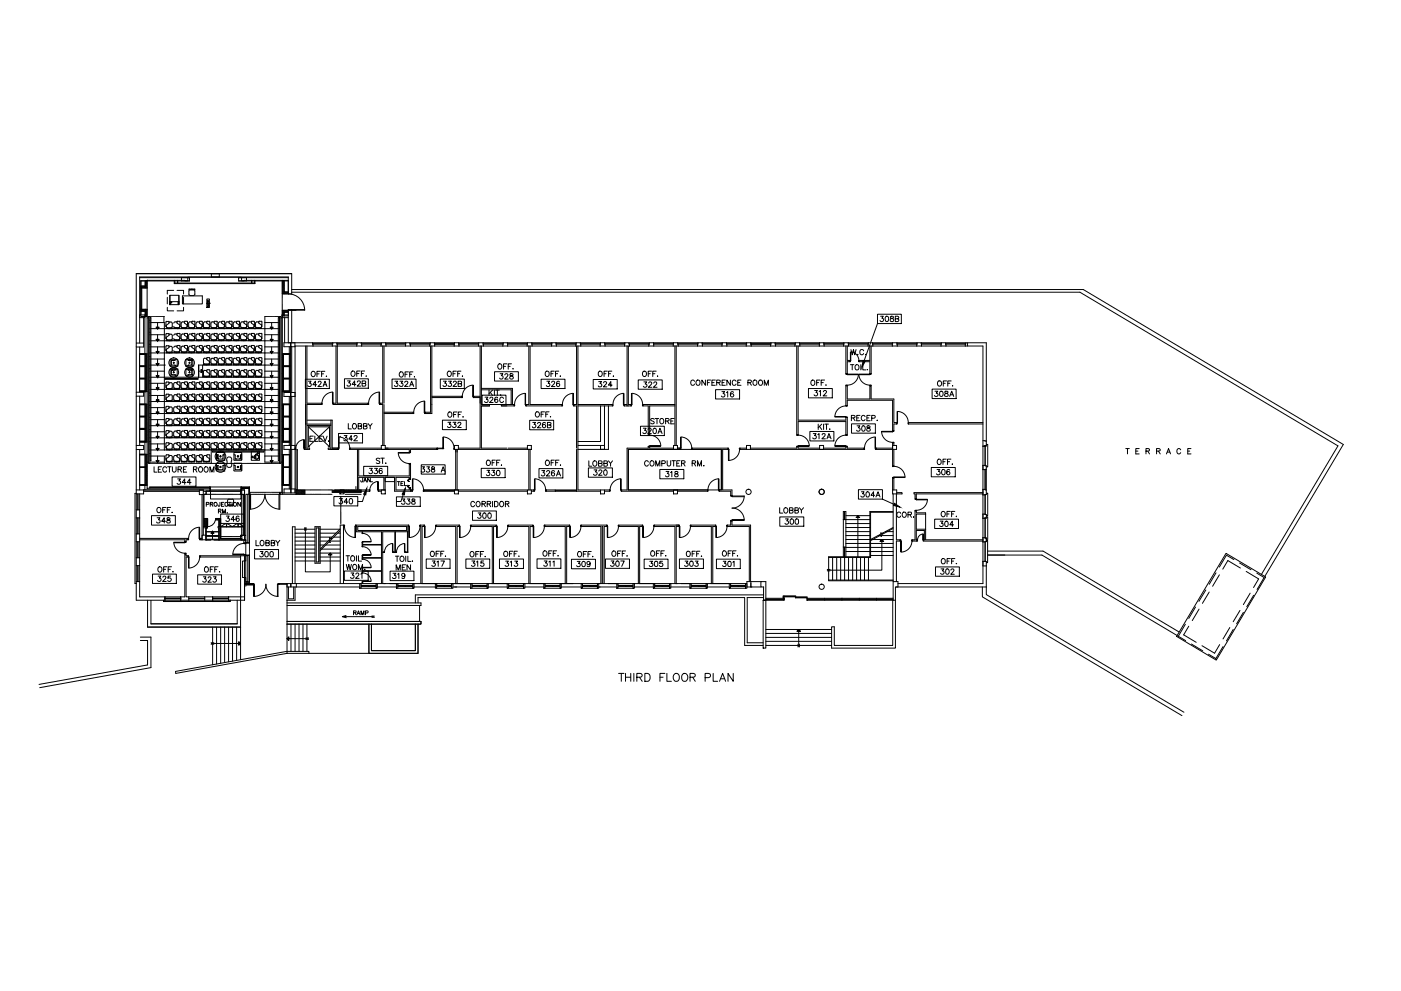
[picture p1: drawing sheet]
<svg xmlns="http://www.w3.org/2000/svg" width="420mm" height="297mm" viewBox="0 0 420 297" stroke-linecap="round" stroke-linejoin="round" font-family="sans-serif">
<!-- layer: 57-3F$0$A-GLAZ-SILL -->
<g fill="none" stroke="#000" stroke-width=".3">
<path d="M93.7 102.7h6.1M93.9 103.7h5.8M101.1 102.7h6M101.1 103.7h5.9M108.3 102.7h6.1M108.5 103.7h5.8M115.7 102.7h6M115.8 103.7h5.8M123 102.7h6M123.1 103.7h5.8M130.3 102.7h6M130.4 103.7h5.8"/>
<path d="M137.6 102.7h6M137.6 103.7h5.9M144.9 102.7h6M145 103.7h5.8M152.2 102.7h6M152.2 103.7h5.9M159.5 102.7h6M159.6 103.7h5.8M166.8 102.7h6M166.8 103.7h5.9M174 102.7h6.1M174.2 103.7h5.8"/>
<path d="M181.4 102.7h6M181.5 103.7h5.8M188.7 102.7h6M188.8 103.7h5.8M196 102.7h6M196.1 103.7h5.8M203.3 102.7h6M203.4 103.7h5.8M210.6 102.7h6M210.7 103.7h5.8M217.9 102.7h6M218 103.7h5.8"/>
<path d="M225.2 102.7h6M225.3 103.7h5.8M232.5 102.7h6M232.6 103.7h5.8M239.8 102.7h6M239.9 103.7h5.8M247.1 102.7h6M247.2 103.7h5.8M254.4 102.7h6M254.5 103.7h5.8M261.7 102.7h6M261.8 103.7h5.8"/>
<path d="M269 102.7h6M269.1 103.7h5.8M276.3 102.7h6M276.4 103.7h5.8M283.6 102.7h6M283.7 103.7h5.8M294.8 133.7v5.8M40.9 148v4.8M40.9 155.2v4.8M41.9 148v4.8M41.9 155.2v4.8M166.6 146.9h6.3"/>
<path d="M166.6 147.2h6.3M252.9 153.3h.8v2.4h-.8zM294.8 140.8v5.9M294.8 148.3v5.8M294.8 155.4v5.8M40.9 162.4v4.8M40.9 169.5v4.8M41.9 162.4v4.8M41.9 169.5v4.8M49.5 179.9h4.7M49.5 178.9h4.7M56.6 179.9h4.8"/>
<path d="M56.6 178.9h4.8M63.8 179.9h4.8M63.8 178.9h4.8M108.3 176.3h4.5M108.7 174.9h4.1M119.3 176.3h4.5M119.3 174.9h4.5M131 176.3h4.4M131 174.9h4.4M141.6 176.3h4.5M141.6 174.9h4.5M152.5 176.3h4.5"/>
<path d="M152.5 174.9h4.5M163.5 176.3h4.5M163.5 174.9h4.5M174.7 176.3h4.5M174.7 174.9h4.5M185.3 176.3h4.5M185.3 174.9h4.5M196.3 176.3h4.5M196.3 174.9h4.5M207.3 176.3h4.5M207.3 174.9h4.5M219.1 176.3h4.5"/>
<path d="M219.1 174.9h4.5M229.7 179.3h5.3v.2M235 179.3v.6h-5.3M252.9 166.9v-2.9h.8v2.9M267.9 179.3h-25.7v.6h25.7M294.8 162.4v5.9"/>
</g>
<!-- layer: 57-3F$0$A-WALL -->
<g fill="none" stroke="#000" stroke-width=".3">
<path d="M41.9 83.2h14.9M43.1 95.2v7.6M43.4 95.2v51.7M56.8 84.2h-14.5v10.2M71.6 83.2h14.9M71.6 84.2h14.9M84.6 95.2v52.5h.6M85.4 95.2v7.5M86.5 88.1v-5.1h-44.6v19.8M86.5 92.8v9.9h7.2l.2 .4v.6h-5.4v44M87.5 88.1v-6.1h-46.6v20.8M87.5 92.8v9.9"/>
<path d="M40.9 104v13.6M40.9 118.7v14.8M41.9 104v13.6M41.9 118.7v14.8M86.8 103.9v13.7M86.8 118.8v14.7M87.1 103.9v42.7M87.5 103.9v13.7M87.5 118.8v14.7M91.7 103.7v30.6h-.3v.4h1.5v-.4h-.9M92 103.7v17.2h4.4v.3h-4.4v5.9M100.8 103.7v17.2h-.8v.3h10.4v-.3h-9.3v-17.2h-1.4l.1-1h1.3v1"/>
<path d="M108.3 103.1v-.4h-1.2l-.1 1h1.5v-.6M114.4 102.7h1.3l.1 1h-1.5zM114.8 103.7v17.2h-.8v.3h.8v12.3M115.2 103.7v17.2M121.7 102.7h1.3l.1 1h-1.5zM129 102.7h1.3l.1 1h-1.5zM129.1 103.7v19.8M129.5 103.7v20.2M129.5 119.2h9.2M129.5 118.8h9.2M136.3 102.7h1.3v1h-1.4zM138.5 118.8v.4"/>
<path d="M141.8 118.8h2.2M141.9 119.2h2.1M142.1 118.8v.4M143.6 102.7h1.3l.1 1h-1.5zM144 103.7v30.6h-6.5M144.4 116.8h8.9v4.4M144.4 103.7v17.5h2.4v.5M144.4 116.4h9.2M150.9 102.7h1.3v1h-1.4zM153.7 116.4h.1M153.7 116.5v4.7M158.2 102.7h1.3l.1 1h-1.5z"/>
<path d="M158.6 103.7v17.5h-.8v.5h10.7v-.5h-9.5v-17.5M165.5 102.7h1.3v1h-1.4zM172.8 102.7h1.2l.2 1h-1.5zM172.9 103.7v17.5h-.8v.5h.8v12.6M173.3 103.7v43.2h6.8M180.1 102.7h1.3l.1 1h-1.5zM187.4 102.7h1.3l.1 1h-1.5zM188.1 103.7v18h.3M188.4 103.7v17.5h.8v.5M194.7 102.7h1.3l.1 1h-1.5zM202 102.7h1.3l.1 1h-1.5zM202.4 103.7v29.8"/>
<path d="M202.8 103.7v29.8M209.3 102.7h1.3l.1 1h-1.5zM216.6 102.7h1.3l.1 1h-1.5zM225.2 103.1v-.4h-1.3l-.1 1h1.5l-.1-.6h6v-.4h1.3l.1 1h-1.5v-.6M238.5 102.7h1.3l.1 1h-1.5zM238.9 103.7v26.6h.5v-3.9h14.3v3.9h.4v-5.2h-.4v.8h-14.3v-22.2M245.8 102.7h1.3l.1 1h-1.5zM253.1 102.7h1.3l.1 1h-1.5zM253.7 115.6h.4v4h6.8v-4h.4v4h6.8v7.1h.8v.4h-.8v2h-.4v-9.1h-13.6v1.6h-.4zM253.7 103.7v8.3h.4v-3.6h.8v-.4h-.8v-4.3M257.7 108v.4M260.4 102.7h1.3l.1 1h-1.5z"/>
<path d="M260.9 103.7v4.3h-3.2v.4h3.2v3.6h.4v-8.3M260.9 115.6h.4M267.7 102.7h1.3l.1 1h-1.5zM275 102.7h1.3l.1 1h-1.5zM282.3 102.7h1.3l.1 1h-1.5zM290.2 102.7v1M40.9 134.7v12.2M41.9 134.7v12.2M86.8 134.7v11.9M87.5 134.7v11.9M88.5 134.3v.4M91.7 127.1h7.5"/>
<path d="M99.2 134.3h-.8v.4h3v-.4h-1.8v-8.4h-.4v8.8M99.2 127.6h-7.2v7.1M107.2 134.7v12.2h-6.8v.3h1.6M107.6 134.7v8h15.1v-3.6h.4v4.4h-.4v-.4h-3.9v3.8h3.9v-.6h.4v.9M114.4 134.3h-9.4v.4h17.7v.8h.4v-.8h8v-.4h-15.6h.8M115.2 121.2v12.3M115.2 124h8.9M115.2 123.6h8.9M123.9 123.6v.4M127.2 123.6h1.9M127.4 124h2.1M127.5 123.6v.4"/>
<path d="M129.1 120.8h.1M129.1 123.5h.1M129.5 121.2h.1M129.5 123.9h.1M136.7 134.7v12.2M137.1 134.7v12.2M137.5 134.7h20.7M144.4 121.7h2.4M146.8 121.7h-2.4v12.6h7.5M150.3 121.7h3.9v-.5h-3.9v.5h1.6M152.3 134.3h5.9M158.6 134.7v12.2"/>
<path d="M159 134.7v12.2M172.9 134.7v12.5h7.2M188.4 134.7h27.9v12.2h-27.9zM188.4 134.7v12.2h23.8v.3h-9M202 134.3h-7.2v-.4h-.4v.4h-6.3v12.6h-1.7v.3h15.6M202.4 121.2h-9.6v.5h1.6v8.6h.4v-8.6h7.6M203.2 134.3h.8v.4h-15.6M207.5 134.3h10.8v.4h-1.6v12.2h2.8v1.6h-.4v-1.3h-3.4v-.3h.6v-12.2h-8.8zM223.9 134.3h-2v.4h2M225.1 134.7h20.7M225.1 134.3h13.8v-.4h.5v.4h6.4M247 134.3h6.7v-.4h.4v.4h5v.4h-12.1"/>
<path d="M267.7 134.3h-5v.4h5M268.1 133.5v-.8h-.4v7h.4v-5M294.8 132.1l1 .1M294.8 126.7h-22.3v.4h22.3M295.4 133.6h.4v-30.9h-6.2l-.1 1h5.3v30h.6M295.4 133.7h.1M40.9 152.8h1v2.4h-1zM43.1 146.9h30.2v13.5M43.1 147.3h16.7M60.6 148.3v13.5h-.6v-.4h.6M61 147.3h11.2M61 157.8h1.2v.4h-1.2"/>
<path d="M61 148.3v12.1M61.8 158.2v2.2M65.4 157.8v.4M65.6 158.2l.2 3.6h6.4M65.6 157.8h.6v3.6h6M73 148.3v12.1M103 157.8l.1-.4h-1.1v17.5M103 157.4v17.5M106.7 157.8v-.4v.4M106.7 157.8l.2 1.6h7.5v15.5M106.7 157.4h15.8l-.2 2h-7.5v15.5M107.3 157.8h14.6v1.2h-14.6z"/>
<path d="M114.4 147.2h-.8v-.3h1.9v-3.8h2.8v4.1h5.4M115.1 146.9v-3.8h-7.5v3.8h3.2v.3h-7.6M122.7 146.3h.4M123.1 146.9h.7M123.5 146.9v.3M127.1 146.9v.3M137.5 146.9h20.7M137.5 147.2h20.7M159.4 146.9h.8v.3h-.8M163.8 146.9h2.8v.3h-2.8zM181.3 146.9h1.5v.3h-1.5M252.9 155.7v8.3"/>
<path d="M253.7 155.7v8.3M267.7 146.9v-3.6h.4v3.6M267.9 148v31.9h.6M268.8 148v13.8h1.2v.4M268.9 147.7h1.6v.3h-1.6M274.8 153.1h-.4v8.7h-.8v.4h1.4v-.4h-.2v-2.8h2.4v2.8h-.2v.4h17.8M274.8 153v.7h2.8v.4h-2.8v4.5h2.8v3.2h17.2M274.8 149.5v.1M294.8 147.7h-20.7v.3h.3v1.5h.4v-1.5h20M295.4 148.3h.4v-1.5l-1-.1v1.6h.6M295.4 140.7h.4v-1.1l-1-.1v1.3h.6M295.4 155.4h.1"/>
<path d="M295.4 155.3h.4v-1.1l-1-.1v1.3h.6M40.9 160h1v2.4h-1zM40.9 167.2h1v2.3h-1zM40.9 174.3h1v4.6h7.6v1h-8.6zM41.9 161.4h14.5v.4h-.6v.6h-.4v-.6h-13.5M45.3 179.9v7.1h25.8v-7.1M55.4 166h.4v.6h.6v.4h-.6v11.9h.8v1h-2.4v-1h1.2zM61.4 178.9h2.4v1h-2.4zM72.2 167h-12.2v-.4h13.3v13.3h-4.7v-1h4.7M72.2 166.6v21.4h-27.9v-8.1M86.1 174.9v12.2M86.5 175.9v3.6h1.6v-3.6"/>
<path d="M87.7 174.9v-17h.8v17M88.5 175.9v4h-2.4M88.9 174.9h19.8M88.9 175.9h19M107.9 174.9h.4v1.4h-.4zM112.8 174.9h.4v1.4h-.4zM112.8 174.9h6.5M113.2 175.9h5.7M118.9 174.9h.4v1.4h-.4zM123.8 174.9h.4v1.4h-.4zM123.8 174.9h7.2M124.2 175.9h6.4"/>
<path d="M126.2 174.9v-17.1h-.2v-.4h1.2v.4h-.6v17.1M130.6 174.9h.4v1.4h-.4zM135.4 174.9h.5v1.4h-.5zM135.4 174.9h6.2M135.9 175.9h5.3M136.7 174.9v-17.1h-5.9v-.4h6.9v.4h-.6v17.1M141.2 174.9h.4v1.4h-.4zM146.1 174.9h.3v1.4h-.3zM146.1 174.9h6.4M146.4 175.9h5.7M147.6 174.9v-17.1h-6.4v-.4h7.6v.4h-.8v17.1M152.1 174.9h.4v1.4h-.4z"/>
<path d="M157 174.9h.4v1.4h-.4zM157 174.9h6.5M157.4 175.9h5.7M158.6 174.9v-17.1h-6.2v-.4h7.4v.4h-.8v17.1M163.1 174.9h.4v1.4h-.4zM168 174.9h.3v1.4h-.3zM168 174.9h6.7M168.4 175.9h5.9M169.5 174.9v-17.1h-6.1v-.4h7.3v.4h-.8v17.1M174.3 174.9h.4v1.4h-.4zM179.2 174.9h.3v1.4h-.3zM179.2 174.9h6.1"/>
<path d="M179.5 175.9h5.5M180.2 174.9v-17.1h-5.9v-.4h7.7v.4h-.8v17.1M180.6 174.9v-17.1h.2v17.1M185 174.9h.3v1.4h-.3zM189.8 174.9h.5v1.4h-.5zM189.8 174.9h6.5M190.3 175.9h5.6M191.4 174.9v-17.1h-5.8v-.4h7v.4h-.8v17.1M195.9 174.9h.4v1.4h-.4zM200.8 174.9h.4v1.4h-.4zM200.8 174.9h6.5M201.2 175.9h5.7"/>
<path d="M202.4 174.9v-17.1h-6.2v-.4h7.4v.4h-.8v17.1M206.9 174.9h.4v1.4h-.4zM211.8 174.9h.3v1.4h-.3zM211.8 174.9h7.3M212.2 175.9h6.5M213.3 174.9v-17.1h-6.1v-.4h7.4v.4h-.8v17.1M218.7 174.9h.4v1.4h-.4zM223.6 174.9h.4v1.4h-.4zM223.6 174.9h.1M224.7 174.3v-16.5h-6.6v-.4h1v-1.3h.4v1.3h5.6v16.9M225.2 175.9h.1M225.2 175.9h3"/>
<path d="M225.2 174.3v1.6M228.2 174.3h-4.2v1.6h1.2v-1.1M228.9 179.9h.8v14.4h-.8zM229 175.9v4M229 178.3h-104.4v2.4M229 179.1h-4.9v13.6h4.8M229 175.9h-.8v-1.6h1.5v5.6h-.8M267.7 179.9v13.6h-17.5v-5.6h-.8v6.4h19.1v-14.4M267.9 174.3h1.4v1.6h-.8v4M269.3 174.9h25.5v-6.6h1v7.6h-27.1M270 162.2h-1.2v12.1M270 161.8v.4"/>
<path d="M273.6 161.8v.4M294.8 169.6h1M295.4 161.2h-.6v1.2l1-.1M295.4 161.2h.4v1.1M295.4 162.3v.1M295.4 168.1v.2M295.8 161.6h.4M361.6 176.8l-2 3.5M362.6 177.5l-2 3.3M364.7 171.7l-2.1 3.4M365.7 172.3l-2 3.4M370 167.7l-2.2-1.3-2.1 3.6"/>
<path d="M371.7 168.7l3.5 2.1M372 170.3l-3.8-2.3-1.5 2.6M373.7 171.3l3.8 2.2-1.6 2.6M374.9 177.8l-2 3.4M376 178.4l-2.1 3.5M376.9 171.8l2.2 1.3-2.1 3.6M86.1 186.3h40.2v.8h-40.2h40.2v-.8zM86.1 195.2h6.5v.6h-6.5zM86.1 180.7h40.2v.8h-40.2M110.6 187.1v8.7h14.8v-8.7v8.7h-14.8zM111.4 187.1v7.9h13.2v-7.9v7.9h-13.2zM125.4 180.7v-1.6h97.9v14.4h5.6"/>
<path d="M125.8 181.5v4.8M355.5 187.1l-2.1 3.6 2.2 1.3M356.5 187.7l-1.5 2.6 3.7 2.2M357.3 193l3.4 2.1M358.5 181.9l-2 3.5M359.6 182.6l-2 3.4M365.8 193.2l-1.5 2.6-3.8-2.3M366.8 193.8l-2.2 3.6-2.2-1.3M368.8 188.1l-2 3.4M369.8 188.7l-2 3.4M371.9 183l-2.1 3.4M372.9 183.6l-2 3.4"/>
</g>
<!-- layer: 57-3F$0$A-FLOR-BLOW -->
<g fill="none" stroke="#000" stroke-width=".3">
<path d="M87.5 87.6h236.4l77.3 46-22.9 38.6M87.5 86.8h237.4l78 46.4-23.6 39.6M296.2 133.2v6.8h-.4M40.9 147.9h-.4v27h.4M295.8 147.8h.4v6.8h-.4M295.8 154.9h.4v6.7M295.8 140.7v6.1M294.6 175.9v3l59.9 35.6M295.8 161.9h.4v6.8h-.4M295.8 175.9v2.3l59.3 35.3M296.2 166.4h16.3l40.5 24.1M296.2 165.2h16.6l40.8 24.2"/>
<path d="M367.7 165.9l11.9 7-14.8 25-11.9-7.1zM42.1 192h2.2v7.3l-32.6 5.8M42.1 191h3.2v9.1l-33.4 6M54.7 180.3h-5.7v-.4v.4h20v-.4v.4h-5.5M86 195.2l-33.4 6.1 .1 .5 33.4-6"/>
</g>
<!-- layer: 57-3F$0$A-COLS-CONC -->
<g fill="none" stroke="#000" stroke-width=".3">
<path d="M41.9 94.4h1.5v.8h-1.5zM54.4 83.2h2.4v1h-2.4zM63.4 82h2.4v1h-2.4zM71.6 83.2h2.3v1h-2.3zM86.5 94.4h-1.9v.8h1.9M40.9 102.8h2.2v1.2h-2.2zM40.9 117.6h2.2v1.1h-2.2zM85.1 102.7h2v1.2h-2zM85.1 117.6h2v1.2h-2zM87.3 102.7h1.1v1.2h-1.1zM87.3 117.6h1.2v1.2h-1.2zM40.9 133.5h2.2v1.2h-2.2z"/>
<path d="M87.1 133.5h-2v1.2h2M87.3 133.5h1.2v1.2h-1.2zM114.4 133.5h1.1v1.2h-1.1zM136.3 133.5h1.2v1.2h-1.2zM158.2 134.7h1.2h-1.2M158.2 134.7v-1.2h1.2v1.2M180.1 134.7h1.2h-1.2M180.1 134.7v-1.2h1.2v1.2M202 133.5h1.2v1.2h-1.2zM223.9 133.5h1.2v1.2h-1.2zM245.8 133.5h1.2v1.2h-1.2zM267.7 133.5h1.2v1.2h-1.2z"/>
<path d="M40.9 146.9h2.2v1.1h-2.2zM59.8 146.9h1.2v1.4h-1.2zM72.2 146.9h1.1v1.4h-1.1zM85.2 146.6h2v1.1h-2zM87.3 146.6h1.2v1.1h-1.2zM102 146.9h1.2v1.1h-1.2zM114.4 146.9h1.1v1.1h-1.1zM136.3 146.9h1.2v1.1h-1.2zM136.3 146.9h1.2M158.2 146.9h1.2v1.1h-1.2zM180.1 146.9h1.2v1.1h-1.2zM202 146.9h1.2v1.1h-1.2z"/>
<path d="M267.7 146.9h1.2v1.1h-1.2zM60.6 160.4h1.2v1.4h-1.2zM72.2 160.4h1.1v1.4h-1.1zM86.1 174.9h1.1v1h-1.1zM87.3 174.9h1.6v1h-1.6z"/>
<circle cx="224.5" cy="147.4" r=".78"/>
<circle cx="246.4" cy="147.4" r=".78"/>
<circle cx="246.4" cy="175.9" r=".78"/>
</g>
<!-- layer: 57-3F$0$A-FLOR-STHR -->
<path d="M94.5 157.9h1.5v10.9h-1.5zM94.8 158.2h.8v10.2h-.8zM95.6 158.2v10.2M267.8 153.3h-6.9v13.6h-12.4v.2h12.6v-13.6h6.7M267.9 173.9h-19.4v.2h19.4" fill="none" stroke="#000" stroke-width=".3"/>
<!-- layer: 57-3F$0$A-GLAZ -->
<g fill="none" stroke="#000" stroke-width=".3">
<path d="M93.7 103.1h6M93.7 103h6.1M101.1 103.1h6M101.1 103h6M108.3 103.1h6.1M108.3 103h6.1M115.7 103.1h6M115.7 103h6M123 103.1h6M123 103h6M130.3 103.1h6M130.3 103h6"/>
<path d="M137.6 103.1h6M137.6 103h6M144.9 103.1h6M144.9 103h6M152.2 103.1h6M152.2 103h6M159.5 103.1h6M159.5 103h6M166.8 103.1h6M166.8 103h6M174 103.1h6.1M174 103h6.1"/>
<path d="M181.4 103.1h6M181.4 103h6M188.7 103.1h6M188.7 103h6M196 103.1h6M196 103h6M203.3 103.1h6M203.3 103h6M210.6 103.1h6M210.6 103h6M217.9 103.1h6M217.9 103h6"/>
<path d="M225.2 103.1h6M225.2 103h6M232.5 103.1h6M232.5 103h6M239.8 103.1h6M239.8 103h6M247.1 103.1h6M247.1 103h6M254.4 103.1h6M254.4 103h6M261.7 103.1h6M261.7 103h6"/>
<path d="M269 103.1h6M269 103h6M276.3 103.1h6M276.3 103h6M283.6 103.1h6M283.6 103h6M295.4 133.6v5.9M295.5 133.6v6M41.3 148v4.8M41.3 155.2v4.8M41.4 148.1v4.7M41.4 155.2v4.8"/>
<path d="M126.9 147.2h9.4M127 146.9h9.3M127.1 147.1h9.2M166.6 147.1h6.3M253.3 153.3v2.4M295.4 140.8v5.9M295.4 148.3v5.8M295.4 155.3v5.9M295.5 140.7v6.1M295.5 148.3v5.9M295.5 155.3v5.9M41.3 162.4v4.8"/>
<path d="M41.3 169.5v4.8M41.4 162.4v4.8M41.4 169.5v4.8M49.5 179.3h4.7M49.5 179.5h4.7M56.6 179.3h4.8M56.6 179.5h4.8M63.8 179.3h4.8M63.8 179.5h4.8M73.4 174.9h2.5v.2M73.4 175.1h2.5M75.7 174.9v.2"/>
<path d="M75.9 174.9l.2 .2zM79.7 175.1a3.7 3.7 0 0 0 3.7 3.7v-3.7h-.2v3.7M79.8 175.1a3.7 3.7 0 0 1-3.7 3.7v-3.7h.2v3.7M83.3 174.9l.2 .2zM83.5 175.1h2.6M83.7 174.9l-.2 .2M83.7 174.9v.2M83.7 174.9h2.4M108.3 175.4l4.4 .1M108.4 175.4l-.1 .4M108.4 175.8h4.3M108.4 175.6h4.3"/>
<path d="M108.6 175.5h1.8M108.6 175.5v.1M110.4 175.5v.3M110.6 175.7h1.9M110.6 175.5v.3M112.5 175.6v.2M112.8 175.4v.4M119.3 175.4v.4M119.4 175.5h4.3M119.4 175.8h4.3M119.4 175.6h4.3M119.6 175.5h1.8"/>
<path d="M119.6 175.5v.1M121.4 175.5v.3M121.6 175.7h1.9M121.6 175.5v.3M123.5 175.6v.2M123.8 175.4v.4M131 175.4l4.4 .1M131.1 175.4l-.1 .4M131.1 175.8h4.3M131.1 175.6h4.3M131.2 175.5h1.9M131.2 175.5v.1"/>
<path d="M133.1 175.5v.3M133.3 175.7h1.9M133.3 175.5v.3M135.2 175.6v.2M135.4 175.4v.4M141.6 175.4l4.4 .1M141.7 175.4l-.1 .4M141.7 175.8h4.3M141.7 175.6h4.3M141.8 175.5h1.9M141.8 175.5v.1M143.7 175.5v.3"/>
<path d="M143.9 175.7h1.9M143.9 175.5v.3M145.8 175.6v.2M146 175.4l.1 .4M152.5 175.4l4.4 .1M152.6 175.4l-.1 .4M152.6 175.8h4.3M152.6 175.6h4.3M152.8 175.5h1.9M152.8 175.5v.1M154.7 175.5v.3M154.8 175.7h2"/>
<path d="M154.8 175.5v.3M156.8 175.6v.2M157 175.4v.4M163.5 175.4l4.4 .1M163.5 175.4v.4M163.5 175.8h4.4M163.5 175.6h4.4M163.7 175.5h1.9M163.7 175.5v.1M165.6 175.5v.3M165.8 175.7h1.9M165.8 175.5v.3"/>
<path d="M167.7 175.6v.2M168 175.4v.4M174.7 175.4l4.4 .1M174.8 175.4l-.1 .4M174.8 175.8h4.3M174.8 175.6h4.3M174.9 175.5h1.9M174.9 175.5v.1M176.8 175.5v.3M177 175.7h1.9M177 175.5v.3M178.9 175.6v.2"/>
<path d="M179.2 175.4v.4M185.3 175.4l4.5 .1M185.5 175.4l-.2 .4M185.5 175.8h4.3M185.5 175.6h4.3M185.6 175.5h1.9M185.6 175.5v.1M187.5 175.5v.3M187.7 175.7h1.9M187.7 175.5v.3M189.6 175.6v.2M189.8 175.4v.4"/>
<path d="M196.3 175.4l4.4 .1M196.4 175.4l-.1 .4M196.4 175.8h4.3M196.4 175.6h4.3M196.6 175.5h1.9M196.6 175.5v.1M198.5 175.5v.3M198.6 175.7h1.9M198.6 175.5v.3M200.5 175.6v.2M200.8 175.4v.4M207.3 175.4l4.4 .1"/>
<path d="M207.4 175.4l-.1 .4M207.4 175.8h4.3M207.4 175.6h4.3M207.5 175.5v.1M207.5 175.5h1.9M209.4 175.5v.3M209.6 175.5v.3M209.6 175.7h1.9M211.5 175.6v.2M211.8 175.4v.4M219.1 175.4l4.4 .1M219.2 175.4l-.1 .4"/>
<path d="M219.2 175.8h4.3M219.2 175.6h4.3M219.3 175.5h1.9M219.3 175.5v.1M221.2 175.5v.3M221.4 175.7h2M221.4 175.5v.3M223.4 175.6v.2M223.6 175.4v.4M229.7 179.6h5.3M229.7 179.7h5.3M234.8 179.3v-.7h.3v.7"/>
<path d="M235 179.3h.2v.6h-.2M235.1 178.6h3.5v.3h-3.5zM238.6 178.9h3.5v.3h-3.5zM242.2 179.3h-.2v.6h.2M242.2 179.6h25.6M242.2 179.7h25.6M247.3 179.3v.6M252.5 179.3v.6M253.3 164v2.9M257.7 179.3v.6M262.9 179.3v.6M295.4 162.4v5.7"/>
<path d="M295.5 162.3v6M92.6 195.8h18"/>
</g>
<!-- layer: 57-3F$0$A-FLOR-ABOV -->
<path d="M295.8 133.2h.4" fill="none" stroke="#000" stroke-width=".3"/>
<!-- layer: 57-3F$0$A-FLOR-STRS -->
<g fill="none" stroke="#000" stroke-width=".3">
<path d="M88.5 158.6h6M88.5 159.8h6M96 158.6h6M96 159.8h4.8M101.3 159.8h.7M253.7 159.3h7.2M253.7 154.6h7.2M253.7 155.7h7.2M253.7 156.9h7.2M253.7 158.1h7.2M265.6 159.3h2.3M88.5 161h6"/>
<path d="M88.5 162.2h6M88.5 163.4h6M88.5 164.6h6M88.5 165.8h6M88.5 167h6M88.5 168.1h6M96 161h3.6M96 162.2h2.4M96 163.4h1.2M96 165.8h6M96 167h6M96 168.1h6"/>
<path d="M96.5 164.6h5.5M97.7 163.4h4.3M98.9 162.2h3.1M100.1 161h1.9M248.5 167.1v6.8M249.7 167.1v6.8M250.9 167.1v6.8M252.1 167.1v6.8M253.3 167.1v6.8M253.7 165.3h7.2M253.7 164.1h7.2M253.7 162.9h7.2"/>
<path d="M253.7 161.7h7.2M253.7 160.5h7.2M254.5 167.1v6.8M255.7 167.1v6.8M256.9 167.1v6.8M258.1 167.1v6.8M259.3 167.1v6.8M260.4 167.1v6.8M261.1 166.5h6.8M261.1 165.3h6.8M261.1 164.1h6.8M261.1 162.9h6.8"/>
<path d="M261.1 161.7h6.8M263.3 160.5h4.6M63.8 188v11.3M65 188v11.1M66.2 188v10.8M67.4 188v10.6M68.6 188v10.4M69.7 188v10.2M71 188v10M72.2 188v9.7M86.1 187.1v8.1M87.3 187.1v8.1"/>
<path d="M88.5 187.1v8.1M89.7 187.1v8.1M90.9 187.1v8.1M92 187.1v8.1M229.7 193.5h19.7M229.7 192.2h19.7M229.7 191.1h19.7M229.7 189.9h19.7M229.7 188.7h19.7"/>
</g>
<!-- layer: 57-3F$0$A-FLOR-STCT -->
<path d="M101.9 158.6l-2.5 2.6v.3l-.6-.4 .2 .5-2.9 2.9M102 159.1l-2.9 2.9-.4-.1 .4 .7-.4-.2-2.7 2.6M267.8 158.4l-3.6 2 .1 .4-.5-.4v.2l-2.7 1.5M267.9 158.1l-3.2 1.7v.2l-.6-.3 .1 .4-3.1 1.6" fill="none" stroke="#000" stroke-width=".3"/>
<!-- layer: 57-3F$0$A-FLOR-WDWK -->
<path d="M92 125.9h7.2M61.8 159.4h4M61.8 161.8h4M61.8 160.6h4" fill="none" stroke="#000" stroke-width=".3"/>
<!-- layer: 57-3F$0$A-FLOR-EVTR -->
<path d="M92.5 127.9h6.3M92.5 133.9h.4M92.5 127.9v6M92.5 127.9l6.3 6M98.4 133.9h.4M98.8 127.9v6M98.8 127.9l-6.3 6" fill="none" stroke="#000" stroke-width=".3"/>
<!-- layer: 57-3F$0$A-WALL-PRHT -->
<g fill="none" stroke="#000" stroke-width=".3">
<path d="M108.6 159.4v.4h.2v-.4M118.4 159.4v6M118.6 159.4v6M122.2 159.4v6M122.3 159.4v6.2h-.7v-.2h.7M108.6 166.5h.2v1.1h-.2zM108.6 170.3h.2v1.4h-.2zM108.6 162.6h.2v1.1h-.2zM108.6 174.9v-.4h.2v.4M108.8 163.4h5.6M108.8 163.2h5.6M108.8 167.1h5.6"/>
<path d="M108.8 167.3h5.6M108.8 171.2h5.6M108.8 171.1h5.6M114.8 165.4h.4v.2h-.4M118 165.4h.8v.2h-.8z"/>
</g>
<!-- layer: 57-3F$0$A-FURN-FILE -->
<path d="M277.6 154.1v4.5" fill="none" stroke="#000" stroke-width=".3"/>
<!-- layer: 57-3F$0$A-WALL-GRGS -->
<path d="M173.3 121.2h10.4v.5h-10.4M188.1 121.2h-.8v.5h.8M188.4 121.7h.8" fill="none" stroke="#000" stroke-width=".3"/>
<!-- layer: 57-3F$0$A-FLOR-STRS-LDER -->
<g fill="none" stroke="#000" stroke-width=".3">
<path d="M91.4 158.2v.8M91.6 158.2v13.2h7.4v-5.6l.6 .5h-1.1l.5-.5M91.8 158.2v.8M257.3 154.6l-.6 .5h1.1l-.5-.5v12.3M248.1 170.7h.8M248.1 171.1h.8M264.5 161.7l-.6 .6h1.1l-.5-.6v9.2h-16.3M63.3 192.7h.8M63.3 193.1h.8M63.4 192.9h8.8l-.6 .5v-1.1l.6 .6M86.1 191.4l.5 .6v-1.1l-.5 .5h6.4M91.7 191.6h.9"/>
<path d="M91.7 191.2h.9M102.7 184.8l1.2 .4M103.8 184.5l-1.1 .3h9.3M111.5 185h.8M111.5 184.7h.8M239.3 193.1v.8M239.5 188.7l-.5 .5h1.1l-.6-.5v5.1M239.7 193.1v.8"/>
</g>
<!-- layer: 57-3F$0$A-ANNO-TEXT -->
<g fill="none" stroke="#000" stroke-width=".3">
<path d="M93.5 111.5l.1-.1a.75 .75 0 0 1 1 .7 .75 .75 0 0 1-1 .7l-.3-.5zM95.1 112.1h.6M96.1 111.3h-1v1.6M96.4 112.1h.6M97.4 111.3h-1v1.6M97.9 112.7v.2zM105.6 111.3a.73 .73 0 0 1 .9 .8 .73 .73 0 0 1-1.1 .5l-.1-.8zM107 112h.6M108 111.2h-1v1.6M108.4 112h.6M109.4 111.2h-1v1.6M109.8 112.7h.1"/>
<path d="M120 111.5a.73 .73 0 0 1 1 .8 .73 .73 0 0 1-1.1 .5l-.2-.7zM121.5 112.2h.6M122.5 111.5h-1v1.5M122.9 112.2h.6M123.8 111.5h-.9v1.5M124.3 112.9h.1M134.3 111.5l.1-.2a.75 .75 0 0 1 1 .8 .75 .75 0 0 1-1 .7l-.3-.6zM135.9 112h.6M136.9 111.3h-1v1.6M137.3 112h.6M138.2 111.3h-.9v1.6M138.7 112.7h.1"/>
<path d="M146.7 116.9v1.6M147 117.6l.7 .9M147.7 116.9l-1 1.1M148.3 116.9v1.6M148.6 116.9h1.1M149.2 116.9v1.6M149.5 109.3l.1-.2a.75 .75 0 0 1 .9 .8 .75 .75 0 0 1-.9 .7l-.3-.6zM150.2 118.4h.1M151 109.8h.7M152 109.1h-1v1.6M152.4 109.8h.6M153.4 109.1h-1v1.6"/>
<path d="M153.9 110.5h.1M163.6 111.5l.3-.2a.77 .77 0 0 1 .8 .8 .77 .77 0 0 1-.9 .7l-.3-.6zM165.2 112h.6M166.2 111.3h-1v1.6M166.6 112h.6M167.6 111.3h-1v1.6M168 112.8h.1zM179.5 111.5l.3-.2a.77 .77 0 0 1 .8 .8 .77 .77 0 0 1-.9 .7l-.3-.6zM181.2 112h.6M182.1 111.3h-.9v1.6M182.5 112h.6M183.5 111.3h-1v1.6"/>
<path d="M183.9 112.8h.1zM192.8 111.5l.3-.2a.77 .77 0 0 1 .8 .8 .77 .77 0 0 1-.9 .7l-.3-.6zM194.4 112h.6M195.4 111.3h-1v1.6M195.8 112h.6M196.8 111.3h-1v1.6M197.2 112.7v.2zM208.3 114.3a.59 .59 0 0 0-.7-.4 .59 .59 0 0 0-.4 .6v.4a.59 .59 0 0 0 .4 .6 .59 .59 0 0 0 .7-.4M208.9 114.1l.3-.2a.77 .77 0 0 1 .8 .9 .77 .77 0 0 1-.9 .6l-.4-.5zM211.6 113.9v1.6l-1.1-1.6v1.6M212.1 114.7h.6M213.1 113.9h-1v1.6"/>
<path d="M213.5 114.7h.6M214.5 113.9h-1v1.6h1M214.9 114.7l1-.1 .1-.6-1.1-.1v1.6M215.5 114.7l.5 .8M216.5 114.7h.6M217.5 113.9h-1v1.6h1M219 113.9v1.6l-1-1.6v1.6M220.7 114.3a.59 .59 0 0 0-.6-.4 .59 .59 0 0 0-.5 .6v.4a.59 .59 0 0 0 .5 .6 .59 .59 0 0 0 .6-.4M221.2 114.7h.6M222.2 113.9h-1v1.6h1M224.3 114.7l.9-.1 .1-.6-1-.1v1.6M224.8 114.7l.6 .8"/>
<path d="M227.6 114.1l.2-.1a.71 .71 0 0 1 .9 .7 .71 .71 0 0 1-1.1 .6l-.1-.4zM229.2 115.5v-1.6l.6 1.6 .6-1.6v1.6M243.3 114.2l.2-.2a.74 .74 0 0 1 .9 .7 .74 .74 0 0 1-.9 .7l-.3-.5zM244.9 114.7h.6M245.9 113.9h-1v1.6M246.3 114.7h.6M247.3 113.9h-1v1.6M247.7 115.4v.1zM255 109.3h1.1M255.2 104.8l.4 1.5 .4-1.5 .3 1.5 .4-1.5M255.6 109.3v1.6M257.2 106.2h.1"/>
<path d="M258.2 109.3v1.6M258.8 109.3v1.6h.9M259 105.2a.59 .59 0 0 0-.7-.4 .59 .59 0 0 0-.4 .6v.3a.59 .59 0 0 0 .4 .7 .59 .59 0 0 0 .7-.4M259.5 106.3h.2zM260.1 110.7h.1M281.4 114.2a.74 .74 0 0 1 1 .8 .74 .74 0 0 1-1.1 .5l-.2-.7zM282.9 114.9h.6M283.9 114.2h-1v1.5M284.2 114.9h.7M285.3 114.2h-1.1v1.5M285.7 115.6h.1M46.2 139.9v1.6h.9"/>
<path d="M48.4 139.9h-.9v1.6h.9M50.3 139.9h1M50.8 139.9v1.6M51.7 139.9v1.2l.5 .4 .3-.1 .3-.3v-1.2M56 139.9h-1v1.6h1M59.8 140a.75 .75 0 0 1 1 .7 .75 .75 0 0 1-1 .7l-.3-.5zM92.9 131.5h.7M94 130.7h-1.1v1.6h1.1M94.4 130.7v1.6h.9M95.7 131.5h.6M96.7 130.7h-1v1.6h1M96.9 130.7l.6 1.6 .6-1.6"/>
<path d="M98.5 132.2h.2zM104.5 127v1.6h.9M106 127a.75 .75 0 0 1 .9 .8 .75 .75 0 0 1-.9 .7l-.3-.6zM107.4 127.7l.9-.1 .1-.5-1-.1v1.6l1-.2v-.5l-.3-.2M109 127.7l.9-.1 .2-.3-.4-.3h-.7v1.6l1-.2 .1-.4-.4-.3M110.4 127l.6 .7v.9M111.6 127l-.6 .7M113.9 137.6l-.4-.3-.7 .3 .2 .4 .9 .5v.2l-.4 .2-.7-.2M114.2 137.3h1M114.7 137.3v1.6M115.7 138.8v.1zM134.6 123.5a.73 .73 0 0 1 1 .8 .73 .73 0 0 1-1.1 .5l-.2-.7z"/>
<path d="M136 124.2h.7M137 123.5h-1v1.6M137.4 124.2h.6M138.4 123.5h-1v1.6M138.8 125h.2zM146 138.2a.71 .71 0 0 1 .9 .1 .71 .71 0 0 1 0 .9 .71 .71 0 0 1-.9 .1zM147.6 138.7h.6M148.6 137.9h-1v1.6M148.9 138.7h.7M150 137.9h-1.1v1.6M150.4 139.4v.1zM160.8 123.5a.73 .73 0 0 1 1 .7 .73 .73 0 0 1-1.1 .6l-.2-.8z"/>
<path d="M162.3 124.2h.6M163.3 123.4h-1v1.6M163.7 124.2h.6M163.8 138a.73 .73 0 0 1 1 .8 .73 .73 0 0 1-1.1 .5l-.2-.7zM164.6 123.4h-.9v1.6M165.1 124.9h.1M165.3 138.7h.6M166.3 137.9h-1v1.6M166.6 138.7h.7M167.7 137.9h-1.1v1.6M168.1 139.4v.1zM176.6 138.1v1.6h.9"/>
<path d="M177.9 138.3l.2-.1a.75 .75 0 0 1 .9 .7 .75 .75 0 0 1-.9 .8l-.3-.6zM179.5 138.9l.9-.1 .1-.5-1-.2v1.6l1-.1v-.5l-.3-.2M181.1 138.9l.9-.1 .2-.4-.4-.3h-.7v1.6h.9l.2-.5-.4-.3M182.5 138.1l.6 .8v.8M183.7 138.1l-.6 .8M194.5 138.5a.73 .73 0 0 0-1.2 0 .73 .73 0 0 0 .3 1.1l.5 .1 .4-.4M195 138.3a.7 .7 0 0 1 1 .1 .7 .7 0 0 1 0 1 .7 .7 0 0 1-1 0zM196.2 125.7l-.4-.3-.7 .3 .2 .4 .8 .3v.6h-.6l-.4-.2M196.5 125.4h1M196.7 139.7v-1.6l.5 1.6 .7-1.6v1.6M197 125.4v1.6M198 125.7a.68 .68 0 0 1 1.1 .5 .68 .68 0 0 1-1.1 .6z"/>
<path d="M198.5 138.9h.9v-.7l-.9-.1v1.6M199.6 126.2l.9-.1 .2-.4-.4-.3h-.7v1.6M200.1 138.1v1.1l.4 .5 .4-.1 .2-.4v-1.1M200.1 126.2l.6 .8M201.2 126.2h.6M201.5 138.1h1.1M202 138.1v1.6M202.2 125.4h-1v1.6h1M203 138.9h.6M203.9 138.1h-.9v1.6h.9M204.4 138.9l.9-.1 .2-.4-.4-.3h-.7v1.6M204.9 138.9l.6 .8"/>
<path d="M207.6 138.9l.9-.1 .1-.4-.3-.3h-.7v1.6M208.1 138.9l.5 .8M209.2 139.7v-1.6l.6 1.6 .6-1.6v1.6M211.1 139.5h.1M245.4 127.1v1.6M245.8 127.8l.6 .9M246.4 127.1l-1 1.1M247 127.1v1.6M247.4 127.1h1M247.9 127.1v1.6M248.8 128.6v.1zM255.3 125.3l1-.1v-.6l-1-.1v1.6"/>
<path d="M255.9 125.3l.5 .8M256.9 125.3h.6M257.9 124.5h-1v1.6h1M259.4 124.9a.59 .59 0 0 0-.6-.4 .59 .59 0 0 0-.5 .6v.4a.59 .59 0 0 0 .4 .6 .59 .59 0 0 0 .7-.4M260 125.3h.6M261 124.5h-1v1.6h1M261.4 125.3h.9l.1-.7-1-.1v1.6M263 126h.2zM281.4 137.7a.72 .72 0 0 1 .9 .8 .72 .72 0 0 1-1.1 .5l-.1-.7zM282.8 138.4h.6M283.8 137.6h-1v1.6M284.2 138.4h.6"/>
<path d="M285.2 137.6h-1v1.6M285.5 139.1h.2zM337.6 134.5h1.1M338.1 134.5v1.6M340.6 135.2h.7M341.6 134.5h-1v1.6h1M343.7 135.2l.9-.1 .1-.4-.3-.2h-.7v1.6M344.2 135.2l.5 .9M346.9 135.2l.9-.1 .2-.4-.4-.2h-.7v1.6M347.4 135.2l.6 .9M349.8 136.1l.6-1.6 .6 1.6M350.1 135.5h.7"/>
<path d="M354.1 134.8a.59 .59 0 0 0-.7-.3 .59 .59 0 0 0-.5 .6v.4a.59 .59 0 0 0 .5 .6 .59 .59 0 0 0 .7-.4M356.2 135.2h.6M357.2 134.5h-1v1.6h1M47.3 152.1a.73 .73 0 0 1 1 .8 .73 .73 0 0 1-1.1 .6l-.2-.8zM47.5 140.7h.6M48.8 152.8h.6M49.8 152.1h-1v1.6M50 140.3a.59 .59 0 0 0-.7-.4 .59 .59 0 0 0-.5 .6v.4a.59 .59 0 0 0 .5 .6 .59 .59 0 0 0 .7-.4M50.2 152.8h.6M51.2 152.1h-1v1.6M51.6 153.5h.1M53.4 140.7l.9-.1 .2-.4-.4-.3h-.7v1.6"/>
<path d="M53.9 140.7l.6 .8M55 140.7h.6M58 140.7l.9-.1 .1-.5-1-.2v1.6M58.6 140.7l.5 .8M61.4 140.1l.3-.2a.77 .77 0 0 1 .7 .8 .77 .77 0 0 1-.9 .7l-.3-.5zM61.9 151.2l.6-.1 .2-.3-.8-.2v1.2M63 141.5v-1.6l.6 1.6 .5-1.6v1.6M63 151.1h.7l.1-.4-.8-.1v1.2M63.5 151.1l.4 .7M65.5 153.2l.7-.1v-.4l-.7-.1v1.2M65.9 153.2l.4 .6M66 150.6l-.1 1-.3 .2-.2-.5"/>
<path d="M66.4 151.1h.5M66.7 153.8v-1.2l.5 1.2 .4-1.2v1.2M67.2 150.6h-.8v1.2h.8M68.1 153.7h.1M68.3 150.8a.44 .44 0 0 0-.5-.2 .44 .44 0 0 0-.3 .4v.3a.43 .43 0 0 0 .3 .5 .43 .43 0 0 0 .5-.3M68.5 150.6h.8M68.9 150.6v1.2M69.6 150.6v1.2M72.1 150.6v1.2l-.8-1.2v1.2M108.8 143.3l-.2 1.1h-.3l-.1-.3M109.1 144.5l.4-1.2 .5 1.2M109.2 144.1h.6"/>
<path d="M111.1 143.3v1.2l-.8-1.2v1.2M111.6 144.4h.1M119.1 144.4h.8M119.6 144.4v1.1M120.2 144.9h.5M121 144.4h-.8v1.1h.8M121.3 144.4v1.1h.7M122.4 145.5h.1M127.1 146.9v.3M142.3 150.7a.69 .69 0 0 0-1-.2 .69 .69 0 0 0 0 1l.4 .4 .6-.4M142.9 150.5a.68 .68 0 0 1 1.1 .6 .68 .68 0 0 1-1.1 .5l-.1-.3zM144.5 151h.9l.2-.4-.4-.3h-.7v1.6"/>
<path d="M145 151l.6 .9M146.1 151l1-.1v-.4l-1-.2v1.6M146.7 151l.5 .9M147.7 150.3v1.6M148.3 150.3h.6a.88 .88 0 0 1 .5 .8 .88 .88 0 0 1-.5 .8h-.6zM150.1 150.4a.75 .75 0 0 1 1 .7 .75 .75 0 0 1-1 .7l-.3-.5zM151.6 151l1-.1v-.4l-1-.2v1.6M152.1 151l.5 .9M163.8 146.9v.3M233.8 152.2v1.6h1M235.2 152.4a.71 .71 0 0 1 .9 .1 .71 .71 0 0 1 0 .9 .71 .71 0 0 1-.9 .1zM236.8 153l.9-.1 .1-.4-.3-.3h-.7v1.6l.9-.1 .1-.5-.3-.2"/>
<path d="M238.4 153l.9-.1 .2-.4-.4-.3h-.7v1.6l1-.2 .1-.4-.4-.2M239.7 152.2l.6 .8v.8M241 152.2l-.7 .8M270.1 153.9a.59 .59 0 0 0-.7-.4 .59 .59 0 0 0-.4 .6 .68 .68 0 0 0 .2 .8 .68 .68 0 0 0 .9 0v-.2M270.9 153.5a.73 .73 0 0 1 .9 .8 .73 .73 0 0 1-1.1 .6l-.1-.8zM272.3 154.3l.9-.1 .1-.6-1-.1v1.6M272.9 154.3l.5 .8M273.9 155h.2zM282.4 153.5l.1-.1a.75 .75 0 0 1 1 .7 .75 .75 0 0 1-1 .7l-.2-.5zM284 154.1h.6M285 153.3h-1v1.6M285.4 154.1h.6"/>
<path d="M286.4 153.3h-1v1.6M286.8 154.7h.1M47.5 170.1a.71 .71 0 0 1 .9 .1 .71 .71 0 0 1 0 .9 .71 .71 0 0 1-.9 .1zM49.1 170.6h.6M50.1 169.9h-1v1.6M50.4 170.6h.7M51.4 169.9h-1v1.6M51.9 171.3v.2zM61.4 170.1l.2-.1a.72 .72 0 0 1 .9 .8 .72 .72 0 0 1-1.1 .5zM63 170.6h.6M64 169.9h-1v1.6M64.4 170.6h.6"/>
<path d="M65.4 169.9h-1v1.6M65.8 171.4h.1zM76.8 162v1.6h.9M78.1 162.2a.75 .75 0 0 1 1.2 .5 .75 .75 0 0 1-.9 .9l-.4-.7zM79.7 162.7l.9-.1 .2-.3-.4-.3h-.7v1.6l1-.2 .1-.4-.4-.3M81.3 162.7l.9-.1 .2-.3-.4-.3h-.7v1.6l1-.2 .1-.4-.4-.3M82.7 162l.6 .7v.9M83.9 162l-.6 .7M103.8 166.6h1M103.9 169.2l.3 1.6 .4-1.6 .4 1.6 .4-1.6M104.3 166.6v1.6M105.3 166.8l.2-.1a.72 .72 0 0 1 .9 .8 .72 .72 0 0 1-1.1 .5z"/>
<path d="M106.1 169.2a.73 .73 0 0 1 .9 .8 .73 .73 0 0 1-1.1 .6l-.1-.8zM106.9 166.6v1.6M107.5 166.6v1.6h.9M107.5 170.8v-1.6l.6 1.6 .6-1.6v1.6M109.4 170.6v.2zM118.6 166.7h1M118.8 170.9v-1.6l.6 1.6 .6-1.6v1.6M119.1 166.7v1.6M120.6 170.1h.7M121.6 169.3h-1v1.6h1M121.7 166.7v1.6M122.3 166.7v1.6h.9"/>
<path d="M123.1 169.3v1.6l-1-1.6v1.6M123.6 168.2h.2zM129.2 165.4l.1-.1a.71 .71 0 0 1 1 .7 .71 .71 0 0 1-1.1 .6l-.2-.4zM130.8 166h.6M131.8 165.2h-1v1.6M132.2 166h.6M133.2 165.2h-1v1.6M133.6 166.7h.1M141.1 165.5l.1-.1a.75 .75 0 0 1 1 .7 .75 .75 0 0 1-1 .7l-.3-.5zM142.7 166.1h.6M143.7 165.3h-1v1.6M144.1 166.1h.6"/>
<path d="M145 165.3h-.9v1.6M145.4 166.8h.2zM151.2 165.4l.2-.1a.71 .71 0 0 1 .9 .7 .71 .71 0 0 1-1.1 .6l-.1-.4zM152.8 166h.6M153.8 165.2h-1v1.6M154.2 166h.6M155.2 165.2h-1v1.6M155.6 166.7h.1M163.1 165.2a.75 .75 0 0 1 1 .7 .75 .75 0 0 1-1 .7l-.3-.5zM164.6 165.9h.6M165.5 165.1h-.9v1.6M165.9 165.9h.7"/>
<path d="M166.9 165.1h-1v1.6M167.4 166.5v.2zM173.4 165.5l.1-.1a.75 .75 0 0 1 1 .7 .75 .75 0 0 1-1 .7l-.3-.5zM174.9 166.1h.7M176 165.3h-1.1v1.6M176.3 166.1h.6M177.3 165.3h-1v1.6M177.8 166.8h.1M183.8 165.2a.73 .73 0 0 1 1 .8 .73 .73 0 0 1-1.1 .5l-.2-.7zM185.2 165.9h.7M186.2 165.1h-1v1.7M186.6 165.9h.6"/>
<path d="M187.6 165.1h-1v1.7M188 166.7h.1zM195.4 165.2a.74 .74 0 0 1 1 .8 .74 .74 0 0 1-1.1 .5l-.2-.8zM196.9 165.9h.6M197.8 165.1h-.9v1.6M198.2 165.9h.7M199.2 165.1h-1v1.6M199.7 166.5v.2zM206 165.4l.3-.2a.77 .77 0 0 1 .7 .9 .77 .77 0 0 1-.9 .7l-.3-.6zM207.6 166h.6M208.5 165.2h-.9v1.6M208.9 166h.6"/>
<path d="M209.9 165.2h-1v1.6M210.3 166.8h.2zM216.9 165.2a.74 .74 0 0 1 1 .8 .74 .74 0 0 1-1.1 .5l-.2-.8zM218.4 165.9h.6M219.3 165.1h-.9v1.6M219.7 165.9h.7M220.7 165.1h-1v1.6M221.2 166.5v.2zM284 168.2h.6M285 167.4h-1v1.6M285.4 168.2h.6M286.4 167.4h-1v1.6"/>
<path d="M286.7 169h.2zM106 183.6h.8v-.4l-.8-.1v1.2M106.4 183.6l.4 .7M107 184.3l.5-1.2 .5 1.2M107.2 183.9h.6M108.3 184.3v-1.2l.4 1.2 .4-1.2v1.2M109.6 183.7l.7-.1 .1-.3-.8-.2v1.2"/>
<circle cx="226.4" cy="114.6" r=".73"/>
<circle cx="257" cy="110" r=".73"/>
<circle cx="64.6" cy="151.1" r=".54"/>
<circle cx="70.5" cy="151.1" r=".53"/>
<circle cx="120.6" cy="167.4" r=".73"/>
<circle cx="282.9" cy="168.1" r=".73"/>
</g>
<!-- layer: 57-3F$0$A-DOOR -->
<g fill="none" stroke="#000" stroke-width=".3">
<path d="M99.7 117.6h.2v3.3h-.2zM99.7 117.5a3.3 3.3 0 0 0-3.1 3.3M113.7 117.6h.1v3.3h-.1zM113.7 117.5a3.3 3.3 0 0 0-3.2 3.3M138.5 118.8l.2 .4h-.2zM141.8 115.5h.2v3.3h-.2zM141.8 115.4a3.3 3.3 0 0 0-3.1 3.4M142 118.8l.1 .4h-.2zM157.5 117.9a3.3 3.3 0 0 0-3.2 3.3M157.5 117.9l.1 3.3zM171.8 117.9h.2v3.3h-.2zM171.8 117.9a3.3 3.3 0 0 0-3.1 3.3"/>
<path d="M187 117.9h.1v3.3h-.1zM187 117.9a3.3 3.3 0 0 0-3.2 3.3M189.4 117.9h.1v3.3h-.1zM189.6 117.9a3.3 3.3 0 0 1 3.1 3.3M253.7 112l.4 .1-.4 .1zM253.7 115.4h.4v.2h-.4zM254.1 112.1h3.3v.2h-3.3zM254.9 108l.2 .4h-.2zM255 105.5l.2 2.5zM255.2 105.5a2.52 2.52 0 0 1 2.4 2.5M257.4 112.3a3.3 3.3 0 0 1-3.3 3.1M257.5 108h.2v.4h-.2z"/>
<path d="M257.6 112.1h3.3v.2h-3.3zM257.6 112.3a3.3 3.3 0 0 0 3.3 3.1M260.9 112h.4v.2zM260.9 115.4h.4v.2h-.4zM88.6 134.3l.1 .4h-.1zM91.1 131.8l.1 2.5zM91.1 131.8a2.52 2.52 0 0 0-2.4 2.5M91.2 134.3l.2 .4h-.2zM96.4 120.9l.2 .3h-.2zM99.9 120.9l.1 .3h-.2zM101.4 134.3l.2 .4h-.2zM101.5 131h.2v3.3h-.2z"/>
<path d="M101.7 131a3.3 3.3 0 0 1 3.2 3.3M104.8 134.3l.2 .4h-.2zM110.4 120.9l.2 .3h-.2zM113.8 120.9l.2 .3h-.2zM119.4 135.6h3.3v.2h-3.3zM119.4 135.8a3.3 3.3 0 0 0 3.4 3.1M122.7 138.9h.4v.2h-.4zM122.7 135.5h.4v.2zM123.9 123.6l.2 .4h-.2zM127.2 120.3h.2v3.3h-.2zM127.3 120.2a3.3 3.3 0 0 0-3.2 3.3M127.4 123.6l.1 .4h-.1z"/>
<path d="M131.1 134.3l.2 .4h-.2zM131.1 134.3h1.6l.1 .2-.1-.2M131.2 134.5h1.5M132.8 134.5h.1M132.8 131h.2v3.3h-.2zM133 131a3.3 3.3 0 0 1 3.2 3.3M136.1 134.3h.2v.4h-.2zM154.2 121.2l.2 .5h-.2zM157.6 121.2h.2v.5h-.2zM168.5 121.2l.2 .5h-.2zM172 121.2h.1v.5h-.2zM183.7 121.2h.1l.1 .5h-.2z"/>
<path d="M187.1 121.2l.2 .5h-.2zM189.2 121.2l.2 .5h-.2zM192.7 121.2h.1v.5h-.1zM194.4 133.7l.4 .2h-.4zM194.4 130.3l.4 .2h-.4zM194.8 133.6h3.3v.2h-3.3zM194.9 130.4a3.3 3.3 0 0 1 3.3 3.2M204 134.3l.1 .4h-.1zM204.1 131h.2v3.3h-.2zM204.3 131a3.3 3.3 0 0 1 3.1 3.3M207.4 134.3l.1 .4h-.1zM218.3 134.3h.2v.4z"/>
<path d="M218.5 134.7h.1v3.3h-.1zM221.7 134.3h.2v.4zM221.8 134.7a3.3 3.3 0 0 1-3.2 3.3M238.9 130.3l.5 .2h-.5zM238.9 133.7l.5 .2h-.5zM239.4 133.6h3.3v.2h-3.3zM239.4 130.4a3.3 3.3 0 0 1 3.3 3.2M250.4 124.8h3.3v.2h-3.3zM250.4 133.6h3.3v.2h-3.3zM253.7 121.6h.4v.2zM253.7 125h.4v.1zM253.7 133.8l.4-.1v.2z"/>
<path d="M253.7 130.3h.4v.2zM253.7 121.7a3.3 3.3 0 0 0-3.3 3.1M253.7 130.4a3.3 3.3 0 0 0-3.3 3.2M259.1 134.3l.2 .4h-.2zM262.4 131a3.3 3.3 0 0 0-3.1 3.3M262.4 131l.2 3.3zM262.6 134.3h.1v.4h-.2zM264.4 129.3h3.3v.2h-3.3zM264.4 129.4a3.3 3.3 0 0 0 3.3 3.2M267.7 139.7l.4 .1-.4 .1zM267.7 129.1h.4v.2zM267.7 132.6l.4-.1v.2z"/>
<path d="M268.1 139.8a3.3 3.3 0 0 1 3.3 3.1M268.9 126.7h.1l.1 .4h-.2zM269 123.4l.2 3.3zM269.2 123.3a3.3 3.3 0 0 1 3.2 3.3M272.3 126.7l.2 .4h-.2zM59.7 158.1h.2v3.3h-.2zM59.7 158a3.3 3.3 0 0 0-3.1 3.4M103.1 157.4h.2v.4h-.2zM103.3 157.8a3.3 3.3 0 0 0 3.2 3.3M106.4 157.8h.2v3.3h-.2zM106.6 157.4h.1v.4zM108.6 159.8l.2 .1z"/>
<path d="M108.8 159.9a2.52 2.52 0 0 1 2.5 2.4M110.8 146.9l.2 .3h-.2zM113.3 144.4l.1 2.5zM113.3 144.3a2.52 2.52 0 0 0-2.4 2.5M113.4 146.9l.2 .3h-.2zM122.2 144l.6-.3zM122.2 144l.6 .3zM122.2 145.8l.6-.3zM122.2 145.8l.6 .3zM122.5 157.4h.2l-.1 .4zM122.6 157.8h.2v3.3h-.2zM122.7 143.5h.4v.2z"/>
<path d="M122.7 146.2l.4-.1v.2zM123.5 146.9l.2 .3h-.2zM123.7 143.6h.1v3.3h-.1zM123.9 143.5a3.3 3.3 0 0 1 3.1 3.3M125.9 157.4h.1v.4zM126 157.8a3.3 3.3 0 0 1-3.2 3.3M127 146.9l.1 .3h-.2zM127.2 157.4h.2l-.1 .4zM127.3 157.8h.2v3.3h-.2zM130.6 157.4h.2v.4zM130.7 157.8a3.3 3.3 0 0 1-3.2 3.3M137.7 157.4h.2l-.1 .4z"/>
<path d="M137.8 157.8h.2v3.3h-.2zM141.1 157.4h.1v.4zM141.2 157.8a3.3 3.3 0 0 1-3.2 3.3M148.8 157.4h.2l-.1 .4zM148.9 157.8h.2v3.3h-.2zM152.2 157.4h.2v.4h-.2zM152.3 157.8a3.3 3.3 0 0 1-3.2 3.3M159.8 157.4h.1v.4zM159.9 157.8h.2v3.3h-.2zM160.2 146.9l.1 .3h-.1zM160.3 143.6h.2v3.3h-.2zM160.5 143.5a3.3 3.3 0 0 1 3.1 3.3"/>
<path d="M163.2 157.4h.2v.4h-.2zM163.3 157.8a3.3 3.3 0 0 1-3.2 3.3M163.6 146.9l.2 .3h-.2zM170.7 157.4h.2v.4zM170.9 157.8h.1v3.3h-.1zM174.1 157.4h.2v.4zM174.2 157.8a3.3 3.3 0 0 1-3.1 3.3M182 157.4h.2l-.1 .4h-.1zM182.1 157.8l.2 3.3zM182.8 146.9l.2 .3h-.2zM185.4 157.4h.2v.4zM185.5 157.8a3.3 3.3 0 0 1-3.2 3.3"/>
<path d="M186.1 143.6h.2v3.3h-.2zM186.1 143.5a3.3 3.3 0 0 0-3.1 3.3M186.3 146.9l.1 .3h-.2zM192.6 157.4h.2v.4zM192.8 157.8h.1v3.3h-.1zM196.1 157.4h.1v.4h-.1zM196.1 157.8a3.3 3.3 0 0 1-3.2 3.3M203.6 157.4h.2l-.1 .4zM203.7 157.8h.2v3.3h-.2zM207 157.4h.2v.4h-.2zM207.1 157.8a3.3 3.3 0 0 1-3.2 3.3M212.2 146.9l.2 .3h-.2z"/>
<path d="M214.6 157.4h.1v.4zM214.7 157.8h.2v3.3h-.2zM215.4 143.6h.2v3.3h-.2zM215.5 143.5a3.3 3.3 0 0 0-3.2 3.3M215.6 146.9l.1 .3h-.1zM217.9 157.4h.2v.4zM218 157.8a3.3 3.3 0 0 1-3.1 3.3M219.1 148.5l.4 .2h-.4zM219.1 156h.4v.1h-.4zM219.5 152.3a3.7 3.7 0 0 1 3.7 3.6M223.2 155.8h-3.7v.2h3.7M223.2 148.7h-3.7v.2h3.7"/>
<path d="M223.2 148.7a3.7 3.7 0 0 1-3.7 3.6M267.7 143.1l.4 .2h-.4zM268.1 143h3.3v.1h-3.3zM274.4 153h.4v.1h-.4zM274.4 149.5l.4 .1-.4 .1zM274.8 149.6h3.3v.2h-3.3zM278.1 149.8a3.3 3.3 0 0 1-3.3 3.2M52.1 162.5h3.3v.2h-3.3zM52.1 162.7a3.3 3.3 0 0 0 3.3 3.1M55.4 162.4h.4v.2zM55.4 165.8h.4v.2h-.4zM56.4 166.6h.2l-.1 .4z"/>
<path d="M56.4 161.4l.2 .4h-.2zM56.5 167h.2v3.3h-.2zM59.8 166.6h.2v.4zM59.9 161.4l.1 .4h-.2zM59.9 166.9a3.3 3.3 0 0 1-3.2 3.4M108.6 163.7l.2 .2zM108.6 166.4l.2 .1zM108.6 162.4l.2 .2zM108.6 170.1l.2 .2zM108.6 167.6l.2 .1zM108.6 171.7l.2 .1zM108.6 174.3l.2 .2z"/>
<path d="M108.8 166.3l2.5 .1zM108.8 162.3l2.5 .1zM108.8 170.1l2.5 .1zM108.8 174.2l2.5 .1zM108.8 163.9a2.52 2.52 0 0 1 2.5 2.4M108.8 167.6a2.52 2.52 0 0 1 2.5 2.4M108.8 171.7a2.52 2.52 0 0 1 2.5 2.4M115.2 165.4l.1 .2zM117.7 162.9l.1 2.5zM117.7 162.9a2.52 2.52 0 0 0-2.4 2.5M117.8 165.4l.2 .2zM118.8 165.4l.1 .2z"/>
<path d="M121.3 162.9l.1 2.5zM121.3 162.9a2.52 2.52 0 0 0-2.4 2.5M121.4 165.4l.2 .2zM270 161.8h.2l-.1 .4h-.1zM270.1 162.2l.2 3.3zM273.4 161.8h.2v.4zM273.5 162.2a3.3 3.3 0 0 1-3.2 3.3M275 161.8l.2 .4h-.2zM276.8 160.1l.1 1.7zM276.8 160.1l-1.1 .5-.5 1.2M276.9 161.8l.1 .4h-.2z"/>
</g>
<!-- layer: 57-3F$0$A-FLOR-PFIX -->
<path d="M115.5 143.1h2.8v1.3h-2.8z" fill="none" stroke="#000" stroke-width=".3"/>
<!-- layer: 57-3F$0$A-FURN-FREE -->
<path d="M173.3 133.5h6.8M180.1 121.7v10.6h-6.8M181.3 121.7v11.8M182.5 121.7v13h-9.2" fill="none" stroke="#000" stroke-width=".3"/>
<!-- layer: 57-3F$0$A-ANNO-TEXM -->
<g fill="none" stroke="#000" stroke-width=".3">
<path d="M185.5 201.8h1.6M186.3 201.8v2.4M187.6 201.8v2.4M187.6 203h1.6M189.2 201.8v2.4M190.1 201.8v2.4M191 203l1.4-.1 .2-.4-.1-.4-1.5-.3v2.4M191.8 203l.8 1.2M193.4 201.8h.8a1.28 1.28 0 0 1 .8 1.2 1.28 1.28 0 0 1-.8 1.2h-.8zM197.9 203h1M199.4 201.8h-1.5v2.4M200 201.8v2.4h1.4"/>
<path d="M202.4 202a.89 .89 0 0 1 1.3 .7v.6a.91 .91 0 0 1-.9 .9 .91 .91 0 0 1-.9-.9v-.6zM204.7 202.2a.89 .89 0 0 1 1-.3 .89 .89 0 0 1 .6 .8v.6a.91 .91 0 0 1-.9 .9 .91 .91 0 0 1-1-.9zM206.9 203l1.4-.1 .2-.4-.1-.4-1.5-.3v2.4M207.7 203l.8 1.2M211.5 203.1h1l.6-.5a.62 .62 0 0 0-.6-.8h-1v2.4M213.9 201.8v2.4h1.3M215.8 204.2l.9-2.4 .9 2.4M216.1 203.5h1.2M219.9 201.8v2.4l-1.6-2.4v2.4"/>
</g>
<!-- layer: 57-3F$0$A-FLOR-IDEN -->
<g fill="none" stroke="#000" stroke-width=".3">
<path d="M263.2 94.2h7.1v2.8h-7.1zM264.1 94.8h.8l-.4 .6a.53 .53 0 0 1 .3 .8 .53 .53 0 0 1-.9-.1M265.7 94.9a.79 .79 0 0 1 .9 .5 .79 .79 0 0 1-.6 1l-.5-.3zM267.1 94.9l-.1 .3 .3 .2a.55 .55 0 0 1 .7 .3 .55 .55 0 0 1-.4 .7 .55 .55 0 0 1-.6-.6l.9-.6-.3-.4zM268.5 95.5h.9l.2-.4-.4-.3h-.7v1.6l1-.2 .1-.4-.4-.3M91.6 113.7h7.2v2.8h-7.2zM92.5 114.3h.8l-.4 .6a.53 .53 0 0 1 .3 .8 .53 .53 0 0 1-.9-.1M95 115.3h-1.2l.8-1v1.6M95.4 114.6l.3-.3 .6 .3-.2 .5-.8 .8h1.1M96.9 115.9l.6-1.6 .6 1.6M97.1 115.3h.7M103.3 113.5h7.2v2.9h-7.2z"/>
<path d="M104.2 114.2h.8l-.4 .6a.53 .53 0 0 1 .5 .4 .53 .53 0 0 1-.4 .6 .53 .53 0 0 1-.6-.4M106.7 115.2h-1.1l.8-1v1.5M107.2 114.6l.1-.4 .7 .1-.1 .7-.8 .7h1.1M108.6 114.9h.9l.1-.6-1-.1v1.5l1-.1 .1-.4-.4-.3M117.6 113.6h7.2v2.9h-7.2zM118.5 114.3h.8l-.5 .6a.53 .53 0 0 1 .4 .8 .53 .53 0 0 1-.9-.2M119.9 114.3h.9l-.5 .6a.53 .53 0 0 1 .5 .4 .53 .53 0 0 1-.4 .6 .53 .53 0 0 1-.6-.4M121.4 114.6l.3-.3 .5 .1-.1 .7-.8 .7h1.1M122.9 115.8l.6-1.5 .6 1.5M123.1 115.3h.7M132.1 113.6h7.1v2.9h-7.1zM133 114.3h.8l-.4 .6a.53 .53 0 0 1 .5 .4 .53 .53 0 0 1-.4 .6 .53 .53 0 0 1-.6-.4"/>
<path d="M134.5 114.3h.9l-.5 .6a.53 .53 0 0 1 .5 .4 .53 .53 0 0 1-.4 .6 .53 .53 0 0 1-.6-.4M135.9 114.6l.3-.3 .7 .3-1 1.2h1.1M137.4 115l.9-.1 .1-.5-1-.1v1.5l1-.1v-.6l-.3-.1M144.6 118.4h7.1v2.8h-7.1zM145.5 119h.8l-.4 .7a.54 .54 0 0 1 .5 .5 .54 .54 0 0 1-.5 .6 .54 .54 0 0 1-.6-.4M146.9 119.4l.3-.4 .6 .3v.4l-1 1h1.1M148.3 111.4h7.2v2.8h-7.2zM149.2 119.3v-.2a.79 .79 0 0 0-1 .6 .79 .79 0 0 0 .6 1 .49 .49 0 0 0 .5-.5 .49 .49 0 0 0-.4-.5 .49 .49 0 0 0-.5 .4M150 112h.8l-.5 .6a.53 .53 0 0 1 .5 .8 .53 .53 0 0 1-1-.1M151 119.4a.59 .59 0 0 0-.7-.4 .59 .59 0 0 0-.4 .7v.4a.59 .59 0 0 0 .5 .6 .59 .59 0 0 0 .6-.4M151.4 112.4l.3-.4 .6 .3-.2 .6-.7 .7h1M153 112.1v.5a.64 .64 0 0 1 .8 .2 .64 .64 0 0 1 0 .7h-.8a.64 .64 0 0 1 0-.7 .64 .64 0 0 1 .8-.2v-.5z"/>
<path d="M162.3 113.7h7.1v2.8h-7.1zM164 114.3h.8l-.4 .6a.53 .53 0 0 1 .4 .8 .53 .53 0 0 1-1-.1M165.5 114.6l.2-.3 .6 .3-.2 .5-.7 .8h1M167.8 114.5l-.1-.2a.79 .79 0 0 0-.9 .6 .79 .79 0 0 0 .5 1 .49 .49 0 0 0 .6-.5 .49 .49 0 0 0-.5-.5 .49 .49 0 0 0-.5 .4M177.9 113.7h7.2v2.9h-7.2zM179.5 114.4h.9l-.5 .6a.53 .53 0 0 1 .6 .5 .53 .53 0 0 1-.5 .5 .53 .53 0 0 1-.6-.3M181 114.8l.3-.4 .6 .3-1 1.3h1.1M183.6 115.4h-1.1l.7-1v1.6M191.4 113.9h7.2v2.8h-7.2zM193.1 114.5h.8l-.4 .6a.54 .54 0 0 1 .5 .5 .54 .54 0 0 1-.5 .6 .54 .54 0 0 1-.6-.4M194.5 114.9l.3-.4h.3l.4 .4-1 1.2h1M196.1 114.9l.3-.4h.3l.2 .4-.9 1.2h1"/>
<path d="M214.6 116.8h7.2v2.8h-7.2zM216.5 117.4h.8l-.5 .6a.53 .53 0 0 1 .5 .8 .53 .53 0 0 1-1-.1M217.9 117.7l.3-.3v1.6M220 117.6l-.1-.1a.73 .73 0 0 0-.9 .6 .73 .73 0 0 0 .8 .8 .5 .5 0 0 0 0-.8 .5 .5 0 0 0-.8 .3M242.5 116.5h7.1v2.8h-7.1zM244.3 117.1h.8l-.4 .5a.53 .53 0 0 1 .4 .9 .53 .53 0 0 1-.9-.2M245.7 117.3l.4-.2v1.6M246.9 117.4l.3-.3 .7 .2-1 1.4h1.1M279.5 116.6h7.2v2.9h-7.2zM280.4 117.3h.8l-.4 .6a.53 .53 0 0 1 .5 .4 .53 .53 0 0 1-.4 .6 .53 .53 0 0 1-.6-.4M282 117.3a.73 .73 0 0 1 .8 .7 .73 .73 0 0 1-.8 .7l-.2-.5zM283.4 117.3v.5l.9 .4v.5h-.9v-.5l.9-.6-.1-.3z"/>
<path d="M284.8 118.8l.6-1.5 .6 1.5M285 118.3h.8M101.5 129.9h7.2v2.9h-7.2zM103.2 130.6h.9l-.5 .5a.53 .53 0 0 1 .5 .5 .53 .53 0 0 1-.4 .6 .53 .53 0 0 1-.6-.4M105.7 131.6h-1.1l.7-1v1.5M106.2 130.9l.3-.3h.4l.2 .3-1 1.2h1.1M109.1 139.8h7.2v2.8h-7.2zM126.3 139.3h7.2v2.8h-7.2zM126.5 139.9h.8l-.5 .6a.54 .54 0 0 1 .6 .6 .54 .54 0 0 1-.5 .5 .54 .54 0 0 1-.6-.4M128 139.9h.8l-.4 .6a.53 .53 0 0 1 .3 .9 .53 .53 0 0 1-.9-.2M129.5 140v.5l.7 .2 .2 .3a.51 .51 0 0 1-.6 .5 .51 .51 0 0 1-.4-.7l.9-.5-.3-.4zM132.7 125.9h7.1v2.9h-7.1z"/>
<path d="M134.3 126.6h.9l-.5 .6a.53 .53 0 0 1 .5 .4 .53 .53 0 0 1-.4 .6 .53 .53 0 0 1-.6-.4M135.9 126.6h.8l-.5 .6a.53 .53 0 0 1 .6 .4 .53 .53 0 0 1-.5 .6 .53 .53 0 0 1-.6-.4M137.3 127l.3-.4 .5 .1v.5l-.8 .9h1M158.8 126h7.2v2.8h-7.2zM159.8 126.6h.8l-.4 .6a.53 .53 0 0 1 .5 .5 .53 .53 0 0 1-.4 .6 .53 .53 0 0 1-.6-.4M161.2 127l.3-.4 .7 .3-1 1.3h1M163.6 126.8l-.1-.1a.73 .73 0 0 0-.9 .7 .73 .73 0 0 0 .8 .7 .5 .5 0 0 0 0-.8 .5 .5 0 0 0-.7 .4M164.2 127.4l.9-.1 .1-.6-1-.1v1.6l1-.1v-.6l-.3-.1M192.1 127.8h7.1v2.8h-7.1zM192.9 128.4h.9l-.5 .6a.53 .53 0 0 1 .5 .5 .53 .53 0 0 1-.4 .5 .53 .53 0 0 1-.6-.3M194.4 128.7l.3-.3 .6 .3-1 1.3h1M196.1 128.4a.79 .79 0 0 1 .9 .6 .79 .79 0 0 1-.6 1l-.5-.3-.1-.7z"/>
<path d="M197.3 130l.6-1.6 .7 1.6M197.5 129.4h.8M242.9 129.3h7.2v2.9h-7.2zM243.9 130h.8l-.4 .6a.53 .53 0 0 1 .5 .4 .53 .53 0 0 1-.4 .6 .53 .53 0 0 1-.6-.4M245.3 130.3l.3-.3v1.5M246.6 130.3l.3-.3h.4l.2 .3-1 1.2h1M248 131.5l.6-1.5 .6 1.5M248.2 131h.8M255.4 127h7.1v2.8h-7.1zM257 127.6h.9l-.5 .6a.53 .53 0 0 1 .4 .9 .53 .53 0 0 1-.9-.2M258.6 127.7a.73 .73 0 0 1 .9 .7 .73 .73 0 0 1-.9 .8l-.2-.6zM260.1 127.7v.5a.64 .64 0 0 1 .7 .2 .64 .64 0 0 1 0 .8h-.7a.64 .64 0 0 1 0-.8 .64 .64 0 0 1 .7-.2v-.5z"/>
<path d="M45.4 154.6h7.2v2.8h-7.2zM47.1 155.2h.8l-.4 .6a.53 .53 0 0 1 .4 .8 .53 .53 0 0 1-.9-.1M49.6 156.3h-1.1l.7-1.1v1.6M50.1 155.3v.4l1 .6a.51 .51 0 0 1-.6 .5 .51 .51 0 0 1-.4-.7l.9-.5-.3-.4zM51.6 143h7.2v2.8h-7.2zM53.3 143.6h.8l-.4 .5a.55 .55 0 0 1 .3 .9 .55 .55 0 0 1-.9-.1M55.8 144.6h-1.2l.8-1v1.6M57.3 144.6h-1.2l.8-1v1.6M66.2 154.1h7.1v2.8h-7.1zM67.9 154.7h.8l-.4 .6a.52 .52 0 0 1 .4 .9 .52 .52 0 0 1-1-.2M70.4 155.7h-1.1l.7-1v1.6M71.7 154.9l-.3-.2a.77 .77 0 0 0-.7 .8 .77 .77 0 0 0 .9 .7 .5 .5 0 0 0 0-.8 .5 .5 0 0 0-.8 .3"/>
<path d="M100.1 148.8h7.2v2.8h-7.2zM101.8 149.4h.9l-.5 .6a.54 .54 0 0 1 .5 .5 .54 .54 0 0 1-.4 .6 .54 .54 0 0 1-.6-.4M104.3 150.5h-1.1l.7-1.1v1.6M104.9 149.5a.79 .79 0 0 1 1 .6 .79 .79 0 0 1-.6 .9l-.5-.3zM110.8 140.4h.8l-.4 .6a.54 .54 0 0 1 .5 .5 .54 .54 0 0 1-.5 .6 .54 .54 0 0 1-.6-.4M112.3 140.4h.9l-.5 .6a.54 .54 0 0 1 .5 .5 .54 .54 0 0 1-.4 .6 .54 .54 0 0 1-.6-.4M114.6 140.6l-.1-.1a.79 .79 0 0 0-.9 .5 .79 .79 0 0 0 .5 1 .5 .5 0 0 0 .6-.5 .5 .5 0 0 0-.5-.5 .5 .5 0 0 0-.5 .4M118.9 148.9h7.1v2.9h-7.1zM120.6 149.6h.8l-.4 .6a.54 .54 0 0 1 .5 .5 .54 .54 0 0 1-.5 .5 .54 .54 0 0 1-.6-.4M122.1 149.6h.8l-.4 .6a.53 .53 0 0 1 .3 .8 .53 .53 0 0 1-.9-.2M123.6 149.6v.5a.65 .65 0 0 1 .8 .2 .65 .65 0 0 1-.1 .8h-.7a.65 .65 0 0 1 0-.8 .65 .65 0 0 1 .7-.2v-.5zM132.3 141.5l.6-1.6 .6 1.6"/>
<path d="M132.5 141h.8M141.7 153.2h7.2v2.8h-7.2zM143.4 153.8h.8l-.4 .5a.53 .53 0 0 1 .3 .9 .53 .53 0 0 1-.9-.1M144.3 140.4h7.2v2.8h-7.2zM145 153.8a.79 .79 0 0 1 .9 .6 .79 .79 0 0 1-.6 1l-.5-.3zM146 141h.8l-.4 .6a.53 .53 0 0 1 .5 .5 .53 .53 0 0 1-.4 .5 .53 .53 0 0 1-.6-.3M146.5 153.8a.79 .79 0 0 1 .9 .6 .79 .79 0 0 1-.5 1l-.5-.3zM147.5 141h.9l-.5 .6a.53 .53 0 0 1 .5 .5 .53 .53 0 0 1-.4 .5 .53 .53 0 0 1-.6-.3M149.1 141.1a.73 .73 0 0 1 .9 .7 .73 .73 0 0 1-.9 .7l-.2-.6zM161.6 140.5h7.2v2.8h-7.2zM162.5 141.1h.8l-.4 .6a.53 .53 0 0 1 .3 .9 .53 .53 0 0 1-.9-.2M163.9 141.4l.3-.3 .7 .3-1.1 1.3h1.1"/>
<path d="M166.3 141.3l-.1-.2a.79 .79 0 0 0-.9 .6 .79 .79 0 0 0 .5 1 .5 .5 0 0 0 .6-.5 .5 .5 0 0 0-.5-.5 .5 .5 0 0 0-.5 .4M166.9 142.7l.6-1.6 .6 1.6M167.1 142.1h.8M176.5 140.3h7.2v2.7h-7.2zM178.2 140.8h.8l-.5 .6a.55 .55 0 0 1 .4 .9 .55 .55 0 0 1-.9-.1M179.6 141.2l.3-.4 .6 .3-1 1.4h1.1M181.3 140.9a.79 .79 0 0 1 .9 .6 .79 .79 0 0 1-.5 1l-.6-.3-.1-.7zM197.9 140.7h7.2v2.8h-7.2zM199.7 141.3h.9l-.5 .6a.54 .54 0 0 1 .5 .6 .54 .54 0 0 1-.4 .5 .54 .54 0 0 1-.6-.4M201.1 141.6l.4-.3v1.6M202.5 141.4v.5l.7 .2 .2 .3a.51 .51 0 0 1-.6 .5 .51 .51 0 0 1-.4-.7l.9-.5-.3-.4zM233.9 154.9h7.2v2.8h-7.2z"/>
<path d="M235.6 155.5h.8l-.5 .6a.53 .53 0 0 1 .5 .9 .53 .53 0 0 1-1-.2M237.2 155.6a.73 .73 0 0 1 .8 .7 .73 .73 0 0 1-.8 .8l-.2-.6zM238.7 155.6l.2-.1a.84 .84 0 0 1 .6 .8 .84 .84 0 0 1-.6 .8l-.5-.6zM257.4 146.8h7.2v2.8h-7.2zM258.3 147.4h.8l-.4 .6a.53 .53 0 0 1 .5 .5 .53 .53 0 0 1-.4 .5 .53 .53 0 0 1-.6-.3M259.9 147.5a.73 .73 0 0 1 .9 .7 .73 .73 0 0 1-.9 .7l-.2-.6zM262.3 148.5h-1.1l.8-1.1v1.6M262.7 149l.6-1.6 .6 1.6M262.9 148.5h.8M279.3 140.1h7.2v2.8h-7.2zM280.3 155.6h7.2v2.8h-7.2zM281 140.7h.9l-.5 .6a.55 .55 0 0 1 .4 .9 .55 .55 0 0 1-.9-.2"/>
<path d="M282 156.2h.8l-.5 .6a.54 .54 0 0 1 .5 .6 .54 .54 0 0 1-.4 .5 .54 .54 0 0 1-.6-.4M282.6 140.8l.2-.1a.84 .84 0 0 1 .6 .8 .84 .84 0 0 1-.6 .8l-.4-.7zM283.6 156.3a.79 .79 0 0 1 .9 .6 .79 .79 0 0 1-.6 .9l-.5-.3-.1-.6zM284.8 140.9l-.1-.1a.73 .73 0 0 0-.8 .7 .73 .73 0 0 0 .8 .7 .5 .5 0 0 0 0-.8 .5 .5 0 0 0-.8 .4M286 157.3h-1.2l.8-1.1v1.6M45.7 172.1h7.2v2.8h-7.2zM47.4 172.7h.8l-.4 .6a.53 .53 0 0 1 .4 .8 .53 .53 0 0 1-.9-.1M48.9 173.1l.3-.4 .6 .3-.3 .5-.7 .8h1M51.2 172.7h-.8l-.1 .7a.57 .57 0 0 1 .9-.1 .57 .57 0 0 1 0 .9 .57 .57 0 0 1-.9-.2M59.3 172.3h7.1v2.8h-7.1zM61 172.9h.8l-.4 .6a.53 .53 0 0 1 .3 .8 .53 .53 0 0 1-.9-.1M62.4 173.3l.3-.4 .6 .3-.2 .5-.8 .8h1.1"/>
<path d="M64 172.9h.8l-.4 .6a.53 .53 0 0 1 .4 .8 .53 .53 0 0 1-.9-.1M76.3 164.7h7.2v2.8h-7.2zM78 165.3h.9l-.5 .6a.53 .53 0 0 1 .5 .5 .53 .53 0 0 1-.4 .6 .53 .53 0 0 1-.6-.4M79.6 165.4l.3-.1a.84 .84 0 0 1 .6 .8 .84 .84 0 0 1-.6 .8l-.5-.7zM81.2 165.4l.2-.1a.84 .84 0 0 1 .6 .8 .84 .84 0 0 1-.6 .8l-.5-.7zM103.3 171.2h7.1v2.7h-7.1zM105.3 171.7h.8l-.5 .7a.53 .53 0 0 1 .6 .5 .53 .53 0 0 1-.5 .5 .53 .53 0 0 1-.6-.3M106.7 172.1l.2-.3 .4-.1 .3 .5-.9 1.2h1M108.2 172.1l.4-.4v1.7M117 171.2h7.1v2.8h-7.1zM117.9 171.8h.8l-.4 .6a.54 .54 0 0 1 .5 .5 .54 .54 0 0 1-.5 .6 .54 .54 0 0 1-.6-.4M119.2 172.1l.4-.3v1.6"/>
<path d="M121.4 172.3a.49 .49 0 0 1-.6 .5 .49 .49 0 0 1-.2-.8 .49 .49 0 0 1 .7 0l.1 .3a.76 .76 0 0 1-.6 1.1l-.3-.2M127.8 167.6h7.2v2.7h-7.2zM129.6 168.1h.9l-.5 .7a.52 .52 0 0 1 .4 .8 .52 .52 0 0 1-.9-.1M131 168.4l.4-.3v1.7M132.2 168.1h1.1l-.8 1.7M139.7 167.6h7.2v2.7h-7.2zM141.5 168.1h.9l-.5 .7a.52 .52 0 0 1 .4 .8 .52 .52 0 0 1-.9-.1M142.9 168.4l.4-.3v1.7M145 168.1h-.7l-.1 .7a.56 .56 0 0 1 .8 0 .56 .56 0 0 1-.1 .9 .56 .56 0 0 1-.8-.2M149.8 167.6h7.2v2.8h-7.2zM151.7 168.2h.8l-.5 .6a.53 .53 0 0 1 .4 .8 .53 .53 0 0 1-.9-.1M153 168.5l.4-.3v1.6"/>
<path d="M154.4 168.2h.8l-.5 .6a.53 .53 0 0 1 .6 .5 .53 .53 0 0 1-.5 .5 .53 .53 0 0 1-.6-.3M161.1 167.5h7.1v2.8h-7.1zM163.2 168.1h.9l-.5 .6a.53 .53 0 0 1 .5 .5 .53 .53 0 0 1-.4 .6 .53 .53 0 0 1-.6-.4M164.6 168.4l.4-.3v1.6M165.8 168.4l.4-.3v1.6M171.4 167.6h7.2v2.9h-7.2zM173.1 168.3h.9l-.5 .6a.54 .54 0 0 1 .5 .5 .54 .54 0 0 1-.4 .5 .54 .54 0 0 1-.7-.4M174.7 168.4l.2-.1a.81 .81 0 0 1 .6 .8 .81 .81 0 0 1-.6 .7h-.2l-.2-.6zM177 168.8a.49 .49 0 0 1-.6 .4 .49 .49 0 0 1-.4-.6 .49 .49 0 0 1 .8-.2 .79 .79 0 0 1 .3 .9 .79 .79 0 0 1-.9 .5l-.1-.2M181.6 167.6h7.2v2.7h-7.2zM183.3 168.1h.8l-.4 .7a.54 .54 0 0 1 .5 .5 .54 .54 0 0 1-.5 .6 .54 .54 0 0 1-.6-.4M184.9 168.2a.79 .79 0 0 1 .9 .6 .79 .79 0 0 1-.5 1l-.6-.3-.1-.7z"/>
<path d="M186.2 168.1h1l-.7 1.7M193.2 167.6h7.1v2.8h-7.1zM194.9 168.2h.8l-.4 .6a.54 .54 0 0 1 .5 .5 .54 .54 0 0 1-.5 .6 .54 .54 0 0 1-.6-.4M196.5 168.3l.2-.1a.81 .81 0 0 1 .6 .8 .81 .81 0 0 1-.6 .8h-.2l-.3-.7zM198.7 168.2h-.8l-.1 .7a.56 .56 0 0 1 .9 0 .56 .56 0 0 1-.1 .8 .56 .56 0 0 1-.8-.2M203.8 167.6h7.2v2.8h-7.2zM205.5 168.2h.8l-.5 .6a.53 .53 0 0 1 .6 .5 .53 .53 0 0 1-.5 .5 .53 .53 0 0 1-.6-.3M207.1 168.2a.73 .73 0 0 1 .8 .8 .73 .73 0 0 1-.8 .7l-.3-.6zM208.5 168.2h.9l-.5 .6a.54 .54 0 0 1 .5 .5 .54 .54 0 0 1-.5 .6 .54 .54 0 0 1-.6-.4M214.9 167.6h7.1v2.8h-7.1zM216.9 168.2h.8l-.4 .6a.53 .53 0 0 1 .3 .9 .53 .53 0 0 1-.9-.2M218.5 168.3a.77 .77 0 0 1 .9 .6 .77 .77 0 0 1-.6 .9h-.3l-.2-.3z"/>
<path d="M219.8 168.5l.3-.3v1.6M280.6 169.9h7.1v2.8h-7.1zM282.2 170.5h.9l-.5 .6a.53 .53 0 0 1 .4 .8 .53 .53 0 0 1-.9-.1M283.8 170.6a.73 .73 0 0 1 .9 .7 .73 .73 0 0 1-.9 .7l-.2-.5zM285.2 170.9l.3-.4 .6 .3-1 1.3h1.1"/>
</g>
<!-- layer: 57-3F$0$A-ANNO-LEDR -->
<path d="M258.8 108.1l.7 .2-1 1.8zM110 146.3l-.3 2-.6-.2zM121.6 146.3l-.3 2-.7-.2zM268.3 150.9l1.6 1.1-1.9-.5z" fill="#000" stroke="#000" stroke-width=".3"/>
<path d="M263.2 97l-4.1 11.2M109.4 148.3l-.7 2h-1.3M120.9 148.3l-.7 2h-1.3M264.6 149.6l3.5 1.6" fill="none" stroke="#000" stroke-width=".3"/>
<!-- layer: A-300-A-SECREFER -->
<path d="M53.2 98.5h.1M55.5 98.5h.1M57.8 98.5h.1M60.1 98.5h.1M62.5 98.5h.1M64.8 98.5h.1M67.1 98.5h.1M69.4 98.5h.1M71.7 98.5h.1M74.1 98.5h.1M76.3 98.5h.1" fill="none" stroke="#000" stroke-width=".3"/>
<!-- layer: a-720-Restfurn -->
<g fill="none" stroke="#000" stroke-width=".3">
<path d="M49.8 97.5h.1M49.9 97.5v.4M49.9 97.9l.4 .4M50 96.4l.5-.1 .2 .2M50 100h.5M50 98.3h1.5M50 99.9l-.2 .3 .1 1.3M50 96.3l-.2 .2 .1 1.4M50 98.3v.2M50.3 98.3h.9M50.5 99.9l.2 .2M50.7 96.8l-.8 .7"/>
<path d="M51.2 96.5h-.5v.3M51.3 96.5l.4 .4v1l-.4 .4M51.6 98.3v.2h-1.6M52.1 97.8l.4 .4M52.2 98.3h1.6M52.2 98.4h1.6M52.2 98.2v.2M52.5 96.5h.6M52.5 96.5l-.4 .4M53.1 96.5v.4l.8 .5M53.2 96.3h.6M53.2 96.3l-.1 .2"/>
<path d="M53.8 99.9l-.7 .2M53.8 98.2v.2M53.8 96.3l.2 .2v1.3M53.8 99.9l.2 .2v1.4M53.9 97.8h.1M53.9 97.4v.4M53.9 97.4h.1M53.9 97.8l-.4 .4M54.4 98.3h1.6M54.4 98.2v.2h1.6M54.7 88.7h6v2.4h-6zM55.3 96.7v-.2l-.9 .2-.1 1.1 .4 .4"/>
<path d="M55.3 96.7l.8 .7M55.5 96.3h.5M55.5 96.3l-.2 .2M56 98.2v.2M56 96.3l.2 .2v1.4l-.1-.5M56.1 97.4h.1M56.1 97.8l-.4 .4M56.7 87.2v1.2l.4 .2M56.7 98.3h1.6M56.7 98.2v.2l.8 .1 .8-.1v-.2M56.7 86.7h1.6M56.7 86.9h1.6"/>
<path d="M56.8 86.6v.2M57 86.9h1M57 88.6h1M57.1 86.8l-.4 .4M57.5 96.7v-.2l-.9 .2v1.1l.4 .4M57.5 96.7l.1 .2M57.6 96.9l.7 .5M57.7 96.3h.6M57.7 96.3l-.2 .2M58 86.8l.4 .4M58.3 96.3l.2 .2M58.3 97.4l.2 .4"/>
<path d="M58.3 97.4h.1M58.4 86.6v.2M58.4 96.5v1.3l-.4 .4M58.4 87.2v1.2l-.4 .2M58.9 98.3h1.6M58.9 98.2v.2h1.6M59.7 96.5l-.8 .2-.1 1.1 .4 .4M59.7 96.5l.2 .4M59.8 96.9l.8 .5M60 96.3h.5M60 96.3l-.2 .2M60.5 99.9l-.7 .2"/>
<path d="M60.5 98.2v.2M60.5 96.3l.2 .2v1.3M60.5 99.9l.2 .2v1.4M60.6 97.8l-.4 .4M60.6 97.4v.4M60.6 97.4h.1M60.6 97.8h.1M61.1 98.3h1.6M61.1 98.2v.2h1.6M62 96.5l-.9 .2-.1 1.1 .4 .4M62 96.5v.3l.8 .6M62.2 96.3h.5"/>
<path d="M62.2 96.3l-.2 .2M62.7 99.9l-.7 .2M62.7 98.2v.2M62.7 96.3l.2 .2v1.3M62.7 99.9l.2 .2v1.4M62.8 97.4v.4M62.8 97.4h.1M62.8 97.8l-.4 .4M62.8 97.8h.2M63.3 98.3h1.7M63.4 98.2v.2h1.6M64.2 96.7v-.2l-.9 .2v1.1l.4 .4"/>
<path d="M64.2 96.7l.1 .2M64.3 96.9l.7 .5M64.4 96.3h.6M64.4 96.3l-.2 .2M65 99.9l-.8 .2M65 98.2v.2M65 96.3l.1 1.6-.1-.5M65 99.9l.1 1.6-.1-.5M65 97.4h.1M65.1 97.8l-.4 .4M65.5 96.9v.9M65.5 97.8l.4 .4"/>
<path d="M65.6 98.3h1.6M65.6 98.2v.2l.8 .1 .8-.1v-.2M66.4 96.7v-.2h-.5l-.4 .4M66.5 96.7l.1 .2M66.5 96.9l.8 .5M66.6 96.3h.6M66.7 96.3l-.2 .2M67.2 96.3l.2 .2-.1 1.3M67.3 97.4v.4M67.3 97.4h.1M67.3 97.8l-.4 .4M67.8 98.2v.2l.8 .1 .8-.1v-.2"/>
<path d="M67.8 98.3h1.6M68.7 96.5l-.9 .2-.1 1.1 .4 .4M68.7 96.5v.3l.8 .6M68.8 99.9l.8 .1v1.5M68.8 96.3h.6M68.9 96.3l-.2 .2M68.9 99.9l-.2 .2M69.4 96.3l.2 .2v1.3M69.5 97.4v.4M69.5 97.4h.1M69.5 97.8h.2M69.5 97.8l-.4 .4"/>
<path d="M70 98.3h1.6M70.1 98.2l-.1 .2 .8 .1 .9-.1v-.2M70.9 96.7v-.2l-.9 .2-.1 1.1 .5 .4M70.9 96.7l.8 .7M71.1 96.3h.5M71.1 96.3l-.2 .2M71.7 96.3v1.5M71.7 97.4v.4M71.7 97.4h.1M71.8 97.8l-.4 .4M72.2 96.9v.9M72.2 97.8l.4 .4"/>
<path d="M72.3 98.3h1.5M72.3 98.2v.2l.8 .1 .8-.1v-.2M73.1 96.7v-.2h-.5l-.4 .4M73.2 96.7l.1 .2M73.2 96.9l.8 .5M73.3 96.3h.5M73.4 96.3l-.2 .2M73.9 96.3l.2 .2-.1 1.3M74 97.8l-.4 .4M74 97.4v.4M74 97.4h.1M74.4 96.9v.9"/>
<path d="M74.4 97.8l.4 .4M74.5 98.3h1.6M74.5 98.2v.2M75.4 96.5h-.8l-.2 .4M75.4 96.5v.3l.8 .6M75.5 99.9h.6l.2 .2v1.4l-.5 .4M75.5 96.3h.6M75.6 96.3l-.2 .2M75.6 99.9l-.2 .2M76.1 98.2v.2h-1.6M76.1 96.3l.2 .2v1.3l-.5 .4M76.2 97.4v.4"/>
<path d="M76.2 97.4h.1M76.7 98.3h1.6M76.7 98.2v.2M77 96.5h.6M77 96.5l-.4 .4v.9l.4 .4M77.6 96.5l.1 .4 .7 .5M77.8 99.9l.7 .1-.1 1.5M77.8 96.3h.5M77.8 96.3l-.2 .2M77.8 99.9l-.2 .2M78.3 98.2l.1 .2h-1.7M78.4 96.3l.1 .2-.1 1.3"/>
<path d="M78.4 97.4v.4M78.4 97.4h.1M78.5 97.8l-.4 .4M49.8 118.4l.1 1.3M49.8 101.1h.1M49.8 119.3h.1M49.8 115.7h.1M49.8 104.7h.1M49.8 105.1l.5 .4M49.9 101.1v.4M49.9 104.7v.5M49.9 115.7v.4"/>
<path d="M49.9 119.3v.4M49.9 119.7l.4 .4M49.9 116.1l.4 .4M49.9 101.5l.4 .4M50 118.2l.7 .1M50 114.5l.7 .2M50 103.6h.5l.2 .2M50 116.5h1.5M50 105.6h1.5M50 101.9h1.5M50 118.2l-.2 .1M50 114.5l-.2 .2 .1 1.4"/>
<path d="M50 103.6l-.2 .2v1.4M50 116.5v.2M50 105.5v.2M50 101.9v.2M50.3 116.5h.9M50.6 115.1l-.7 .6M50.6 100.6l-.7 .5M50.7 118.6l-.8 .7M50.7 115l-.1 .1M50.7 104l-.8 .7M50.7 100.4l-.1 .2M51 109.7h.1"/>
<path d="M51.2 110.6h1.9v2l-1.9 .1-.2-2 1.6-.1-.1 .2M51.2 103.8h-.5v.3M51.2 114.7h-.5v.3M51.2 100.2h-.5v.2M51.2 118.4h-.5v.2M51.3 118.3l.4 .4v1l-.4 .4M51.3 114.7l.4 .4v1l-.4 .4M51.3 103.8l.3 .2 .1 1.2M51.3 100.2l.4 .4M51.4 112.2h.1M51.4 112.2l1.1 .2M51.5 110.9h.1"/>
<path d="M51.5 110.9l-.1 .1M51.5 108h.1M51.5 108l-.1 .2M51.5 110.9h.9M51.5 108h.9M51.6 116.5v.2h-1.6M51.6 105.5v.2h-1.6M51.6 101.9v.2h-1.6M51.7 100.6l-.1 1.1-.3 .2M51.7 105.1l-.4 .4M52 111.6h.3M52 108.8h.3"/>
<path d="M52.1 108.6v.3M52.1 111.5v.3M52.1 115.1v.9M52.1 105.1l.4 .4M52.1 101.5l.4 .4M52.1 116l.4 .4M52.2 105.5h1.6M52.2 105.7h1.6M52.2 101.9h1.6M52.2 102.1h1.6M52.2 116.6h1.6M52.2 116.4h1.6"/>
<path d="M52.2 105.5v.2M52.2 101.9v.2M52.2 116.4v.2M52.4 110.9l-1 .1v1.2M52.4 108l-1 .1v1.3l1.1 .1M52.5 114.7h.6v.4l.8 .5M52.5 105.5h1M52.5 103.8h.6M52.5 100.1h.6M52.5 116.4h1M52.5 118.3h.6M52.5 103.8l-.4 .4"/>
<path d="M52.5 100.1l-.4 .4M52.5 114.6l-.4 .4M52.5 118.3l-.3 .2-.1 1.2 .4 .4M52.5 110.8h.1M52.5 110.8l-.1 .1M52.5 112.4h.1M52.5 107.7l-.1 .3M52.5 109.5h.1M52.5 109.5v.3M52.5 112.4v.3M53.1 107.7h-2l-.1 2h2.1M53.1 103.8v.4"/>
<path d="M53.1 100.1v.3M53.1 118.3v.3M53.1 100.4l.8 .6M53.1 118.6l.8 .7M53.1 110.7h.1M53.1 109.7h.1M53.1 107.8v1.9M53.1 104.2l.8 .5M53.8 103.5l-.7 .2M53.8 114.5l-.7 .2M53.8 118.1l-.7 .2M53.8 105.5v.2"/>
<path d="M53.8 101.9v.2M53.8 116.4v.2M53.8 103.5l.2 .2v1.4M53.8 114.5l.2 .2M53.8 118.1l.2 .2v1.4M53.9 105.1h.1M53.9 101.5h.1M53.9 119.7h.1M53.9 104.7h.1M53.9 101v.5M53.9 104.7v.4M53.9 115.6v.4"/>
<path d="M53.9 119.3v.4M53.9 101h.1M53.9 115.6h.1M53.9 119.3h.1M53.9 105.1l-.4 .4M53.9 101.5l-.4 .4M53.9 119.7l-.4 .4M54 114.7v1.3M54 116l-.5 .4M54.3 104.2l.2 1.2 1.2 .1M54.3 115.1v.9M54.3 116l.2 .4h1.2"/>
<path d="M54.4 116.6h1.6M54.4 116.4h1.6M54.4 116.4v.2M54.7 114.7h.6v.2M54.7 114.6l-.4 .4M55.3 104v-.2h-.6l-.4 .4M55.3 100.4v-.3l-.9 .2-.1 1.2 .4 .4M55.3 118.6v-.3l-.9 .2v1.4l1.3 .2M55.3 103.7l.2-.2 .7 .1v1.6l-.1-.5M55.3 104l.1 .2M55.3 100.1l.9-.1v1.5l-.1-.5M55.3 100.4l.8 .6"/>
<path d="M55.3 114.9l.8 .7M55.3 118.3l.2-.2 .7 .1v1.5l-.1-.4M55.3 118.6l.8 .7M55.4 104.2l.7 .5M55.8 110.7h.1M55.8 107.8h.1M55.8 109.7h.1M56 116.4v.2M56 105.7v-.2l-1.7 .1 1.7 .1M56 102.1v-.2l-1.7 .1 1.7 .1M56.1 104.7h.1M56.1 115.6v.4"/>
<path d="M56.1 101h.1M56.1 115.6h.1M56.1 119.3h.1M56.1 116h.1M56.1 105.1l-.4 .4M56.1 101.5l-.4 .4M56.1 116l-.4 .4M56.1 119.7l-.4 .4M56.2 114.7v1.3M56.2 114.7l-.7-.2-.2 .2M56.3 110.6h1.5v2l-1.9 .1-.1-2.1h2M56.3 107.7h1.5v2.1l-2-.1"/>
<path d="M56.4 110.8h.1M56.4 110.8l.1 .1M56.4 112.4h.1M56.4 107.7l.1 .3M56.4 109.5h.1M56.4 109.5v.3M56.4 110.6v.2M56.4 112.4v.3M56.5 110.9l1 .1v1.2M56.5 108l1 .1v1.3l-1.1 .1M56.5 110.9h.9M56.5 108h.9"/>
<path d="M56.6 115.1v.9M56.6 116l.4 .4h1.2l.2-.4M56.6 105.5l1.8 .1-.9 .1h-.8zM56.6 101.9l1.8 .1-.9 .1h-.8zM56.7 111.6h.3M56.7 108.8h.3M56.7 116.6h1.6M56.7 116.4h1.6M56.7 116.4v.2M56.8 108.6v.3M56.8 111.5v.3M57 114.7h.5v.2"/>
<path d="M57 114.6l-.4 .4M57.4 110.9h.1M57.4 110.9l.1 .1M57.4 108h.1M57.4 108l.1 .2M57.5 112.2h.1M57.5 112.2l-1.1 .2M57.5 104v-.2h-.5l-.4 .4M57.5 100.4v-.3l-.9 .2v1.2l.4 .4M57.5 104l.1 .2M57.5 100.4l.1 .1M57.5 114.9l.1 .2"/>
<path d="M57.5 118.6l.1 .1M57.6 104.2l.7 .5M57.6 100.5l.7 .5M57.6 115.1l.7 .5M57.6 118.7l.7 .6M57.8 107.7h-2v2M57.8 109.7h.1M58.3 116.4v.2M58.3 104.7l.2 .4M58.3 101l.2 .5M58.3 119.3l.2 .4M58.3 104.7h.1"/>
<path d="M58.3 115.6v.4M58.3 101h.1M58.3 115.6h.1M58.3 119.3h.1M58.3 116h.2M58.4 103.8v1.3l-.4 .4-1.2-.1-.2-1.2M58.4 100.1v1.4l-.4 .4M58.4 118.3l-.1 1.6-.3 .2-1.2-.1-.2-.3v-1.2l.9-.2v.3M58.4 114.7v1.3M58.5 103.7l-.8-.2-.2 .2M58.5 100.1l-.2-.2-.8 .2M58.5 114.7l-.8-.2-.2 .2"/>
<path d="M58.5 118.3l-.8-.2-.2 .2M58.8 104.2l.2 1.2 1.2 .1 .4-.4M58.8 115.1v.9M58.8 116l.4 .4h1l.5-.4M58.9 116.6h1.6M58.9 116.4h1.6M58.9 116.4v.2M59.2 114.7h.5l.2 .4M59.2 114.6l-.4 .4M59.7 103.8h-.7l-.2 .4M59.7 103.8l.2 .4M59.7 100.1l-.8 .2-.1 1.2 .4 .4"/>
<path d="M59.7 118.3l-.8 .2v1.4l1.3 .2 .4-.4M59.7 100.1v.3M59.7 118.3v.3M59.8 100.4l.1 .1M59.8 118.6l.1 .1M59.8 104.2l.8 .5M59.8 100.5l.8 .5M59.8 115.1l.8 .5M59.8 118.7l.8 .6M60.5 105.5l-1.7 .1 1.7 .1M60.5 103.5l-.7 .2M60.5 101.9l-1.7 .1 1.7 .1"/>
<path d="M60.5 114.5l-.7 .2M60.5 118.1l-.7 .2M60.5 105.5v.2M60.5 101.9v.2M60.5 116.4v.2M60.5 103.5l.2 .2v1.4M60.5 114.5l.2 .2M60.5 118.1l.2 .2v1.4M60.6 101.5l-.4 .4M60.6 104.7h.1M60.6 101v.5M60.6 104.7v.4"/>
<path d="M60.6 115.6v.4M60.6 119.3v.4M60.6 101h.1M60.6 115.6h.1M60.6 119.3h.1M60.6 105.1h.1M60.6 101.5h.1M60.6 119.7h.1M60.7 114.7v1.3M61 108.7l.2 .4h1.2M61 116l.2 .4h1.2M61 104.2l.2 1.2 1.2 .1"/>
<path d="M61 107.8v1M61 115.1v.9M61.1 116.6h1.6M61.1 116.4h1.6M61.1 116.4v.2M61.4 114.7h.6v.3l.8 .6M61.4 111h.6M61.4 111l-.4 .4 .1 1.2 1.3 .2M61.4 114.6l-.4 .4M62 100.4l.8 .6M62 118.6l.8 .7M62 111l.1 .4"/>
<path d="M62 107.4h-.8l-.2 .4M62 107.4v.3l.8 .6M62 103.8h-.8l-.2 .4M62 103.8l.1 .4M62 100.1l-.9 .2-.1 1.2 .4 .4M62 118.3l-.9 .2-.1 1.2 .2 .3 1.2 .1M62 100.1v.3M62 118.3v.3M62.1 111.5l.7 .5M62.1 104.2l.7 .5M62.7 112.8l-1.7 .1 1.7 .1M62.7 110.8l-.7 .2"/>
<path d="M62.7 109.1l-1.7 .1 1.7 .1M62.7 107.2l-.7 .2M62.7 105.5l-1.7 .1 1.7 .1M62.7 103.5l-.7 .2M62.7 101.9l-1.7 .1 1.7 .1M62.7 114.5l-.7 .2M62.7 118.1l-.7 .2M62.7 112.8v.2M62.7 109.1v.2M62.7 105.5v.2M62.7 101.9v.2M62.7 116.4v.2"/>
<path d="M62.7 110.8l.2 .2v1.4M62.7 107.2l.2 .2v1.4M62.7 103.5l.2 .2v1.4M62.7 114.5l.2 .2M62.7 118.1l.2 .2v1.4M62.8 101v.5M62.8 104.7v.4M62.8 108.3v.5M62.8 112v.4M62.8 115.6v.4M62.8 119.3v.4M62.8 112h.1"/>
<path d="M62.8 108.3h.1M62.8 104.7h.1M62.8 101h.1M62.8 115.6h.1M62.8 119.3h.1M62.8 112.4l-.4 .4M62.8 105.1l-.4 .4M62.8 101.5l-.4 .4M62.8 119.7l-.4 .4M62.8 112.4h.2M62.8 105.1h.2M62.8 101.5h.2"/>
<path d="M62.8 119.7h.2M62.9 114.7v1.3M63 108.7l-.6 .4M63 116l-.6 .4M63.3 108.7l.2 .4h1.2M63.3 116l.2 .4h1.2M63.3 104.2l.2 1.2 1.2 .1M63.3 107.8v1M63.3 115.1v.9M63.3 116.6h1.7M63.3 116.4h1.7M63.4 116.4v.2"/>
<path d="M63.6 111h.6v.3M63.6 114.7h.6v.2M63.7 111l-.4 .4v1.2l1.4 .2M63.7 114.6l-.4 .4M64.2 107.7v-.3h-.5l-.4 .4M64.2 100.4v-.3l-.9 .2v1.2l.4 .4M64.2 104v-.2h-.5l-.4 .4M64.2 118.6v-.3l-.9 .2v1.4l1.4 .2M64.2 111.3l.1 .1M64.2 107.6l.1 .2M64.2 100.4l.1 .1M64.2 104l.1 .2"/>
<path d="M64.2 114.9l.1 .2M64.2 118.6l.1 .1M64.3 111.5l.7 .5M64.3 107.8l.7 .5M64.3 100.5l.7 .5M64.3 104.2l.7 .5M64.3 115.1l.7 .5M64.3 118.7l.7 .6M65 112.8l-1.7 .1 1.7 .1M65 110.8l-.8 .2M65 109.1l-1.7 .1 1.7 .1M65 107.2l-.8 .2"/>
<path d="M65 101.9l-1.7 .1 1.7 .1M65 105.5l-1.7 .1 1.7 .1M65 103.5l-.8 .2M65 114.5l-.8 .2M65 118.1l-.8 .2M65 112.8v.2M65 109.1v.2M65 101.9v.2M65 105.5v.2M65 116.4v.2M65 110.8l.1 1.6-.1-.4M65 107.2l.2 .2-.1 1.4"/>
<path d="M65 103.5l.1 1.7-.1-.5M65 114.5l.2 .2M65 118.1l.1 1.6-.1-.4M65 108.7h.2M65 116h.2M65 112h.1M65 108.3h.1M65 104.7h.1M65 108.3v.5M65 115.6v.4M65 101h.1M65 115.6h.1"/>
<path d="M65 119.3h.1M65.1 112.4l-.4 .4M65.1 108.7l-.4 .4M65.1 101.5l-.4 .4M65.1 105.1l-.4 .4M65.1 116l-.4 .4M65.1 119.7l-.4 .4M65.1 114.7v1.3M65.5 100.5v1M65.5 104.2v.9M65.5 107.8v1M65.5 111.4v1"/>
<path d="M65.5 115.1v.9M65.5 118.7v1M65.5 112.4l.4 .4h1l.4-.4M65.5 108.7l.4 .4h1l.5-.4M65.5 101.5l.4 .4M65.5 105.1l.4 .4h1l.4-.4M65.5 116l.4 .4h1l.5-.4M65.5 119.7l.4 .4h1l.4-.4M65.5 101.9l1.8 .1-.9 .1h-.8zM65.6 116.4l.8 .1M65.6 116.6h1.6M65.6 116.4v.2"/>
<path d="M65.9 111h.5v.3M65.9 114.7h.5v.2M65.9 111l-.4 .4M65.9 114.6l-.4 .4M66.4 112.8l.9 .1-.9 .1-.9-.1 .9-.1M66.4 109.2h.9l-.9 .2-.9-.2h.9M66.4 105.5l.9 .1-.9 .1-.9-.1 .9-.1M66.4 107.7v-.3h-.5l-.4 .4M66.4 100.4v-.3h-.5l-.4 .4M66.4 104v-.2h-.5l-.4 .4M66.4 118.6v-.3h-.5l-.4 .4M66.5 111l.1-.2 .7 .1v1.5"/>
<path d="M66.5 111.3l.1 .1M66.5 107.4l.1-.2h.7l.1 1.6M66.5 107.6l.1 .2M66.5 100.1l.8-.1v1.5M66.5 100.4l.1 .1M66.5 103.7l.1-.2 .7 .1v1.5M66.5 104l.1 .2M66.5 114.9l.1 .2M66.5 118.3l.1-.2 .7 .1v1.5M66.5 118.6l.1 .1M66.5 111.5l.8 .5M66.5 107.8l.8 .5"/>
<path d="M66.5 100.5l.8 .5M66.5 104.2l.8 .5M66.5 115.1l.8 .5M66.5 118.7l.8 .6M67.2 116.4l-.8 .1M67.2 116.4v.2M67.3 101v.5M67.3 104.7v.4M67.3 108.3v.5M67.3 112v.4M67.3 115.6v.4M67.3 119.3v.4"/>
<path d="M67.3 112h.1M67.3 108.3h.1M67.3 104.7h.1M67.3 101h.1M67.3 115.6h.1M67.3 119.3h.1M67.3 101.5l-.4 .4M67.4 114.7v1.3M67.4 114.7l-.8-.2-.1 .2M67.7 104.2l.2 1.2 1.2 .1 .4-.4M67.7 107.8v1M67.7 115.1v.9"/>
<path d="M67.7 108.7l.4 .4h1l.6-.4M67.7 116l.4 .4h1l.6-.4M67.7 112.8l1.8 .1-.9 .1h-.8zM67.7 109.2h1.8l-.9 .2-.8-.1zM67.7 101.9l1.8 .1-.9 .1h-.8zM67.7 105.5l1.8 .1-.9 .1h-.8zM67.8 116.6h1.6M67.8 116.4v.2M67.8 116.4h1.6M68.1 114.7h.6v.3l.8 .6M68.1 111h.6M68.1 111l-.4 .4 .2 1.3 1.2 .1 .4-.4"/>
<path d="M68.1 114.6l-.4 .4M68.7 111l.1 .4M68.7 107.4h-.8l-.2 .4M68.7 107.4v.3l.8 .6M68.7 100.1l-.9 .2-.1 1.2 .4 .4M68.7 103.8h-.8l-.2 .4M68.7 103.8l.1 .4M68.7 118.3l-.9 .2v1.4l1.3 .2 .4-.4M68.7 100.1v.3M68.7 118.3v.3M68.7 100.4l.8 .6M68.7 118.6l.8 .7"/>
<path d="M68.8 111.5l.7 .5M68.8 104.2l.7 .5M68.8 110.8l.8 .1v1.5M68.8 107.2h.8v1.6M68.8 103.5l.8 .1v1.5M68.8 114.5l.8 .2M68.8 118.1l.8 .1v1.5M68.9 110.8l-.2 .2M68.9 107.2l-.2 .2M68.9 103.5l-.2 .2M68.9 114.5l-.2 .2M68.9 118.1l-.2 .2"/>
<path d="M69.4 116.4v.2M69.5 112h.1M69.5 108.3h.1M69.5 104.7h.1M69.5 101v.5M69.5 104.7v.4M69.5 108.3v.5M69.5 112v.4M69.5 115.6v.4M69.5 119.3v.4M69.5 101h.1M69.5 115.6h.1"/>
<path d="M69.5 119.3h.1M69.5 112.4h.2M69.5 101.5h.2M69.5 105.1h.2M69.5 119.7h.2M69.5 101.5l-.4 .4M69.6 114.7v1.3M69.9 104.2l.2 1.2 1.3 .1 .4-.4M69.9 107.8v1M69.9 115.1v.9M69.9 108.7l.4 .4h1.1l.5-.4M69.9 116l.4 .4h1.1l.5-.4"/>
<path d="M70 112.8l1.8 .1-1 .1h-.7zM70 109.2h1.8l-1 .2-.7-.1zM70 101.9l1.8 .1-1 .1h-.7zM70 105.5l1.8 .1-1 .1h-.7zM70 116.6h1.6M70 116.4h1.6M70.1 116.4v.2M70.3 111h.6v.3M70.3 114.7h.6v.2M70.4 111l-.5 .4 .2 1.3 1.2 .1 .5-.4M70.4 114.6l-.5 .4M70.9 107.7v-.3h-.5l-.5 .4"/>
<path d="M70.9 100.4v-.3l-.9 .2-.1 1.2 .5 .4M70.9 104v-.2h-.5l-.5 .4M70.9 118.6v-.3l-.9 .2v1.4l1.3 .2 .5-.4M70.9 111l.2-.2 .7 .1-.1 1.5M70.9 111.3l.1 .1M70.9 107.4l.2-.2h.7v1.6M70.9 107.6l.8 .7M70.9 100.1l.9-.1-.1 1.5M70.9 100.4l.8 .6M70.9 103.7l.2-.2 .7 .1-.1 1.5M70.9 104l.1 .2M70.9 114.9l.8 .7"/>
<path d="M70.9 118.3l.2-.2 .7 .1-.1 1.5M70.9 118.6l.8 .7M71 111.5l.7 .5M71 104.2l.7 .5M71.7 116.4v.2M71.7 112h.1M71.7 108.3h.1M71.7 104.7h.1M71.7 101v.5M71.7 104.7v.4M71.7 108.3v.5M71.7 112v.4"/>
<path d="M71.7 115.6v.4M71.7 119.3v.4M71.7 101h.1M71.7 115.6h.1M71.7 119.3h.1M71.8 101.5l-.4 .4M71.8 114.7v1.3M71.9 114.7l-.8-.2-.2 .2M72.2 100.5v1M72.2 104.2v.9M72.2 107.8v1M72.2 111.4v1"/>
<path d="M72.2 115.1v.9M72.2 118.7v1M72.2 112.4l.4 .4h1l.4-.4M72.2 108.7l.4 .4h1l.5-.4M72.2 101.5l.4 .4M72.2 105.1l.4 .4h1l.4-.4M72.2 116l.4 .4h1l.5-.4M72.2 119.7l.4 .4h1l.4-.4M72.2 101.9l1.8 .1-.9 .1h-.8zM72.3 116.6h1.6M72.3 116.4l.8 .1M72.3 116.4v.2"/>
<path d="M72.6 111h.5v.3M72.6 114.7h.5v.2M72.6 111l-.4 .4M72.6 114.6l-.4 .4M73 112.8l1 .1-.9 .1-.9-.1 .9-.1M73 109.2h1l-.9 .2-.9-.2h.9M73 105.5l1 .1-.9 .1-.9-.1 .9-.1M73.1 107.7v-.3h-.5l-.4 .4M73.1 100.4v-.3h-.5l-.4 .4M73.1 104v-.2h-.5l-.4 .4M73.1 118.6v-.3h-.5l-.4 .4M73.2 111l.1-.2 .7 .1v1.5"/>
<path d="M73.2 111.3l.1 .1M73.2 107.4l.1-.2h.7l.1 1.6M73.2 107.6l.1 .2M73.2 100.1l.8-.1v1.5M73.2 100.4l.1 .1M73.2 103.7l.1-.2 .7 .1v1.5M73.2 104l.1 .2M73.2 114.9l.1 .2M73.2 118.3l.1-.2 .7 .1v1.5M73.2 118.6l.1 .1M73.2 111.5l.8 .5M73.2 107.8l.8 .5"/>
<path d="M73.2 100.5l.8 .5M73.2 104.2l.8 .5M73.2 115.1l.8 .5M73.2 118.7l.8 .6M73.8 116.4l-.8 .1M73.9 116.4v.2M74 101.5l-.4 .4M74 112h.1M74 108.3h.1M74 104.7h.1M74 101v.5M74 104.7v.4"/>
<path d="M74 108.3v.5M74 112v.4M74 115.6v.4M74 119.3v.4M74 101h.1M74 115.6h.1M74 119.3h.1M74.1 114.7l-.8-.2-.1 .2M74.1 114.7v1.3M74.4 100.5v1M74.4 104.2v.9M74.4 107.8v1"/>
<path d="M74.4 111.4v1M74.4 115.1v.9M74.4 118.7v1M74.4 108.7l.4 .4h1l.5-.4M74.4 101.5l.4 .4M74.4 116l.4 .4h1l.5-.4M74.5 116.6h1.6M74.5 116.4l.8 .1M74.5 102.1v-.2l1.7 .1-1.7 .1M74.5 116.4v.2M74.8 114.7h.6v.3l.8 .6M74.8 111h.6"/>
<path d="M74.8 111l-.4 .4M74.8 114.6l-.4 .4M75.3 112.8l.9 .1-1.7 .1M75.3 109.2h.9l-1.7 .1M75.3 105.5l.9 .1-1.7 .1M75.3 112.8h-.8v.2M75.3 109.2l-.8-.1v.2M75.3 105.5h-.8v.2M75.4 100.4l.8 .6M75.4 118.6l.8 .7M75.4 111l.1 .4M75.4 107.4h-.8l-.2 .4"/>
<path d="M75.4 107.4v.3l.8 .6M75.4 100.1l-.8 .1-.2 .3M75.4 103.8h-.8l-.2 .4M75.4 103.8l.1 .4M75.4 118.3h-.8l-.2 .4M75.4 100.1v.3M75.4 118.3v.3M75.5 111.5l.7 .5M75.5 104.2l.7 .5M75.5 110.8l.7 .1 .1 1.5-.5 .4h-1l-.4-.4M75.5 107.2h.7l.1 1.6M75.5 103.5l.7 .1 .1 1.5-.5 .4h-1l-.4-.4"/>
<path d="M75.5 114.5l.8 .2M75.5 118.1l.7 .1 .1 1.5-.5 .4h-1l-.4-.4M75.6 110.8l-.2 .2M75.6 107.2l-.2 .2M75.6 103.5l-.2 .2M75.6 114.5l-.2 .2M75.6 118.1l-.2 .2M76.1 116.4l-.8 .1M76.1 116.4v.2M76.2 112h.1M76.2 108.3h.1M76.2 104.7h.1"/>
<path d="M76.2 101v.5M76.2 104.7v.4M76.2 108.3v.5M76.2 112v.4M76.2 115.6v.4M76.2 119.3v.4M76.2 101h.1M76.2 115.6h.1M76.2 119.3h.1M76.3 114.7v1.3M76.6 108.7l.4 .4M76.6 116l.4 .4"/>
<path d="M76.6 104.2l.1 1.1 .3 .2M76.6 107.8v1M76.6 115.1v.9M76.7 112.8l1.8 .1-1.8 .1M76.7 109.1l1.8 .1-1.8 .1M76.7 101.9l1.8 .1-1.8 .1M76.7 105.5l1.8 .1-1.8 .1M76.7 116.6h1.6M76.7 116.4h1.6M76.7 112.8v.2M76.7 109.1v.2M76.7 101.9v.2"/>
<path d="M76.7 105.5v.2M76.7 116.4v.2M77 114.7h.6l.1 .4 .7 .5M77 111h.6M77 107.4h.6M77 103.8h.6M77 100.1h.6M77 118.3h.6M77 111l-.4 .4v1l.4 .4M77 107.4l-.4 .4M77 100.1l-.4 .4v1l.4 .4M77 103.8l-.4 .4"/>
<path d="M77 114.6l-.4 .4M77 118.3l-.4 .4v1l.4 .4M77.6 111l.1 .4M77.6 107.4l.1 .4 .7 .5M77.6 103.8l.1 .4M77.6 100.1v.3M77.6 118.3v.3M77.6 100.4l.8 .6M77.6 118.6l.8 .7M77.7 111.5l.7 .5M77.7 104.2l.7 .5M77.8 110.8l.7 .1-.1 1.5"/>
<path d="M77.8 107.2h.7v1.6M77.8 103.5l.7 .1-.1 1.5M77.8 114.5l.7 .2M77.8 118.1l.7 .1-.1 1.5M77.8 110.8l-.2 .2M77.8 107.2l-.2 .2M77.8 103.5l-.2 .2M77.8 114.5l-.2 .2M77.8 118.1l-.2 .2M78.3 116.4l.1 .2M78.4 112h.1M78.4 108.3h.1"/>
<path d="M78.4 104.7h.1M78.4 101v.5M78.4 104.7v.4M78.4 108.3v.5M78.4 112v.4M78.4 115.6v.4M78.4 119.3v.4M78.4 101h.1M78.4 115.6h.1M78.4 119.3h.1M78.5 112.4l-.2 .3-1.3 .1M78.5 101.5l-.4 .4"/>
<path d="M78.5 105.1l-.2 .3-1.3 .1M78.5 119.7l-.2 .3-1.3 .1M78.5 108.7l-.4 .4h-1.1M78.5 116l-.4 .4h-1.1M78.5 114.7v1.3M49.8 126.6h.1M49.8 137.5h.1M49.8 133.8h.1M49.8 130.2h.1M49.8 122.9h.1M49.9 122.9v.5M49.9 126.6v.4"/>
<path d="M49.9 130.2v.4M49.9 133.8v.4M49.9 137.5v.4M49.9 137.9l.4 .4M49.9 134.2l.4 .4M49.9 130.6l.4 .4M49.9 126.9l.4 .4M49.9 123.3l.4 .4M50 136.3l.7 .2M50 132.7h.5l.2 .2M50 125.4l.7 .2M50 121.8l.7 .2"/>
<path d="M50 120.3h1.6M50 138.3h1.5M50 134.7h1.5M50 131h1.5M50 129.1h.5M50 127.6h1.6M50 127.4h1.5M50 123.7h1.5M50 120.1h1.5M50 136.3l-.2 .2 .1 1.4M50 132.7l-.2 .2 .1 1.3M50 129l-.2 .2 .1 1.4"/>
<path d="M50 125.4l-.2 .2 .1 1.3M50 121.8l-.2 .2 .1 1.3M50 138.3v.2M50 134.6v.2M50 131v.2M50 127.3v.3M50 123.7v.2M50 120.1v.2M50.3 123.7h.9M50.3 131h.9M50.3 127.4h.9M50.3 120.1h.9"/>
<path d="M50.5 129l.2 .2M50.6 136.9l-.7 .6M50.6 126l-.7 .6M50.7 136.8l-.1 .1M50.7 133.1l-.8 .7M50.7 129.5l-.8 .7M50.7 125.8l-.1 .2M50.7 122.2l-.8 .7M51.2 122h-.5v.3M51.2 136.5h-.5v.3M51.2 132.9h-.5v.2M51.2 125.6h-.5v.3"/>
<path d="M51.2 129.2h-.5v.3M51.3 136.5l.4 .4M51.3 132.9l.4 .4v.9l-.4 .4M51.3 129.2l.4 .4v1l-.4 .4M51.3 125.6l.4 .4v1l-.4 .3M51.3 122l.4 .4v1l-.4 .3M51.6 138.3v.2h-1.6M51.6 134.6v.2h-1.6M51.6 131v.2h-1.6M51.6 127.3v.3M51.6 123.7v.2l-1.6 .1M51.6 120.1v.2"/>
<path d="M51.7 136.9l-.1 1.2-.3 .2M52.1 136.9l.1 1.2 .3 .2M52.1 126.9l.4 .4M52.2 120.3h1.6M52.2 120.1h1.6M52.2 123.9h1.6M52.2 123.7h1.6M52.2 127.5h1.6M52.2 127.3h1.6M52.2 131h1.6M52.2 131.1h1.6M52.2 138.3h1.6"/>
<path d="M52.2 138.5h1.6M52.2 134.6h1.6M52.2 134.8h1.6M52.2 120v.2M52.2 123.7v.2M52.2 127.3v.2M52.2 130.9v.2M52.2 138.3v.2M52.2 134.6v.2M52.5 125.6h.6v.3l.8 .6M52.5 122h.6v.2M52.5 120.1h1"/>
<path d="M52.5 123.7h1M52.5 127.3h1M52.5 129.2h.6M52.5 136.5h.6M52.5 132.8h.6M52.5 121.9l-.3 .2-.1 1.2 .4 .4M52.5 125.6l-.3 .2-.1 1.1M52.5 129.2l-.3 .2-.1 1.2 .4 .3M52.5 136.5l-.4 .4M52.5 132.8l-.3 .2-.1 1.2 .4 .4M53.1 136.5v.4M53.1 132.8v.4l.8 .6"/>
<path d="M53.1 129.2v.3M53.1 122.2v.1M53.1 129.4v.2M53.1 122.3l.8 .6M53.1 129.6l.8 .5M53.1 136.9l.8 .6M53.2 129h.6M53.2 132.7h.6M53.2 129l-.1 .2M53.2 132.6l-.1 .2M53.8 121.8l-.7 .1M53.8 125.4l-.7 .1"/>
<path d="M53.8 136.3l-.7 .2M53.8 120v.2M53.8 123.7v.2M53.8 127.3v.2M53.8 130.9v.2M53.8 138.3v.2M53.8 134.6v.2M53.8 121.8l.2 .1M53.8 125.3l.2 .2M53.8 129l.2 .2v1.4M53.8 136.3l.2 .2v1.4M53.8 132.6l.2 .2v1.4"/>
<path d="M53.9 123.3h.1M53.9 130.5h.1M53.9 137.9h.1M53.9 134.2h.1M53.9 122.9v.4M53.9 126.5v.4M53.9 130.1v.5M53.9 133.8v.4M53.9 137.5v.4M53.9 122.9h.1M53.9 126.5h.1M53.9 130.1h.1"/>
<path d="M53.9 137.5h.1M53.9 133.8h.1M53.9 123.3l-.4 .4M53.9 130.5l-.4 .4M53.9 137.9l-.4 .4M53.9 134.2l-.4 .4M54 122v1.3M54 125.6v1.3M54 126.9l-.5 .4M54.3 136.9l.1 1.2 .3 .2M54.3 126.9l.2 .3 1.2 .1M54.4 123.9h1.6"/>
<path d="M54.4 123.7h1.6M54.4 131h1.6M54.4 138.3h1.6M54.4 134.6h1.6M54.4 123.7v.2M54.4 130.9v.2h1.6M54.4 138.3v.2h1.6M54.4 134.6v.2h1.6M54.7 122h.6v.2M54.7 123.7h1M54.7 121.9l-.3 .2-.1 1.2 .4 .4M55.3 125.8v-.2l-.9 .2-.1 1.1"/>
<path d="M55.3 129.5v-.3l-.9 .2-.1 1.2 .4 .3M55.3 136.8v-.3h-.6l-.4 .4M55.3 133.1v-.3l-.9 .2-.1 1.2 .4 .4M55.3 122.2l.1 .1M55.3 125.8l.8 .7M55.3 129.4l.1 .2M55.3 136.5l.2-.2 .7 .1v1.5l-.1-.4M55.3 136.8l.1 .1M55.3 133.1l.8 .7M55.4 122.3l.7 .6M55.4 129.6l.7 .5M55.4 136.9l.7 .6"/>
<path d="M55.5 129h.5M55.5 132.7h.5M55.5 129l-.2 .2M55.5 132.6l-.2 .2M56 123.7v.2M56 130.9v.2M56 138.3v.2M56 134.6v.2M56 129l.2 .2v1.4l-.1-.5M56 132.6l.2 .2v1.4l-.1-.4M56 120.2v-.2l-1.7 .1 1.7 .2M56 127.5v-.2l-1.7 .1 1.7 .1"/>
<path d="M56.1 126.5v.4M56.1 122.9h.1M56.1 126.5h.1M56.1 130.1h.1M56.1 137.5h.1M56.1 133.8h.1M56.1 126.9h.1M56.1 123.3l-.4 .4M56.1 126.9l-.4 .4M56.1 130.5l-.4 .4M56.1 137.9l-.4 .4M56.1 134.2l-.4 .4"/>
<path d="M56.2 122v1.3l-.1-.4M56.2 125.6v1.3M56.2 121.9l-.7-.1-.2 .1M56.2 125.5l-.2-.2-.7 .2M56.6 136.9v1.2l.4 .2M56.6 126.9l.4 .4 1.2-.1 .2-.3M56.6 120l1.8 .1-1.7 .1zM56.6 127.3l1.8 .1-.9 .2-.8-.1zM56.7 123.9h1.6M56.7 123.7h1.6M56.7 131h1.6M56.7 138.3h1.6"/>
<path d="M56.7 134.6h1.6M56.7 123.7v.2M56.7 130.9v.2l.8 .1 .8-.1v-.2M56.7 138.3v.2h.8h.8v-.2M56.7 134.6v.2h.8h.8v-.2M57 122h.5v.2M57 123.7h1M57 121.9l-.4 .2v1.2l.4 .4M57.5 125.8v-.2l-.9 .2v1.1M57.5 129.5v-.3l-.9 .2v1.2l.4 .3M57.5 136.8v-.3h-.5l-.4 .4M57.5 133.1v-.3l-.9 .2v1.2l.4 .4"/>
<path d="M57.5 122.2l.1 .1M57.5 125.8l.1 .2M57.5 129.4l.1 .2M57.5 136.8l.1 .1M57.5 133.1l.1 .1M57.6 122.3l.7 .6M57.6 126l.7 .5M57.6 129.6l.7 .5M57.6 136.9l.7 .6M57.6 133.3l.7 .5M57.7 129h.6M57.7 132.7h.6"/>
<path d="M57.7 129l-.2 .2M57.7 132.6l-.2 .2M58.3 123.7v.2M58.3 129l.2 .2M58.3 132.6l.2 .2M58.3 122.9l.2 .4M58.3 130.1l.2 .4M58.3 137.5l.2 .4M58.3 133.8l.2 .4M58.3 126.5v.4M58.3 122.9h.1M58.3 126.5h.1"/>
<path d="M58.3 130.1h.1M58.3 137.5h.1M58.3 133.8h.1M58.3 126.9h.2M58.4 122v1.3l-.4 .4M58.4 129.2v1.3l-.4 .4M58.4 136.5v1.4l-.4 .4M58.4 132.8v1.4l-.4 .4M58.4 125.6v1.3M58.5 121.9l-.8-.1-.2 .1M58.5 125.5l-.2-.2-.8 .2M58.5 136.5l-.8-.2-.2 .2"/>
<path d="M58.8 136.9l.1 1.2 .3 .2M58.8 126.9l.4 .4 1.2-.1 .3-.3M58.9 123.9h1.6M58.9 123.7h1.6M58.9 131h1.6M58.9 138.3h1.6M58.9 134.6h1.6M58.9 123.7v.2M58.9 130.9v.2h1.6M58.9 138.3v.2h1.6M58.9 134.6v.2h1.6M59.2 122h.5v.2"/>
<path d="M59.2 123.7h1M59.2 121.9l-.3 .2-.1 1.2 .4 .4M59.7 129.2l-.8 .2-.1 1.2 .4 .3M59.7 136.5l-.7 .1-.2 .3M59.7 136.5l.2 .4M59.7 132.8l-.8 .2-.1 1.2 .4 .4M59.7 132.8l.2 .4M59.7 129.2v.3M59.8 122.2l.1 .1M59.8 129.4l.1 .2M59.8 122.3l.8 .6M59.8 126l.8 .5"/>
<path d="M59.8 129.6l.8 .5M59.8 136.9l.8 .6M59.8 133.3l.8 .5M59.9 126l-.2-.4h-.7l-.2 1.3M60 129h.5M60 132.7h.5M60 129l-.2 .2M60 132.6l-.2 .2M60.5 120.1h-1.7l1.7 .2M60.5 121.8l-.7 .1M60.5 127.3l-1.7 .1 1.7 .1M60.5 125.4l-.7 .1"/>
<path d="M60.5 136.3l-.7 .2M60.5 120v.2M60.5 123.7v.2M60.5 127.3v.2M60.5 130.9v.2M60.5 138.3v.2M60.5 134.6v.2M60.5 121.8l.2 .1M60.5 125.3l.2 .2M60.5 129l.2 .2v1.4M60.5 136.3l.2 .2v1.4M60.5 132.6l.2 .2v1.4"/>
<path d="M60.6 123.3l-.4 .4M60.6 130.5l-.4 .4M60.6 137.9l-.4 .4M60.6 134.2l-.4 .4M60.6 122.9v.4M60.6 126.5v.4M60.6 130.1v.5M60.6 133.8v.4M60.6 137.5v.4M60.6 122.9h.1M60.6 126.5h.1M60.6 130.1h.1"/>
<path d="M60.6 137.5h.1M60.6 133.8h.1M60.6 123.3h.1M60.6 130.5h.1M60.6 137.9h.1M60.6 134.2h.1M60.7 122v1.3M60.7 125.6v1.3M61 126.9l.2 .3 1.2 .1M61 136.9l.1 1.2 .3 .2M61.1 123.9h1.6M61.1 123.7h1.6"/>
<path d="M61.1 131h1.6M61.1 138.3h1.6M61.1 134.6h1.6M61.1 123.7v.2M61.1 130.9v.2h1.6M61.1 138.3v.2h1.6M61.1 134.6v.2h1.6M61.4 122h.6v.2M61.4 123.7h1M61.4 121.9l-.4 .4v1l.4 .4M62 122.2l.1 .1M62 129.4l.1 .2"/>
<path d="M62 129.2l-.9 .2-.1 1.2 .4 .3M62 136.5l-.8 .1-.2 .3M62 136.5l.1 .4M62 132.8l-.9 .2-.1 1.2 .4 .4M62 132.8v.4l.8 .6M62 129.2v.3M62.1 122.3l.7 .6M62.1 129.6l.7 .5M62.1 136.9l.7 .6M62.2 129h.5M62.2 132.7h.5M62.2 129l-.2 .2"/>
<path d="M62.2 132.6l-.2 .2M62.7 120.1h-1.7l1.7 .2M62.7 121.8l-.7 .1M62.7 127.3l-1.7 .1 1.7 .1M62.7 125.4l-.7 .1M62.7 136.3l-.7 .2M62.7 120v.2M62.7 123.7v.2M62.7 127.3v.2M62.7 130.9v.2M62.7 138.3v.2M62.7 134.6v.2"/>
<path d="M62.7 121.8l.2 .1M62.7 125.3l.2 .2M62.7 129l.2 .2v1.4M62.7 136.3l.2 .2v1.4M62.7 132.6l.2 .2v1.4M62.8 126.5l-.8-.6v-.3h-.6l-.3 .2-.1 1.1M62.8 122.9v.4M62.8 126.5v.4M62.8 130.1v.5M62.8 133.8v.4M62.8 137.5v.4M62.8 122.9h.1"/>
<path d="M62.8 126.5h.1M62.8 130.1h.1M62.8 137.5h.1M62.8 133.8h.1M62.8 123.3l-.4 .4M62.8 130.5l-.4 .4M62.8 137.9l-.4 .4M62.8 134.2l-.4 .4M62.8 123.3h.2M62.8 130.5h.2M62.8 137.9h.2M62.8 134.2h.2"/>
<path d="M62.9 122v1.3M62.9 125.6v1.3M63 126.9l-.6 .4M63.3 126.9l.2 .3 1.2 .1M63.3 123.9h1.7M63.3 123.7h1.7M63.3 131h1.7M63.3 134.6h1.7M63.3 134.9h16.1M63.4 123.7v.2M63.4 130.9v.2h1.6M63.4 134.6v.2h1.6"/>
<path d="M63.6 122h.6v.2M63.6 123.7h1.1M63.7 121.9l-.4 .4v1l.4 .4M64.2 125.8v-.2l-.9 .2v1.1M64.2 129.5v-.3l-.9 .2v1.2l.4 .3M64.2 133.1v-.3l-.9 .2v1.2l.4 .4M64.2 122.2l.1 .1M64.2 125.8l.1 .2M64.2 129.4l.1 .2M64.2 133.1l.1 .1M64.3 122.3l.7 .6M64.3 126l.7 .5"/>
<path d="M64.3 129.6l.7 .5M64.3 133.3l.7 .5M64.4 129h.6M64.4 132.7h.6M64.4 129l-.2 .2M64.4 132.6l-.2 .2M64.9 139v2.1M64.9 139.5h.3M65 120.1h-1.7l1.7 .2M65 121.8l-.8 .1M65 127.3l-1.7 .1 1.7 .1M65 125.4l-.8 .1"/>
<path d="M65 120v.2M65 123.7v.2M65 127.3v.2M65 130.9v.2M65 134.6v.2M65 121.8l.2 .1M65 125.3l.2 .2M65 129l.1 1.6-.1-.5M65 132.6l.1 1.6-.1-.4M65 126.9h.2M65 138.9h2.2M65 126.5v.4"/>
<path d="M65 122.9h.1M65 126.5h.1M65 130.1h.1M65 133.8h.1M65.1 123.3l-.4 .4M65.1 126.9l-.4 .4M65.1 130.5l-.4 .4M65.1 134.2l-.4 .4M65.1 122v1.3l-.1-.4M65.1 125.6v1.3M65.2 136.3h-.3l.1 1.7 2.2-.1v-2.3h-2.2l-.1 2.2M65.2 136.3h.1"/>
<path d="M65.2 136.3l.1 .1M65.2 139.5h.1M65.2 139.5l.1 .1M65.5 122.3v1M65.5 126v.9M65.5 129.6v1M65.5 133.3v.9M65.5 123.3l.4 .4M65.5 126.9l.4 .4 1.2-.1 .3-.3M65.5 130.5l.4 .4M65.5 134.2l.4 .4M65.6 123.9h1.6"/>
<path d="M65.6 123.7h.8M65.6 131h1.6M65.6 134.6h1.6M65.6 123.7v.2M65.6 130.9v.2l.8 .1 .8-.1v-.2M65.6 134.6v.2h.8h.8v-.2M65.9 122h.5v.2M65.9 123.7h1M65.9 121.9l-.4 .4M65.9 140h.4M65.9 136.8h.4M66.1 136.6v.4"/>
<path d="M66.1 139.8v.4M66.4 120.1h.9l-1.7 .2-.1-.2h.9M66.4 127.4h.9l-.9 .2-.9-.2h.9M66.4 125.8v-.2h-.5l-.4 .4M66.4 129.5v-.3h-.5l-.4 .4M66.4 133.1v-.3h-.5l-.4 .4M66.5 122.2l.1 .1M66.5 125.8l.1 .2M66.5 129.4l.1 .2M66.5 133.1l.1 .1M66.5 122.3l.8 .6M66.5 126l.8 .5"/>
<path d="M66.5 129.6l.8 .5M66.5 133.3l.8 .5M66.6 129h.6M66.6 132.7h.6M66.7 129l-.2 .2M66.7 132.6l-.2 .2M66.9 139.5l-.1 1.3h-1.5v-1.1v1M66.9 136.3l-.1 1.3h-1.4l-.1-1.2 .1 1.2M66.9 136.3h.1M66.9 139.5h.1M66.9 136.3h.3M66.9 139.5h.3"/>
<path d="M67.2 138h.1M67.2 135.6h.1M67.2 138.9h.1M67.2 123.7h-.8M67.2 123.7v.2M67.2 129l.2 .2-.1 1.3M67.2 132.6l.2 .2-.1 1.4M67.2 139v2.2h-2.2l-.1-1.7M67.3 122.9v.4M67.3 126.5v.4M67.3 130.1v.5M67.3 133.8v.4"/>
<path d="M67.3 122.9h.1M67.3 126.5h.1M67.3 130.1h.1M67.3 133.8h.1M67.3 123.3l-.4 .4M67.3 130.5l-.4 .4M67.3 134.2l-.4 .4M67.4 122l-.1 1.3M67.4 125.6v1.3M67.4 121.9l-.8-.1-.1 .1M67.4 125.5l-.2-.2-.7 .2M67.7 126.9l.4 .4 1.2-.1 .4-.3"/>
<path d="M67.7 120l1.8 .1-1.7 .1zM67.7 127.3l1.8 .1-.9 .2-.8-.1zM67.8 123.9h1.6M67.8 123.7v.2M67.8 130.9v.2l.8 .1 .8-.1v-.2M67.8 134.6v.2h.8h.8v-.2M67.8 123.7h1.6M67.8 131h1.6M67.8 134.6h1.6M68 138.1v.8M68.1 138.1a.78 .78 0 0 1 .7-1.2 .78 .78 0 0 1 .6 1.3M68.1 122h.6v.2"/>
<path d="M68.1 123.7h1M68.1 121.9l-.3 .2-.1 1.2 .4 .4M68.7 129.2l-.9 .2-.1 1.2 .4 .3M68.7 132.8l-.9 .2-.1 1.2 .4 .4M68.7 132.8v.4l.8 .6M68.7 129.2v.3M68.7 122.2l.1 .1M68.7 129.4l.1 .2M68.8 122.3l.7 .6M68.8 129.6l.7 .5M68.8 121.8l.8 .1M68.8 125.4l.6-.1 .2 .2"/>
<path d="M68.8 129h.6M68.8 132.7h.6M68.9 121.8l-.2 .1M68.9 125.3l-.2 .2M68.9 129l-.2 .2M68.9 132.6l-.2 .2M69.4 138.2l-.1 .2a1.05 1.05 0 0 1-.5 1.7l-.7-.4v-.8M69.4 123.7v.2M69.4 129l.2 .2v1.4M69.4 132.6l.2 .2v1.4M69.5 126.5l-.8-.6v-.3h-.6l-.3 .2-.1 1.1M69.5 122.9v.4"/>
<path d="M69.5 126.5v.4M69.5 130.1v.5M69.5 133.8v.4M69.5 122.9h.1M69.5 126.5h.1M69.5 130.1h.1M69.5 133.8h.1M69.5 123.3h.2M69.5 130.5h.2M69.5 134.2h.2M69.5 123.3l-.4 .4M69.5 130.5l-.4 .4"/>
<path d="M69.5 134.2l-.4 .4M69.6 122v1.3M69.6 125.6v1.3M69.9 126.9l.4 .4 1.3-.1 .3-.3M70 120l1.8 .1-1.7 .1zM70 127.3l1.8 .1-1 .2-.7-.1zM70 123.9h1.6M70 123.7h1.6M70 131h1.6M70 134.6h1.6M70.1 123.7v.2M70.1 130.9l-.1 .2 .8 .1 .9-.1v-.2"/>
<path d="M70.1 134.6l-.1 .2h.8h.9v-.2M70.2 139.5l.3 .1 .2 1.2h1.4v-1.1M70.2 136.3l.3 .1 .2 1.2M70.3 122h.6v.2M70.3 123.7h1M70.4 121.9l-.4 .2-.1 1.2 .5 .4M70.7 137.6h.1M70.7 137.6h1.3l.1-1.2-.1 1.2M70.9 125.8v-.2l-.9 .2-.1 1.1M70.9 129.5v-.3l-.9 .2-.1 1.2 .5 .3M70.9 133.1v-.3l-.9 .2-.1 1.2 .5 .4M70.9 122.2l.1 .1"/>
<path d="M70.9 125.8l.8 .7M70.9 129.4l.1 .2M70.9 133.1l.8 .7M71 122.3l.7 .6M71 129.6l.7 .5M71.1 129h.5M71.1 132.7h.5M71.1 129l-.2 .2M71.1 132.6l-.2 .2M71.1 140h.4M71.1 136.8h.4M71.3 136.6v.4"/>
<path d="M71.3 139.8v.4M71.7 123.7v.2M71.7 129v1.5M71.7 132.6v1.6M71.7 122.9v.4M71.7 126.5v.4M71.7 130.1v.5M71.7 133.8v.4M71.7 122.9h.1M71.7 126.5h.1M71.7 130.1h.1M71.7 133.8h.1"/>
<path d="M71.8 123.3l-.4 .4M71.8 130.5l-.4 .4M71.8 134.2l-.4 .4M71.8 122l-.1 1.3M71.8 125.6v1.3M71.9 121.9l-.8-.1-.2 .1M71.9 125.5l-.2-.2-.8 .2M72.1 136.4l.4-.1-.1 1.7-2.2-.1v-2.3h2.2l.1 2.2M72.1 139.7v1M72.2 122.3v1M72.2 126v.9M72.2 129.6v1"/>
<path d="M72.2 133.3v.9M72.2 123.3l.4 .4M72.2 126.9l.4 .4 1.2-.1 .3-.3M72.2 130.5l.4 .4M72.2 134.2l.4 .4M72.3 123.9h1.6M72.3 123.7h.8M72.3 131h1.5M72.3 134.6h1.5M72.3 123.7v.2M72.3 130.9v.2l.8 .1 .8-.1v-.2M72.3 134.6v.2h.8h.8v-.2"/>
<path d="M72.5 139.5v1.6l-2.3 .1v-2.3h2.2l.1 2.2M72.5 139.5l-.4 .2M72.6 122h.5v.2M72.6 123.7h.9M72.6 121.9l-.4 .4M73 120.1h1l-1.7 .2-.1-.2h.9M73 127.4h1l-.9 .2-.9-.2h.9M73.1 125.8v-.2h-.5l-.4 .4M73.1 129.5v-.3h-.5l-.4 .4M73.1 133.1v-.3h-.5l-.4 .4M73.2 122.2l.1 .1M73.2 125.8l.1 .2"/>
<path d="M73.2 129.4l.1 .2M73.2 133.1l.1 .1M73.2 122.3l.8 .6M73.2 126l.8 .5M73.2 129.6l.8 .5M73.2 133.3l.8 .5M73.3 129h.5M73.3 132.7h.5M73.4 129l-.2 .2M73.4 132.6l-.2 .2M73.8 123.7h-.8M73.9 123.7v.2"/>
<path d="M73.9 129l.2 .2-.1 1.3M73.9 132.6l.2 .2-.1 1.4M74 123.3l-.4 .4M74 130.5l-.4 .4M74 134.2l-.4 .4M74 122.9v.4M74 126.5v.4M74 130.1v.5M74 133.8v.4M74 122.9h.1M74 126.5h.1M74 130.1h.1"/>
<path d="M74 133.8h.1M74.1 121.9l-.8-.1-.1 .1M74.1 125.5l-.2-.2-.7 .2M74.1 122l-.1 1.3M74.1 125.6v1.3M74.4 122.3v1M74.4 126v.9M74.4 129.6v1M74.4 133.3v.9M74.4 123.3l.4 .4M74.4 126l.2-.4h.8v.3l.8 .6M74.4 126.9l.4 .4 1.2-.1 .3-.3"/>
<path d="M74.4 130.5l.4 .4M74.4 134.2l.4 .4M74.5 123.9h1.6M74.5 123.7h.8M74.5 131h1.6M74.5 134.6h1.6M74.5 123.7v.2M74.5 130.9v.2M74.5 134.6v.2M74.8 122h.6v.2M74.8 123.7h1M74.8 121.9l-.4 .4"/>
<path d="M75.3 120.1h.9l-1.7 .2M75.3 127.4h.9l-1.7 .1M75.3 120.1l-.8-.1v.2M75.3 127.4l-.8-.1v.2M75.4 122.2l.1 .1M75.4 129.4l.1 .2M75.4 129.2l-.8 .1-.2 .3M75.4 132.8l-.8 .1-.2 .3M75.4 132.8v.4l.8 .6M75.4 135.3h2.4v2.7h-2.4zM75.4 129.2v.3M75.5 122.3l.7 .6"/>
<path d="M75.5 129.6l.7 .5M75.5 121.8l.8 .1M75.5 125.4l.6-.1 .2 .2M75.5 129h.6M75.5 132.7h.6M75.6 121.8l-.2 .1M75.6 125.3l-.2 .2M75.6 129l-.2 .2M75.6 132.6l-.2 .2M75.9 137h.4v-.4l.3 .4v-.8l.7-.4 .1-.2 .1 .3-.8 .4v.9h-1M76.1 123.7h-.8M76.1 123.7v.2"/>
<path d="M76.1 130.9v.2h-1.6M76.1 134.6v.2h-1.6M76.1 129l.2 .2v1.3l-.5 .4M76.1 132.6l.2 .2v1.4l-.5 .4M76.2 122.9v.4M76.2 126.5v.4M76.2 130.1v.5M76.2 133.8v.4M76.2 122.9h.1M76.2 126.5h.1M76.2 130.1h.1M76.2 133.8h.1"/>
<path d="M76.3 137.3h.2M76.3 122v1.3l-.5 .4M76.3 125.6v1.3M76.6 126.9l.4 .4M76.7 120.1h1.8l-1.8 .2M76.7 127.3l1.8 .1-1.8 .1M76.7 123.9h1.6M76.7 123.7h1.6M76.7 131h1.6M76.7 134.6h1.6M76.7 120v.2M76.7 123.7v.2"/>
<path d="M76.7 127.3v.2M76.7 130.9v.2M76.7 134.6v.2M77 125.6h.6v.3l.8 .6M77 122h.6v.2M77 123.7h1M77 129.2h.6M77 132.8h.6M77 136.3v.2M77 121.9l-.4 .4v1l.4 .4M77 125.6l-.3 .2-.1 1.1M77 129.2l-.4 .4v1l.4 .3"/>
<path d="M77 132.8l-.4 .4v1l.4 .4M77.1 136.2a.74 .74 0 0 1 .4 1.2 .74 .74 0 0 1-1.2-.1M77.1 136.4a.57 .57 0 0 1 .3 .9 .57 .57 0 0 1-.9 0M77.6 132.8l.1 .4 .7 .6M77.6 129.2v.3M77.6 122.2l.1 .1M77.6 129.4l.1 .2M77.7 122.3l.7 .6M77.7 129.6l.7 .5M77.8 121.8l.7 .1M77.8 125.4l.6-.1 .1 .2M77.8 129h.5"/>
<path d="M77.8 132.7h.5M77.8 121.8l-.2 .1M77.8 125.3l-.2 .2M77.8 129l-.2 .2M77.8 132.6l-.2 .2M78.3 123.7l.1 .2M78.3 130.9l.1 .2h-1.7M78.3 134.6l.1 .2h-1.7M78.4 129l.1 .2-.1 1.3M78.4 132.6l.1 .2-.1 1.4M78.4 122.9v.4M78.4 126.5v.4"/>
<path d="M78.4 130.1v.5M78.4 133.8v.4M78.4 122.9h.1M78.4 126.5h.1M78.4 130.1h.1M78.4 133.8h.1M78.5 123.3l-.4 .4M78.5 130.5l-.4 .4M78.5 134.2l-.4 .4M78.5 126.9l-.2 .3-1.3 .1M78.5 122l-.1 1.3M78.5 125.6v1.3"/>
<path d="M63.1 147.2v2.4h9.2v-2.4M65 140.6l-.1 .1M65.3 140.7h.1M65.3 140.7l.1 .1M67.2 141.2h.1M68.3 151.6h1.6M68.4 151.6l-.1-.2 1.7-.1v.3M68.6 149.6h1.1M68.7 149.6l-.4 .4v1l.4 .4M69.7 149.6l.4 .4M70 150v1M70.1 151l-.2 .3-1.3 .1"/>
<path d="M72.1 140.7h.1M72.1 140.7l-.1 .1"/>
<circle cx="51.4" cy="90.7" r=".15"/>
<circle cx="52.1" cy="111.6" r="1.46"/>
<circle cx="52.1" cy="108.7" r="1.46"/>
<circle cx="52.1" cy="108.7" r=".15"/>
<circle cx="52.1" cy="111.6" r=".15"/>
<circle cx="56.8" cy="111.6" r="1.46"/>
<circle cx="56.8" cy="108.7" r="1.46"/>
<circle cx="56.8" cy="108.7" r=".15"/>
<circle cx="56.8" cy="111.6" r=".15"/>
<circle cx="66.1" cy="136.8" r="1.59"/>
<circle cx="66.1" cy="140" r="1.59"/>
<circle cx="66.1" cy="136.8" r=".19"/>
<circle cx="66.1" cy="140" r=".19"/>
<circle cx="71.4" cy="136.8" r=".19"/>
<circle cx="71.4" cy="140" r=".19"/>
<circle cx="75.6" cy="137" r=".23"/>
</g>
<!-- layer: A-320-Door -->
<g fill="none" stroke="#000" stroke-width=".3">
<path d="M86.5 92.8h4.9v.2h-4.9zM86.5 88.1a4.9 4.9 0 0 1 4.9 4.7M102 130.8h.1M62.2 155.4l.1 2.5zM64.7 155.4a2.48 2.48 0 0 1-2.4 2.5M74.8 147.6h.2l-.1 .6zM79.4 148.1a4.5 4.5 0 0 1-4.4 4.5l-.1-4.4h.3v4.4M79.5 148.1a4.5 4.5 0 0 0 4.4 4.5M83.7 152.6v-4.4h.2v4.4M83.9 147.6l.1 .6zM84 148.2h.6M84 147.6h.6"/>
<path d="M69.8 166.1h3.3v.1h-3.3zM73.1 162.8h.6v.2l-.6-.1zM73.1 166.2h.6v.2zM73.1 162.9a3.3 3.3 0 0 0-3.3 3.2"/>
</g>
<!-- layer: Walls -->
<path d="M61.8 147.2v1h-.6M62.2 157.9v.3h-.4v3.7M65.6 158.2v3.7M66.2 157.9v3.6h6.3" fill="none" stroke="#000" stroke-width=".3"/>
<!-- layer: A-220-CONCWALL -->
<g fill="none" stroke="#000" stroke-width=".3">
<path d="M42.2 92.7h1.9v13.3l-2.3 .1v11.3h2.3v3.8h-2.2v11.3h2.2v3.7h-2.2v9.2h2.2v1l18.8-.1v.9h-1.1v1h-.6v9.7h1v.3h-.4v3.7M42.2 93.3h1.3M42.2 85.7h1.3M43.5 84.2v2.1M43.5 92.7v2.2M44.1 84.2v2.1h-1.9M87.5 88.1h-1v-4.1l-14.1 .2v-1.1h-16.1v1.1l-12.1-.3-.1 .3h-1.9v10.7h1.9M88.8 93h-2.3v1.7h-1.9v11.4h2.3v11.3h-2.3v3.8h2.2v11.3h-2.2v3.7h2.2v9.2h-2.2v2.8h4.2M88.8 134.7v12.2h2.7v1.3h-2.7M65.6 157.9h.6v3.6h6.3v.4h-6.9zM72.5 146.3h2.1v1.9h-.9v12.3h-.6v-12.3h-.6v-1.9h2.1M88.8 146.9v1.3"/>
<path d="M103.5 148.2h4.8M108.3 146.8v.8h-8.7M72.5 160.5h1.2v1.4h-1.2zM73.1 161.9h.6v.9h-.6zM73.7 161.9v6.2h-1v5h1v2.6"/>
</g>
<!-- layer: A-230-HIDDOPEN -->
<g fill="none" stroke="#000" stroke-width=".3">
<path d="M44.9 94.9h.2M45.2 94.9h.2M45.5 94.9h.2M45.8 94.9h.2M46.1 94.9h.2M46.4 94.9h.2M46.7 94.9h.2M47 94.9h.2M47.3 94.9h.2M47.6 94.9h.2M47.9 94.9h.2M48.2 94.9h.2"/>
<path d="M48.5 94.9h.2M48.8 94.9h.2M49.1 94.9h.2M49.2 94.9v1.8M79.6 94.9h-.2v1.8M79.7 94.9h.2M80 94.9h.2M80.3 94.9h.2M80.6 94.9h.2M81 94.9h.1M81.3 94.9h.1M81.5 94.9h.2"/>
<path d="M81.8 94.9h.2M82.1 94.9h.2M82.4 94.9h.2M82.7 94.9h.2M83 94.9h.2M83.3 94.9h.2M83.6 94.9h.2M84.6 88.1v.2M84.6 88.3v.3M84.6 88.6v.3M84.6 88.9v.3M84.6 89.2v.3"/>
<path d="M84.6 89.6v.1M84.6 89.9v.1M84.6 90.2v.1M84.6 90.5v.1M84.6 90.8v.1M84.6 91.1v.2M84.6 91.4v.2M84.6 91.7v.2M84.6 91.9v.3M84.6 92.2v.3M84.6 92.5v.3M84.6 92.8v.2"/>
<path d="M44.9 138.9h.2M45.2 138.9h.2M45.5 138.9h.2M45.8 138.9h.2M46.1 138.9h.2M46.4 138.9h.2M46.7 138.9h.2M47 138.9h.2M47.3 138.9h.2M47.6 138.9h.2M47.9 138.9h.2M48.2 138.9h.2"/>
<path d="M48.5 138.9h.2M48.8 138.9h.2M49.1 138.9h.2M63.3 138.9h.3M63.6 138.9h.3M63.9 138.9h.2M64.2 138.9h.2M64.5 138.9h.2M64.8 138.9h.2M65.1 138.9h.2M65.4 138.9h.2M65.7 138.9h.2"/>
<path d="M66 138.9h.2M66.3 138.9h.2M66.6 138.9h.2M66.9 138.9h.2M67.2 138.9h.2M67.5 138.9h.2M67.8 138.9h.2M68.1 138.9h.2M68.4 138.9h.2M68.7 138.9h.2M69 138.9h.2M69.3 138.9h.2"/>
<path d="M69.6 138.9h.2M69.9 138.9h.2M70.2 138.9h.2M70.5 138.9h.2M70.8 138.9h.2M71.1 138.9h.2M71.4 138.9h.2M71.7 138.9h.2M72 138.9h.2M72.3 138.9h.2M72.6 138.9h.2M72.9 138.9h.2"/>
<path d="M73.2 138.9h.2M73.5 138.9h.2M73.8 138.9h.2M74.1 138.9h.2M74.4 138.9h.2M74.7 138.9h.2M75 138.9h.2M75.3 138.9h.2M75.6 138.9h.2M75.9 138.9h.2M76.2 138.9h.2M76.5 138.9h.2"/>
<path d="M76.8 138.9h.2M77.1 138.9h.2M77.4 138.9h.2M77.7 138.9h.2M78 138.9h.2M78.3 138.9h.2M78.6 138.9h.2M78.9 138.9h.2M79.2 138.9h.2M79.5 138.9h.2M79.8 138.9h.2M80.1 138.9h.2"/>
<path d="M80.4 138.9h.2M80.7 138.9h.2M81 138.9h.2M81.3 138.9h.2M81.5 138.9h.3M81.8 138.9h.3M82.1 138.9h.3M82.4 138.9h.2M82.7 138.9h.2M83.1 138.9h.1M83.4 138.9h.1M83.7 138.9h.1"/>
<path d="M61.8 148.2h.2M62.1 148.2h.2M62.4 148.2h.2M62.7 148.2h.2M63 148.2h.2M63.3 148.2h.2M63.6 148.2h.2M63.9 148.2h.2M64.2 148.2h.2M64.5 148.2h.2M64.8 148.2h.2M65.1 148.2h.2"/>
<path d="M65.4 148.2h.2M65.7 148.2h.2M66 148.2h.2M66.3 148.2h.2M66.6 148.2h.2M66.9 148.2h.2M67.2 148.2h.2M67.5 148.2h.2M67.8 148.2h.2M68.1 148.2h.2M68.4 148.2h.2M68.7 148.2h.2"/>
<path d="M69 148.2h.2M69.3 148.2h.2M69.6 148.2h.2M69.9 148.2h.2M70.2 148.2h.2M70.5 148.2h.2M70.8 148.2h.2M71.1 148.2h.2M71.4 148.2h.2M71.7 148.2h.2M72 148.2h.2M72.3 148.2l.2 .1"/>
<path d="M72.5 148.4v.2M72.5 148.7v.2M72.5 149v.2M72.5 149.3v.2M72.5 149.6v.2M72.5 149.9v.2M72.5 150.2v.2M72.5 150.5v.2M72.5 150.8v.2M72.5 151.1v.2M72.5 151.4v.2M72.5 151.7v.2"/>
<path d="M72.5 152v.2M72.5 152.3v.2M72.5 152.6v.2M72.5 152.9v.2M72.5 153.2v.2M72.5 153.5v.2M72.5 153.8v.2M72.5 154.1v.2M72.5 154.4v.2M72.5 154.7v.2M72.5 155v.2M72.5 155.3v.2"/>
<path d="M72.5 155.6v.2M72.5 155.9v.2M72.5 156.2v.2M72.5 156.5v.2M72.5 156.8v.2M72.5 157.1v.2M72.5 157.4v.2M72.5 157.7v.2M72.5 158v.2M72.5 158.3v.2M72.5 158.6v.2M72.5 158.9v.2"/>
<path d="M72.5 159.2v.2M72.5 159.5v.2M72.5 159.8v.2M75 147.6h.1M75.1 148.2h.2M75.2 147.6h.2M75.5 148.2h.2M75.5 147.6h.2M75.7 148.2h.3M75.8 147.6h.2M76 148.2h.3M76.1 147.6h.2"/>
<path d="M76.3 148.2h.3M76.4 147.6h.2M76.6 148.2h.2M76.7 147.6h.2M76.9 148.2h.2M77 147.6h.2M77.2 148.2h.2M77.3 147.6h.2M77.5 148.2h.2M77.6 147.6h.2M77.8 148.2h.2M77.9 147.6h.2"/>
<path d="M78.1 148.2h.2M78.2 147.6h.2M78.4 148.2h.2M78.5 147.6h.2M78.7 148.2h.2M78.8 147.6h.2M79.1 148.2h.1M79.1 147.6h.2M79.3 148.2h.2M79.4 147.6h.2M79.6 148.2h.2M79.7 147.6h.2"/>
<path d="M79.9 148.2h.2M80 147.6h.2M80.2 148.2h.2M80.3 147.6h.2M80.5 148.2h.2M80.6 147.6h.2M80.8 148.2h.2M80.9 147.6h.2M81.1 148.2h.2M81.2 147.6h.2M81.4 148.2h.2M81.5 147.6h.2"/>
<path d="M81.7 148.2h.2M81.8 147.6h.2M82 148.2h.2M82.1 147.6h.2M82.3 148.2h.2M82.4 147.6h.2M82.6 148.2h.2M82.7 147.6h.2M82.9 148.2h.2M83 147.6h.2M83.2 148.2h.2M83.3 147.6h.2"/>
<path d="M83.5 148.2h.2M83.6 147.6h.2M83.8 148.2h.2M83.9 147.6h.1M91.5 148.2h.1M91.5 146.9h.1M91.7 148.2h.2M91.7 146.9h.2M92 148.2h.2M92 146.9h.2M92.3 148.2h.2M92.3 146.9h.2"/>
<path d="M92.6 148.2h.2M92.6 146.9h.2M92.9 148.2h.2M92.9 146.9h.2M93.2 148.2h.2M93.2 146.9h.2M93.5 148.2h.2M93.5 146.9h.2M93.8 148.2h.2M93.8 146.9h.2M94.1 148.2h.2M94.1 146.9h.2"/>
<path d="M94.4 148.2h.2M94.4 146.9h.2M94.7 148.2h.2M94.7 146.9h.2M95 148.2h.2M95 146.9h.2M95.3 148.2h.2M95.3 146.9h.2M95.6 148.2h.2M95.6 146.9h.2M95.9 148.2h.2M95.9 146.9h.2"/>
<path d="M96.2 148.2h.2M96.2 146.9h.2M96.5 148.2h.2M96.5 146.9h.2M96.8 148.2h.2M96.8 146.9h.2M97.1 148.2h.2M97.1 146.9h.2M97.4 148.2h.2M97.4 146.9h.2M97.7 148.2h.1M97.7 146.9h.1"/>
<path d="M98 148.2h.1M98 146.9h.1M98.3 148.2h.2M98.3 146.9h.2M98.6 148.2h.2M98.6 146.9h.2M98.9 148.2h.2M98.9 146.9h.2M99.2 148.2h.2M99.2 146.9h.2M99.5 148.2h.1M99.5 146.9h.1"/>
<path d="M102.2 148.8v.2M102.2 149.1v.2M102.2 149.4v.2M102.2 149.6v.3M102.2 149.9v.3M102.2 150.2v.3M102.2 150.5v.2M102.2 150.8v.2M102.2 151.1v.2M102.2 151.4v.2M102.2 151.8v.1M102.2 152.1v.1"/>
<path d="M102.2 152.4v.1M102.2 152.7v.1M102.2 153v.1M102.2 153.2v.3M102.2 153.5v.3M102.2 153.8v.3M102.2 154.1v.2M102.2 154.4v.2M102.2 154.7v.2M102.2 155v.2M102.2 155.3v.2M102.2 155.6v.2"/>
<path d="M102.2 155.9v.2M102.2 156.2v.2M102.2 156.5v.2M102.2 156.8v.2M61.8 160.8h.1M61.8 161.9h1.4M61.9 160.8h.3M62.3 160.8h.2M62.6 160.8h.2M62.9 160.8h.1M63.2 160.8h.1M63.5 160.8h.1"/>
<path d="M63.8 160.8h.1M64.1 160.8h.2M64.2 161.9h1.4M64.4 160.8h.2M64.7 160.8h.2M65 160.8h.2M65.2 160.8h.3M65.5 160.8h.1M66.2 160.8h.1M66.4 160.8h.2M66.7 160.8h.2M67 160.8h.2"/>
<path d="M67.3 160.8h.2M67.6 160.8h.2M67.9 160.8h.2M68.2 160.8h.2M68.5 160.8h.2M68.8 160.8h.2M69.1 160.8h.2M69.4 160.8h.2M69.7 160.8h.2M70 160.8h.2M70.3 160.8h.2M70.6 160.8h.2"/>
<path d="M70.9 160.8h.1M71.2 160.8h.2M71.5 160.8h.2M71.8 160.8h.2M72.1 160.8h.2M72.5 160.7l-.1 .1M72.5 160.1v.2M72.5 160.4v.2M74.8 162.8v.1M74.8 163v.2M74.8 163.3v.2M74.8 163.6v.2"/>
<path d="M74.8 163.9v.2M74.8 164.2v.2M74.8 164.5v.2M74.8 164.8v.2M74.8 165.1v.2M74.8 165.4v.2M74.8 165.7v.2M74.8 166v.2M74.8 166.3v.1"/>
</g>
<!-- layer: A-240-STRSTEP -->
<g fill="none" stroke="#000" stroke-width=".3">
<path d="M44.9 98.5h.1M44.9 96.7h.1M45.3 96.7h4v1.8h-4M83.5 96.7h-4.1v1.8h4.1M83.7 98.5h.1M83.7 96.7h.1M44.9 116.7h.1M44.9 118.5h.1M44.9 114.9h.1M44.9 113.1h.1M44.9 109.4h.1M44.9 111.3h.1"/>
<path d="M44.9 105.8h.1M44.9 107.6h.1M44.9 102.2h.1M44.9 104h.1M44.9 100.3h.1M45.3 118.5h4v1.9h-4M45.3 114.9h4v1.8h-4M45.3 111.3h4v1.8h-4M45.3 109.4h4M45.3 104h4v1.8h-4M45.3 107.6h4v1.8M45.3 100.3h4v1.9h-4"/>
<path d="M49.3 109.4h.1M83.5 118.5h-4.1v1.9h4.1M83.5 114.9h-4.1v1.8h4.1M83.5 111.3h-4.1v1.8h4.1M83.5 107.6h-4.1v1.8h4.1M83.5 104h-4.1v1.8h4.1M83.5 100.3h-4.1v1.9h4.1M83.7 116.7h.1M83.7 118.5h.1M83.7 114.9h.1M83.7 113.1h.1M83.7 109.4h.1"/>
<path d="M83.7 111.3h.1M83.7 105.8h.1M83.7 107.6h.1M83.7 102.2h.1M83.7 104h.1M83.7 100.3h.1M44.9 134.9h.1M44.9 136.7h.1M44.9 131.2h.1M44.9 133.1h.1M44.9 127.6h.1M44.9 129.4h.1"/>
<path d="M44.9 124h.1M44.9 125.8h.1M44.9 120.4h.1M44.9 122.2h.1M45.3 136.7h4v1.8h-4.4M45.3 133.1h4v1.8h-4M45.3 129.4h4v1.8h-4M45.3 125.8h4v1.8h-4M45.3 122.2h4v1.8h-4M83.5 136.7h-4.1v1.8h4.4M83.5 133.1h-4.1v1.8h4.1M83.5 129.4h-4.1v1.8h4.1"/>
<path d="M83.5 125.8h-4.1v1.8h4.1M83.5 122.2h-4.1v1.8h4.1M83.7 134.9h.1M83.7 136.7h.1M83.7 131.2h.1M83.7 133.1h.1M83.7 127.6h.1M83.7 129.4h.1M83.7 124h.1M83.7 125.8h.1M83.7 120.4h.1M83.7 122.2h.1"/>
<path d="M61.8 159.4h3.8M72.3 146v1.2M61.8 160.5h3.8M61.8 161.6h3.8"/>
</g>
<!-- layer: A-230-PROJECTN -->
<g fill="none" stroke="#000" stroke-width=".3">
<path d="M44.1 95.3h.4M44.1 86.3v6.4M49.3 98.5v1.8M79.4 98.5v1.8M84.2 95.3h.4M49.3 102.2v1.8M49.3 105.8v1.8M49.3 109.4v1.9M49.3 113.1v1.8M49.3 116.7v1.8M79.4 102.2v1.8M79.4 105.8v1.8"/>
<path d="M79.4 109.4v1.9M79.4 113.1v1.8M79.4 116.7v1.8M44.1 138.5h.4M49.3 120.4v1.8M49.3 124v1.8M49.3 127.6v1.8M49.3 131.2v1.9M79.4 120.4v1.8M79.4 124v1.8M79.4 127.6v1.8M79.4 131.2v1.9"/>
<path d="M79.4 134.9v1.8M84.2 138.5h.4M89.2 134.8l-.1 12M62.9 147.2h9.4M62.9 146h9.4M106.7 145.8v.8"/>
</g>
<!-- layer: A-430-WOOD -->
<g fill="none" stroke="#000" stroke-width=".3">
<path d="M49.3 98.5h30.1M49.3 116.7h30.1M49.3 113.1h30.1M49.3 105.8h30.1M49.3 102.2h30.1M59.6 109.4v3.7v-3.7M59.6 109.4h19.8M60.8 109.4v3.7M49.3 124h30.1M49.3 120.4h30.1M49.3 131.2h30.1M49.3 127.6h30.1"/>
<path d="M49.3 134.9h30.1M63.3 134.9v4h-14v-.4"/>
</g>
<!-- layer: A-220-h-holblock -->
<g fill="none" stroke="#000" stroke-width=".3">
<path d="M84.8 106l2.1 .1M84.8 121.2h2M85 132.5h1.8M61.2 155.6l1 1M61.2 157.6l.2 .3M61.2 157.3l.5 .6M61.2 157l.8 .9M61.2 156.8l1 .9M61.2 156.5l1 .9M61.2 156.2l1 .9M61.2 155.9l1 1M61.2 155.4l1 .9"/>
<path d="M61.5 155.4l.7 .6M61.8 155.4l.4 .3M62.1 155.4l.1 .1M64.7 155.8h.1M64.7 155.5l.3 .3M64.9 155.4l.4 .4M65.2 155.4l.4 .4M65.5 155.4l.7 .7M65.6 157.6l.3 .3M65.6 157.3l.6 .5M65.6 157l.6 .5M65.6 156.7l.6 .5"/>
<path d="M65.6 156.4l.6 .6M65.6 156.2l.6 .5M65.6 155.9l.6 .5M65.8 155.4l.4 .4M66.1 155.4l.1 .1"/>
</g>
<!-- layer: A-410-CLADDING -->
<g fill="none" stroke="#000" stroke-width=".3">
<path d="M44.9 146.1h18M62.9 146h.2v1.2h-.2M62.9 146h-18v.3M62.9 146v.3M72.5 146h-.2v1.2h.2M72.5 146h2.3v16.8h-1.1M72.5 146.1h2.3M72.5 146v.3M74.7 146v16.8M73.7 166.4h1.1v8.1h-1.1M73.7 174.4h1.1M73.7 162.7h1.1"/>
<path d="M73.7 166.5h1.1M74.7 166.4v8.1"/>
</g>
<!-- layer: A-226-WOODPART -->
<path d="M44.5 94.9h.4v44h-.4l.1-44M84.1 94.9l.1 44h-.4v-44h.4" fill="none" stroke="#000" stroke-width=".3"/>
<!-- layer: A-220-HOLBWALL -->
<g fill="none" stroke="#000" stroke-width=".3">
<path d="M84.6 84v4.1h1.9M85.2 84v3.5h1.3M86.5 93h-1.9v1.7M86.5 93.6h-1.3v1.1M43.7 106v11.4M44.1 106v11.4M84.6 106.1v11.3M85 106.1v11.3M43.7 121.2v11.3M43.7 136.2v9.2M44.1 121.2v11.3M44.1 136.2v9.2"/>
<path d="M84.6 121.2v11.3M84.6 136.2v9.2M85 121.2v11.3M85 136.2v9.2M61.2 155.4h1v2.5M65.6 157.9v-2.1h-.9v-.4h1.5v2.5M74.3 148.2v14.4h-.6M73.7 166.6h.6v7.7h-.6z"/>
</g>
<!-- layer: hatch -->
<g fill="none" stroke="#000" stroke-width=".3">
<path d="M42.2 93.1l.2 .2M42.2 92.8l.5 .5M42.2 86.1l.3 .2M42.2 85.8l.6 .5M42.4 92.7l.6 .6M42.4 85.7l.6 .6M42.6 92.7l.6 .6M42.7 85.7l.6 .6M42.9 92.7l1.2 1.2M43 85.7l.6 .6M43.2 92.7l.9 .9M43.3 85.7l.6 .6"/>
<path d="M43.5 92.7l.6 .6M43.5 85.4l.6 .6M43.5 85.1l.6 .6M43.5 94.7l.2 .2M43.5 94.4l.5 .5M43.5 94.1l.6 .6M43.5 93.9l.6 .5M43.5 93.6l.6 .5M43.5 85.7l.6 .6M43.5 84.8l.6 .6M43.5 84.5l.6 .6M43.5 84.3l.6 .6"/>
<path d="M43.7 84.2l.4 .4M43.8 92.7l.3 .3M44 84.2l.1 .1M44.1 92.7v.1M50.9 90.4v.9M51 90.4v.9M51.2 90.4v.9M53.4 90.4v.9M53.5 90.4v.9M53.6 90.4v.9M53.7 90.4v.9M84.6 86.5l.6 .6"/>
<path d="M84.6 87.9l.2 .2M84.6 87.6l.5 .5M84.6 87.4l.1 .1M84.6 87.1l.3 .2M84.6 86.8l.4 .4M84.6 86.2l.6 .6M84.6 85.9l.6 .6M84.6 85.7l.6 .6M84.6 85.4l.6 .6M84.6 85.1l.6 .6M84.6 84.8l.6 .6M84.6 84.5l.6 .6"/>
<path d="M84.6 84.2l.6 .6M84.6 93.9l.6 .5M84.6 93.6l.6 .5M84.6 93.3l.6 .6M84.6 93l.6 .6M84.6 94.7h.1M84.6 94.4l.3 .3M84.6 94.1l.6 .6M84.7 84l.5 .6M84.8 87.5l.6 .6M84.9 87.4l.8 .7M84.9 93l.6 .6"/>
<path d="M85 84l.2 .3M85.1 87.2l.1 .2M85.2 93l.6 .6M85.3 87.5l.7 .6M85.5 93l.6 .6M85.6 87.5l.6 .6M85.8 93l.6 .6M85.9 87.5l.6 .6M86 93l.5 .5M86.2 87.5l.3 .3M86.3 93l.2 .2M43.7 117.3l.1 .1"/>
<path d="M43.7 117.1l.3 .3M43.7 116.8l.4 .4M43.7 116.5l.4 .4M43.7 116.2l.4 .4M43.7 116l.4 .3M43.7 115.7l.4 .4M43.7 115.4l.4 .4M43.7 115.1l.4 .4M43.7 114.8l.4 .4M43.7 114.6l.4 .3M43.7 114.3l.4 .3M43.7 114l.4 .4"/>
<path d="M43.7 113.7l.4 .4M43.7 113.4l.4 .4M43.7 113.1l.4 .4M43.7 112.9l.4 .3M43.7 112.6l.4 .3M43.7 112.3l.4 .4M43.7 112l.4 .4M43.7 111.7l.4 .4M43.7 111.4l.4 .4M43.7 111.2l.4 .3M43.7 110.9l.4 .4M43.7 110.6l.4 .4"/>
<path d="M43.7 110.3l.4 .4M43.7 110l.4 .4M43.7 109.7l.4 .5M43.7 109.5l.4 .4M43.7 109.2l.4 .4M43.7 108.9l.4 .4M43.7 108.6l.4 .4M43.7 108.3l.4 .5M43.7 108.1l.4 .4M43.7 107.8l.4 .4M43.7 107.5l.4 .4M43.7 107.2l.4 .4"/>
<path d="M43.7 106.9l.4 .4M43.7 106.6l.4 .5M43.7 106.4l.4 .4M43.7 106.1l.4 .4M44 106l.1 .2M84.6 117.1l.3 .3M84.6 116.8l.4 .5M84.6 116.6l.4 .4M84.6 116.3l.4 .4M84.6 116l.4 .4M84.6 115.7l.4 .4M84.6 115.4l.4 .4"/>
<path d="M84.6 115.1l.4 .5M84.6 114.9l.4 .4M84.6 114.6l.4 .4M84.6 114.3l.4 .4M84.6 114l.4 .4M84.6 113.7l.4 .5M84.6 113.5l.4 .4M84.6 113.2l.4 .4M84.6 112.9l.4 .4M84.6 112.6l.4 .4M84.6 112.4l.4 .3M84.6 112.1l.4 .4"/>
<path d="M84.6 111.8l.4 .4M84.6 111.5l.4 .4M84.6 111.2l.4 .4M84.6 111l.4 .3M84.6 110.7l.4 .3M84.6 110.4l.4 .4M84.6 110.1l.4 .4M84.6 109.8l.4 .4M84.6 109.5l.4 .4M84.6 109.3l.4 .3M84.6 109l.4 .3M84.6 108.7l.4 .4"/>
<path d="M84.6 108.4l.4 .4M84.6 108.1l.4 .4M84.6 107.8l.4 .4M84.6 107.6l.4 .4M84.6 107.3l.4 .4M84.6 107l.4 .4M84.6 106.7l.4 .4M84.6 106.4l.4 .4M84.6 106.2l.4 .4M84.8 106.1l.2 .2M43.7 139.9l.4 .4M43.7 139.6l.4 .4"/>
<path d="M43.7 139.3l.4 .4M43.7 139l.4 .4M43.7 138.8l.4 .3M43.7 138.5l.4 .4M43.7 138.2l.4 .4M43.7 137.9l.4 .4M43.7 137.6l.4 .4M43.7 137.3l.4 .5M43.7 137.1l.4 .4M43.7 136.8l.4 .4M43.7 136.5l.4 .4M43.7 136.2l.4 .4"/>
<path d="M43.7 132.3l.2 .2M43.7 132l.4 .4M43.7 131.7l.4 .4M43.7 131.4l.4 .4M43.7 131.1l.4 .4M43.7 130.9l.4 .4M43.7 130.6l.4 .4M43.7 130.3l.4 .4M43.7 130l.4 .4M43.7 129.8l.4 .3M43.7 129.5l.4 .3M43.7 129.2l.4 .4"/>
<path d="M43.7 128.9l.4 .4M43.7 128.6l.4 .4M43.7 128.3l.4 .4M43.7 128.1l.4 .3M43.7 127.8l.4 .4M43.7 127.5l.4 .4M43.7 127.2l.4 .4M43.7 126.9l.4 .4M43.7 126.7l.4 .3M43.7 126.4l.4 .3M43.7 126.1l.4 .4M43.7 125.8l.4 .4"/>
<path d="M43.7 125.5l.4 .4M43.7 125.2l.4 .4M43.7 125l.4 .3M43.7 124.7l.4 .4M43.7 124.4l.4 .4M43.7 124.1l.4 .4M43.7 123.8l.4 .4M43.7 123.5l.4 .5M43.7 123.3l.4 .4M43.7 123l.4 .4M43.7 122.7l.4 .4M43.7 122.4l.4 .4"/>
<path d="M43.7 122.1l.4 .5M43.7 121.8l.4 .5M43.7 121.6l.4 .4M43.7 121.3l.4 .4M43.9 121.2l.2 .2M44 136.2l.1 .1M84.6 127.8l.4 .4M84.6 125.3l.4 .4M84.6 124.8l.4 .3M84.6 140l.4 .3M84.6 139.7l.4 .4M84.6 139.4l.4 .4"/>
<path d="M84.6 139.1l.4 .4M84.6 138.8l.4 .4M84.6 138.6l.4 .3M84.6 138.3l.4 .3M84.6 138l.4 .4M84.6 137.7l.4 .4M84.6 137.4l.4 .4M84.6 137.1l.4 .4M84.6 136.9l.4 .3M84.6 136.6l.4 .3M84.6 136.3l.4 .4M84.6 132.3l.2 .2"/>
<path d="M84.6 132.1l.4 .4M84.6 131.8l.4 .4M84.6 131.5l.4 .4M84.6 131.2l.4 .4M84.6 130.9l.4 .4M84.6 130.6l.4 .5M84.6 130.4l.4 .4M84.6 130.1l.4 .4M84.6 129.8l.4 .4M84.6 129.5l.4 .4M84.6 129.2l.4 .4M84.6 128.9l.4 .5"/>
<path d="M84.6 128.7l.4 .4M84.6 128.4l.4 .4M84.6 128.1l.4 .4M84.6 127.6l.4 .3M84.6 127.3l.4 .4M84.6 127l.4 .4M84.6 126.7l.4 .4M84.6 126.4l.4 .4M84.6 126.2l.4 .3M84.6 125.9l.4 .4M84.6 125.6l.4 .4M84.6 125l.4 .4"/>
<path d="M84.6 124.5l.4 .3M84.6 124.2l.4 .4M84.6 123.9l.4 .4M84.6 123.6l.4 .4M84.6 123.3l.4 .4M84.6 123.1l.4 .3M84.6 122.8l.4 .3M84.6 122.5l.4 .4M84.6 122.2l.4 .4M84.6 121.9l.4 .4M84.6 121.6l.4 .4M84.6 121.4l.4 .4"/>
<path d="M84.7 121.2l.3 .3M84.9 136.2l.1 .2M85 121.2h.1M43.7 145.2l.2 .2M43.7 144.9l.4 .4M43.7 144.7l.4 .4M43.7 144.4l.4 .4M43.7 144.1l.4 .4M43.7 143.8l.4 .4M43.7 143.6l.4 .3M43.7 143.3l.4 .3M43.7 143l.4 .4"/>
<path d="M43.7 142.7l.4 .4M43.7 142.4l.4 .4M43.7 142.1l.4 .4M43.7 141.9l.4 .3M43.7 141.6l.4 .3M43.7 141.3l.4 .4M43.7 141l.4 .4M43.7 140.7l.4 .4M43.7 140.4l.4 .4M43.7 140.2l.4 .3M84.6 145.3l.2 .1M84.6 145l.4 .4"/>
<path d="M84.6 144.7l.4 .4M84.6 144.4l.4 .5M84.6 144.2l.4 .4M84.6 143.9l.4 .4M84.6 143.6l.4 .4M84.6 143.3l.4 .4M84.6 143l.4 .4M84.6 142.7l.4 .5M84.6 142.5l.4 .4M84.6 142.2l.4 .4M84.6 141.9l.4 .4M84.6 141.6l.4 .4"/>
<path d="M84.6 141.4l.4 .3M84.6 141.1l.4 .4M84.6 140.8l.4 .4M84.6 140.5l.4 .4M84.6 140.2l.4 .4M88.8 148.1v.1M88.8 147.8l.3 .4M88.8 147.5l.6 .7M88.8 147.3l.1 .1M88.8 147l1.1 1.2M88.9 146.9l1.3 1.3M89.1 147.6l.6 .6"/>
<path d="M89.2 146.9l1.3 1.3M89.5 146.9l1.3 1.3M89.8 146.9l1.3 1.3M90.1 146.9l1.3 1.3M90.3 146.9l1.1 1M90.6 146.9l.8 .7M90.9 146.9l.5 .5M91.2 146.9l.2 .2M99.6 147.4l.2 .2M99.6 147.1l.4 .5M99.6 146.9l.7 .7M99.9 146.9l.7 .7"/>
<path d="M100.2 146.9l.7 .7M100.5 146.9l.7 .7M100.7 146.9l.8 .7M101 146.9l.7 .7M101.3 146.9l.7 .7M101.6 146.9l.7 .7M101.9 146.9l.7 .7M102.2 146.9l.7 .7M102.4 146.9l.8 .7M102.7 146.9l.7 .7M103 146.9l.7 .7M103.3 146.9l.7 .7"/>
<path d="M103.6 146.9l.7 .7M103.9 146.9l.7 .7M104.1 146.9l.8 .7M104.4 146.9l.7 .7M104.7 146.9l.7 .7M105 146.9l.7 .7M105.3 146.9l.7 .7M105.5 146.9l.8 .7M105.8 146.9l.8 .7M106.1 146.9l.7 .7M106.4 146.9l.7 .7M106.7 146.9l.7 .7"/>
<path d="M106.9 146.9l.8 .7M107.2 146.9l.8 .7M107.5 146.9l.7 .7M107.8 146.9l.5 .5M108 146.9l.3 .1"/>
</g>
<!-- layer: wood section -->
<path d="M42.3 86.3v6.4M42.5 86.3v6.4" fill="none" stroke="#000" stroke-width=".3"/>
<!-- layer: A-226-GYPSBRD -->
<path d="M52.4 84.8h23.9v.2h-23.9zM53.2 84v.8M53.3 84v.8M75.5 84v.8" fill="none" stroke="#000" stroke-width=".3"/>
<!-- layer: a-310-Winglass -->
<path d="M52.3 84v1h.1M52.4 84v.8M76.3 84v.8M76.5 84v1h-.2M73.9 175.1h2.3" fill="none" stroke="#000" stroke-width=".3"/>
<!-- layer: A-240-HANDRAIL -->
<g fill="none" stroke="#000" stroke-width=".3">
<path d="M44.9 96h.1M44.9 99.6h.1M44.9 99.7h.1M45 95.3v42.7M45.1 95.3h.2v42.7M83.5 95.3v42.7M83.5 95.3h.2v42.7M83.7 96h.1M83.7 99.6h.1M83.7 99.7h.1M44.9 103.2h.1M44.9 103.3h.1"/>
<path d="M44.9 106.8h.1M44.9 106.9h.1M44.9 110.5h.1M44.9 110.6h.1M44.9 114.1h.1M44.9 114.2h.1M44.9 117.8h.1M44.9 117.9h.1M49.5 113.7h9.8M59.3 113.5h-9.7v.2M59.3 113.5v.2M83.7 103.2h.1"/>
<path d="M83.7 103.3h.1M83.7 106.8h.1M83.7 106.9h.1M83.7 110.5h.1M83.7 110.6h.1M83.7 114.1h.1M83.7 114.2h.1M83.7 117.8h.1M83.7 117.9h.1M44.9 121.4h.1M44.9 121.5h.1M44.9 125.1h.1"/>
<path d="M44.9 128.7h.1M44.9 132.3h.1M44.9 132.4h.1M44.9 135.9h.1M44.9 136h.1M45.1 138h.2M79.1 135.3l-15.4 .1 15.4 .1M79.1 135.3v.2M83.5 138h.2M83.7 121.4h.1M83.7 121.5h.1M83.7 125.1h.1"/>
<path d="M83.7 128.7h.1M83.7 132.3h.1M83.7 132.4h.1M83.7 135.9h.1M83.7 136h.1"/>
</g>
<!-- layer: A-760-CUPBOARD -->
<g fill="none" stroke="#000" stroke-width=".3">
<path d="M41.8 109.6h1.9M41.9 113.3h1.8M41.9 117.1h1.8M43.7 106h-1.9v.2h1.9M43.7 109.7h-1.9v.2h1.9M43.7 113.5h-1.8v.1h1.8M43.7 117.3h-1.8v.1h1.8M85 106h1.9v.2h-1.9M85 109.7h1.9v.2h-1.9M85 113.5h1.9v.1h-1.9M85 117.3h1.9v.1h-1.9M85 109.6h1.9"/>
<path d="M85 113.3h1.9M85 117.1h1.9M41.9 128.4h1.8M41.9 124.7h1.8M41.9 132.2h1.8M41.9 121.2h2.1M41.9 136.2h2.1M43.7 136.2h-1.8v.2h1.8M43.7 124.8h-1.8v.2h1.8M43.7 132.3h-1.8v.2h1.8M43.7 140h-1.8l1.8 .1M43.7 121.2h-1.8v.1h1.8"/>
<path d="M43.7 128.5h-1.8v.2h1.8M85 124.8h1.8v.2h-1.8M85 132.3h1.8v.2h-1.8M85 140h1.8l-1.8 .1M85 121.2h1.8v.1h-1.8M85 128.5h1.8v.2h-1.8M85 128.4h1.8M85 124.7h1.8M85 132.2h1.8M86.8 136.2l-1.8 .2M41.9 145.4h2.1M43.7 145.3h-1.8l1.8 .1"/>
<path d="M66.2 157.9h6.9M67.6 156.9l-1.4 1h6.9l-1.4-1-.3 .9M67.7 156.9l.3 .9 .2-.9M67.9 157.9h.1M68.2 156.9l1.5 1 1.4-1M71.2 156.9l.2 .9M71.4 157.9h.1M85 145.3h1.8l-1.8 .1"/>
</g>
<!-- layer: a-300-a-Roomref -->
<g fill="none" stroke="#000" stroke-width=".3">
<path d="M62 89.6h.8v2.6h-.8zM62.2 91.7v.3h.4v-.3M62.2 91.3h.4M62.2 91h.4M62.4 91v.3M62.4 91.9v.1M62.6 91.4v.3h-.4M62.6 90.1l-.3 .1M62.8 90.9h.1M62.8 90.9h-.8h.8"/>
<circle cx="62.4" cy="90.5" r=".2"/>
</g>
<!-- layer: a-240-StairLdr -->
<g fill="none" stroke="#000" stroke-width=".3">
<path d="M47.3 96.7v1.8M81.5 96.7v1.8M47.3 100.3v1.9M47.3 104v1.8M47.3 107.6v1.8M47.3 111.3v1.8M47.3 114.9v1.8M47.3 118.5v1.9M59.6 111.3h1.2M81.5 100.3v1.9M81.5 104v1.8M81.5 107.6v1.8"/>
<path d="M81.5 111.3v1.8M81.5 114.9v1.8M81.5 118.5v1.9M47.3 122.2v1.8M47.3 125.8v1.8M47.3 129.4v1.8M47.3 133.1v1.8M47.3 136.7v1.8M81.5 122.2v1.8M81.5 125.8v1.8M81.5 129.4v1.8M81.5 133.1v1.8"/>
<path d="M81.5 136.7v1.8M63.7 159.4v2.2"/>
</g>
<g fill="#000" stroke="#000" stroke-width=".3">
<path d="M46.8 98.1l.5 .4zM46.9 98l.4 .5z"/>
<path d="M47.6 98l-.3 .5zM47.6 98l-.3 .5z"/>
<path d="M81 98.1l.5 .4zM81.1 98l.4 .5z"/>
<path d="M81.8 98l-.3 .5zM81.8 98l-.3 .5z"/>
<path d="M46.8 101.7l.5 .5zM46.9 101.7l.4 .5z"/>
<path d="M46.8 105.4l.5 .4zM46.9 105.3l.4 .5z"/>
<path d="M46.8 109l.5 .4zM46.9 109l.4 .4z"/>
<path d="M46.8 112.6l.5 .5zM46.9 112.6l.4 .5z"/>
<path d="M46.8 116.3l.5 .4zM46.9 116.2l.4 .5z"/>
<path d="M46.9 119.8l.4 .6zM46.9 119.8l.4 .6z"/>
<path d="M47.6 101.7l-.3 .5zM47.3 102l.3-.3z"/>
<path d="M47.6 105.3l-.3 .5zM47.3 105.7l.3-.4z"/>
<path d="M47.6 109l-.3 .4zM47.3 109.3l.3-.3z"/>
<path d="M47.6 112.6l-.3 .5zM47.3 112.9l.3-.3z"/>
<path d="M47.6 116.2l-.3 .5zM47.6 116.2l-.3 .5z"/>
<path d="M47.6 119.8l-.3 .6zM47.6 119.8l-.3 .6z"/>
<path d="M60.3 110.9l.5 .4zM60.3 110.9l.5 .4z"/>
<path d="M60.3 111.6l.5-.3zM60.3 111.6l.5-.3z"/>
<path d="M81 101.7l.5 .5zM81.1 101.7l.4 .5z"/>
<path d="M81 105.4l.5 .4zM81.1 105.3l.4 .5z"/>
<path d="M81 109l.5 .4zM81.1 109l.4 .4z"/>
<path d="M81 112.6l.5 .5zM81.1 112.6l.4 .5z"/>
<path d="M81.1 116.2l.4 .5zM81.1 116.2l.4 .5z"/>
<path d="M81.1 119.8l.4 .6zM81.1 119.8l.4 .6z"/>
<path d="M81.8 101.7l-.3 .5zM81.8 101.7l-.3 .5z"/>
<path d="M81.8 105.3l-.3 .5zM81.8 105.3l-.3 .5z"/>
<path d="M81.8 109l-.3 .4zM81.8 109l-.3 .4z"/>
<path d="M81.8 112.6l-.3 .5zM81.8 112.6l-.3 .5z"/>
<path d="M81.8 116.2l-.3 .5zM81.8 116.2l-.3 .5z"/>
<path d="M81.8 119.8l-.3 .6zM81.8 119.8l-.3 .6z"/>
<path d="M46.8 123.5l.5 .5zM46.9 123.5l.4 .5z"/>
<path d="M46.8 127.2l.5 .4zM46.9 127.1l.4 .5z"/>
<path d="M46.8 130.8l.5 .4zM46.9 130.8l.4 .4z"/>
<path d="M46.8 134.5l.5 .4zM46.9 134.4l.4 .5z"/>
<path d="M46.8 138.1l.5 .4zM46.9 138l.4 .5z"/>
<path d="M47.6 123.5l-.3 .5zM47.6 123.5l-.3 .5z"/>
<path d="M47.6 127.1l-.3 .5zM47.3 127.5l.3-.4z"/>
<path d="M47.6 130.8l-.3 .4zM47.6 130.8l-.3 .4z"/>
<path d="M47.6 134.4l-.3 .5zM47.3 134.7l.3-.3z"/>
<path d="M47.6 138l-.3 .5zM47.3 138.4l.3-.4z"/>
<path d="M81 123.5l.5 .5zM81.1 123.5l.4 .5z"/>
<path d="M81 127.2l.5 .4zM81.1 127.1l.4 .5z"/>
<path d="M81 130.8l.5 .4zM81.1 130.8l.4 .4z"/>
<path d="M81 134.5l.5 .4zM81.1 134.4l.4 .5z"/>
<path d="M81 138.1l.5 .4zM81.1 138l.4 .5z"/>
<path d="M81.8 123.5l-.3 .5zM81.8 123.5l-.3 .5z"/>
<path d="M81.8 127.1l-.3 .5zM81.8 127.1l-.3 .5z"/>
<path d="M81.8 130.8l-.3 .4zM81.8 130.8l-.3 .4z"/>
<path d="M81.8 134.4l-.3 .5zM81.8 134.4l-.3 .5z"/>
<path d="M81.8 138l-.3 .5zM81.8 138l-.3 .5z"/>
<path d="M63.3 159.8l.4-.4zM63.7 159.4l-.4 .5z"/>
<path d="M63.7 159.4l.4 .5zM63.7 159.4l.4 .5z"/>
</g>
<!-- layer: a-310-Winjamb -->
<path d="M73.7 174.9h.2v.4h-.2zM73.9 174.9h2.3M73.9 175.3h2.3" fill="none" stroke="#000" stroke-width=".3"/>
<!-- layer: a-300-Detleadr -->
<path d="M50.2 92.1v1.1h1.9M50.2 89.1v2M52.1 87h-1.9v1.1M53.1 87h1.9v1.1M55 92.1v1.1h-1.9M55 89.1v2" fill="none" stroke="#000" stroke-width=".3"/>
<!-- layer: A-226-GLASPART -->
<path d="M50.9 88.5h2.8v2.8h-2.8zM50.9 90.4h2.8M51 88.5v1.9M53.6 88.5v1.9" fill="none" stroke="#000" stroke-width=".3"/>
</svg>
